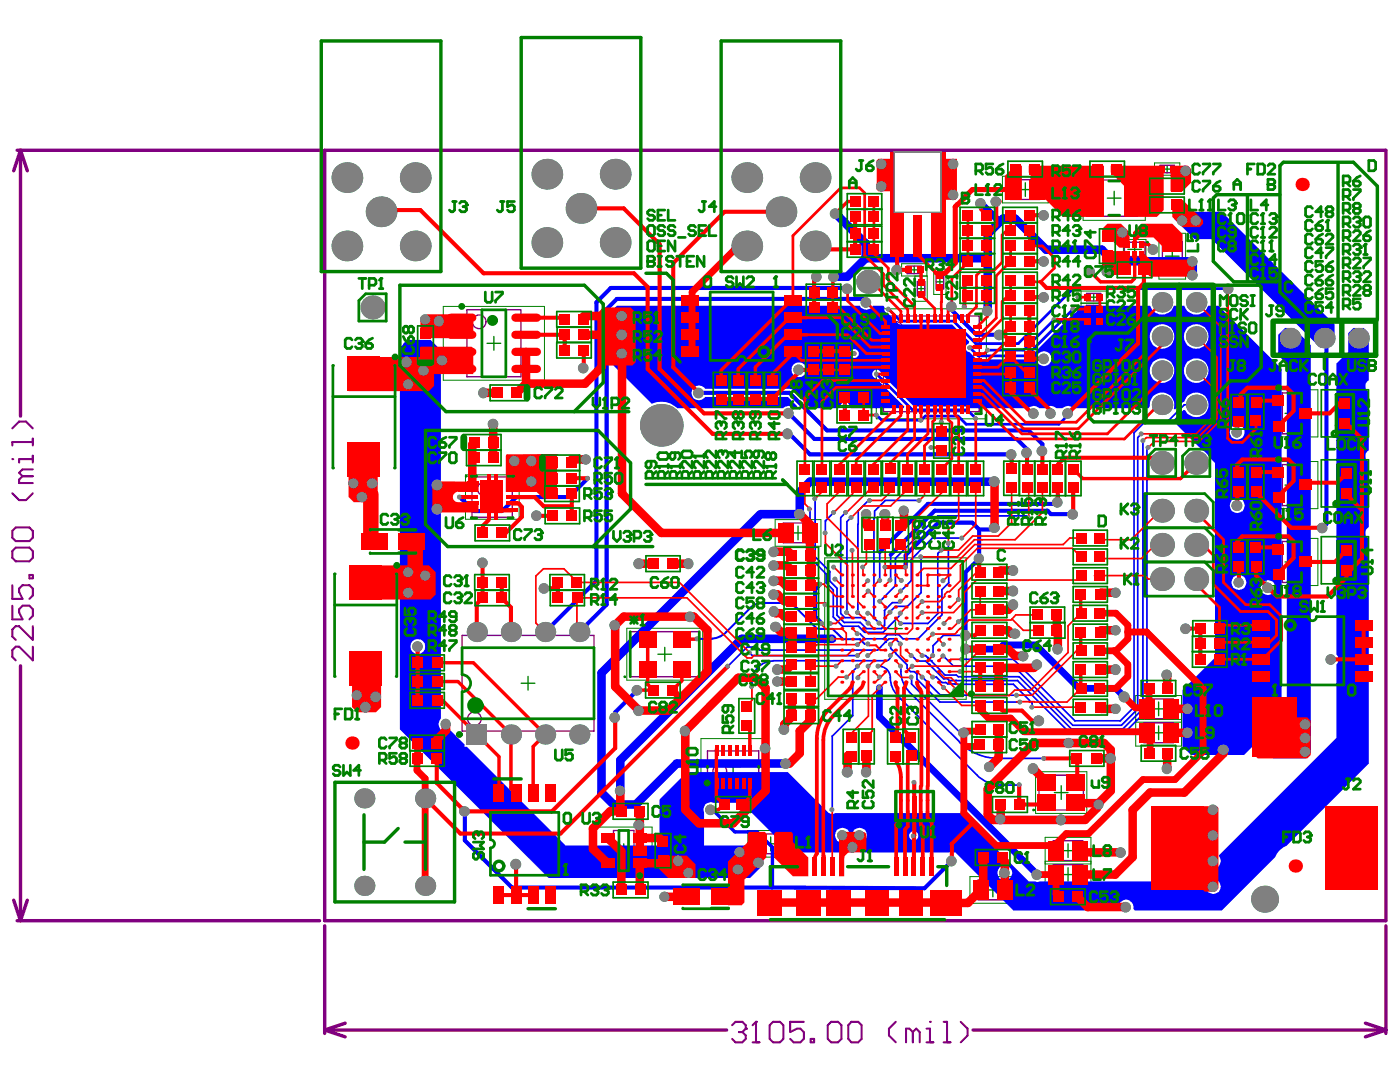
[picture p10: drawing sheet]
<svg xmlns="http://www.w3.org/2000/svg" width="279mm" height="216mm" viewBox="0 0 279 216" stroke-linecap="round" stroke-linejoin="round" font-family="sans-serif">
<path d="M178.4 30.3h9.4v12.1h-9.4z" fill="none" stroke="#808080" stroke-width=".2"/>
<g fill="none" stroke="#008000" stroke-width=".27">
<path d="M203.3 37.8h2.7M204.6 36.5v2.7M221 39.5h2.7M222.4 38.2v2.7M232.2 33.7h1.5M232.9 33v1.5M181.7 53.8h1.5M182.5 53.1v1.5M183.1 57.6h1.5M183.8 56.8v1.5M186.8 56.2h1.5M187.6 55.5v1.5"/>
<path d="M217.5 59.3h1.5M218.3 58.6v1.5M225.1 49.8h2.7M226.5 48.4v2.7M232.6 51.1h2.7M234 49.8v2.7M97.2 68.5h2.7M98.6 67.1v2.8M184.5 72.6h2.7M185.9 71.2v2.8M217.5 64.1h1.5M217.5 61.7h1.5"/>
<path d="M218.3 60.9v1.5M218.3 63.3v1.5M96.9 99.2h2.7M98.2 97.8v2.7M256.5 96.8h2.7M256.5 82.5h2.7M257.8 81.1v2.7M257.8 95.4v2.8M157.9 106.3h2.7M159.3 105v2.7M256.5 112.1h2.7M257.8 110.8v2.7"/>
<path d="M104 136.3h2.7M105.4 135v2.7M131.3 130.5h2.7M132.7 129.2v2.7M177.3 125.4h2.8M178.7 124.1v2.7M144.9 153h2.8M146.3 151.7v2.7M210.4 158.1h2.8M211.8 156.8v2.7M229.9 141.4h2.7M229.9 146.2h2.7"/>
<path d="M231.2 140.1v2.7M231.2 144.9v2.7M123.1 169.7h2.7M124.5 168.4v2.7M152.4 168.4h2.8M153.8 167v2.7M196.8 177.6h2.7M198.1 176.2v2.7M211.8 174.5h2.7M211.8 169.7h2.7M213.2 168.4v2.7M213.2 173.1v2.8"/>
</g>
<g fill="none" stroke="#008000" stroke-width=".2">
<path d="M200.1 35.2h9.1v5.3h-9.1zM216.2 35.1h12.4v8.9h-12.4zM230.4 32.5h5.1v2.5h-5.1zM182.6 55.1v5h2.4v-5h-5.1v-2.5h5.1v2.5M186.3 53.7h2.5v5.1h-2.5zM215.7 58.1h5.1v7.2h-5.1zM224.2 47.8h4.5v3.9h-4.5zM231.3 46.6h5.3v9.1h-5.3zM88.5 61.1h20.2v14.8h-20.2zM174.9 61.6h21.9v22h-21.9zM215.7 62.8h5.1M215.7 62.9h5.1"/>
<path d="M215.7 60.5h5.1M252.6 77.8h10.4v9.4h-10.4zM92.9 94.8h10.7v8.8h-10.7zM252.6 92.1h10.4v9.4h-10.4zM154.7 103.7h9.1v5.3h-9.1zM164.6 111.3h28.2v28.2h-28.2zM252.6 107.4h10.4v9.4h-10.4zM125.1 125.4h15.1v10.3h-15.1zM226.7 138.8h9.1v10.1h-9.1zM139.9 147.4h12.8v11.3h-12.8zM206.7 154h10.2v8.3h-10.2zM226.7 143.6h9.1"/>
<path d="M226.7 144.1h9.1M118.8 165h11.3v9.4h-11.3zM149.2 165.7h9.2v5.3h-9.2zM193.6 174.9h9.1v5.3h-9.1zM208.6 167.1h9.1v10.1h-9.1zM208.6 171.9h9.1M208.6 172.4h9.1"/>
</g>
<g fill="none" stroke="#800080" stroke-width=".27">
<path d="M201.7 35.9h5.9v3.9h-5.9zM217.8 35.9h9.1v7.2h-9.1zM231.5 33h2.9v1.5h-2.9zM181 53.1h2.9v1.5h-2.9zM183.1 56.2h1.5v2.8h-1.5zM186.8 54.8h1.5v2.9h-1.5zM216.8 58.6h2.9v1.5h-2.9zM224.4 48.3h4.1v2.9h-4.1zM232 48.2h3.9v5.9h-3.9zM93.2 61.8h10.7v13.4h-10.7zM176.3 63.1h19.1v19h-19.1zM216.8 60.9h2.9v1.5h-2.9z"/>
<path d="M216.8 63.3h2.9v1.5h-2.9zM255.9 78.4h3.8v8.2h-3.8zM94.2 95.2h8v8h-8zM255.9 92.7h3.8v8.2h-3.8zM156.3 104.4h5.9v3.9h-5.9zM165.3 112h26.8v26.9h-26.8zM255.9 108h3.8v8.2h-3.8zM92.2 126.8h26.3v19.1h-26.3zM125.8 126h13.8v9h-13.8zM228.3 139.5h5.9v3.9h-5.9zM141.2 149.8h10.2v6.4h-10.2zM207.4 154.7h8.8v6.9h-8.8z"/>
<path d="M228.3 144.2h5.9v4h-5.9zM122.4 165.7h4.1v8.1h-4.1zM150.9 166.4h5.8v4h-5.8zM195.2 175.6h5.9v4h-5.9zM210.2 167.8h5.9v3.9h-5.9zM210.2 172.5h5.9v4h-5.9z"/>
<circle cx="95.6" cy="64.2" r="1.36"/>
<circle cx="178.8" cy="65.5" r="1.36"/>
<circle cx="96.7" cy="97.5" r="1.36"/>
<circle cx="94.7" cy="143.4" r="1.36"/>
<circle cx="143.6" cy="153.9" r="1.36"/>
</g>
<g fill="none" stroke="#800080" stroke-width=".68">
<path d="M3.4 30h60.4M4.1 30l1.4 4.1M4.1 30l-1.4 4.1M4.1 30v53M4.1 132.9v50.8M2.7 179.6l1.4 4.1M5.5 179.6l-1.4 4.1M3.4 183.7h60.4M64.8 184.7v21.5M276.6 184.7v21.5M64.8 205.5l4.1 1.4M64.8 205.5h80.2"/>
<path d="M68.9 204.2l-4.1 1.3M194.2 205.5h82.4M272.5 204.2l4.1 1.3M276.6 205.5l-4.1 1.4"/>
</g>
<g fill="none" stroke="#800080" stroke-width=".41">
<path d="M2.5 98.4l1.3 1.4h1.4l1.3-1.4M4.5 95l-.7 .7v.7h2.7M4.5 95h2M6.5 90.9v1.4M6.5 91.6h-2.7v.7M6.5 93.7h-2l-.7 .6 .7 .7M2.5 105.9l.6-.7h2.8l.6 .7v1.4l-.6 .7h-2.8l-.6-.7zM2.5 110l.6-.7h2.8l.6 .7v1.3l-.6 .7h-2.8l-.6-.7zM2.5 116.8v2.7h2l-.7-1.4v-.6l.7-.7h1.4l.6 .7v1.3l-.6 .7M5.9 114.7h.6v.7h-.6zM2.5 120.9v2.7h2l-.7-1.4v-.7l.7-.6h1.4l.6 .6v1.4l-.6 .7M6.5 124.9v2.8l-2.7-2.8h-.7l-.6 .7v1.4l.6 .7"/>
<path d="M6.5 129v2.8l-2.7-2.8h-.7l-.6 .7v1.4l.6 .7"/>
</g>
<circle cx="2.5" cy="91.6" r=".2" fill="#800080"/>
<path d="M2.5 85.5l1.3-1.4h1.4l1.3 1.4M6.5 87.5v1.4M6.5 88.2h-4v.7M146.1 204.6l.7-.7h1.3l.7 .7v.7" fill="none" stroke="#800080" stroke-width=".41"/>
<circle cx="148.8" cy="205.3" r=".2" fill="#800080"/>
<path d="M147.5 205.9h.6M148.1 205.9l.7 .7v.7l-.7 .7h-1.3l-.7-.7M148.8 205.3l-.7 .6M150.2 208h1.4M150.9 203.9v4.1" fill="none" stroke="#800080" stroke-width=".41"/>
<circle cx="150.9" cy="203.9" r=".2" fill="#800080"/>
<path d="M150.9 203.9l-.7 .7M153.6 204.6l.7-.7h1.4l.6 .7v2.7l-.6 .7h-1.4l-.7-.7zM160.4 203.9h-2.7v2l1.4-.6h.6l.7 .6v1.4l-.7 .7h-1.3l-.7-.7M161.8 207.3h.7v.7h-.7zM165.2 204.6l.7-.7h1.3l.7 .7v2.7l-.7 .7h-1.3l-.7-.7zM169.9 203.9h1.4l.7 .7v2.7l-.7 .7h-1.4l-.6-.7v-2.7zM178.8 203.9l-1.4 1.4v1.3l1.4 1.4M182.2 205.9l-.7-.6h-.7v2.7M182.2 205.9v2.1M182.2 205.9l.7-.6 .6 .6v2.1M184.9 208h1.4M184.9 205.3h.7v2.7" fill="none" stroke="#800080" stroke-width=".41"/>
<circle cx="185.6" cy="203.9" r=".2" fill="#800080"/>
<path d="M188.3 208h1.4M188.3 203.9h.7v4.1M191.7 203.9l1.4 1.4v1.3l-1.4 1.4" fill="none" stroke="#800080" stroke-width=".41"/>
<path d="M178.4 30.3h9.4v12.1h-9.4z" fill="none" stroke="#808080" stroke-width=".2"/>
<path d="M64.8 30h211.8v153.7h-211.8z" fill="none" stroke="#800080" stroke-width=".68"/>
<g fill="#00f">
<path d="M255.1 66.8l1.4-1.4h1.7l3.4 3.4v81.5l-1 1h-6.5l-1-1v-1.7l3.7-3.7v-72.3l-1.7-1.7z"/>
<path d="M234.3 42.9l.7-.6h8.8l22.6 22.5v3.4l-.5 .4-.4-.1a1.32 1.32 0 0 0-.3-1.5 1.32 1.32 0 0 0-1.5-.1 .94 .94 0 0 0 .2 1.3v1.1l-.3 .2-21.8-21.8h-3.4l-4.1-4.1z"/>
<path d="M121.9 62.2l1.2-1.2h48.5a1.44 1.44 0 0 0 1.3 .8 1.44 1.44 0 0 0 1.3-.8h2.1l.2 .3a.89 .89 0 0 0 .8 1.3l2 2 .4 .2h10.3l3.4 3.4-.1 .4a.87 .87 0 0 0-.6 .9 .87 .87 0 0 0 .8 .8l1.2 1.2 .5 .2 9.9-.1 9.1-9a.92 .92 0 0 0 .8-1.3l.2-.3h14.3a2.49 2.49 0 0 0 2.4 1.8 2.49 2.49 0 0 0 2.4-1.8h2a2.49 2.49 0 0 0 2.4 1.8 2.49 2.49 0 0 0 2.4-1.8h2.1l12.6 12.6v69.6l-7.5 7.5h-10.6l-1.7-1.8v-11.2l6.5-6.5v-38.8l-1.8-2-.7-.6-5.8-5.7v-.3l2-2 .3 .1a2.46 2.46 0 0 0 3.9 .6 2.46 2.46 0 0 0-.4-3.9 2.46 2.46 0 0 0-3.7 1.6l-.4 .2-1.4 1.3-.3-.2a2.46 2.46 0 0 0-2.1-3.2 2.46 2.46 0 0 0-2.6 2.8l-.3 .4h-15a1.49 1.49 0 0 0-2.1 0h-1.3a1.49 1.49 0 0 0-2.2 0h-1.2a1.49 1.49 0 0 0-2.2 0h-11.6l-.6-.4h-10.6l-6.6-6.5a.88 .88 0 0 0-.9-.8 .88 .88 0 0 0-.8 .8 .88 .88 0 0 0 .8 .9l5.6 5.6-.2 .4h-10.5l-.2-.3a.92 .92 0 0 0-1-1 .92 .92 0 0 0-.9 1l-.2 .3h-5.7l-3.6-3.7-.6-.2h-16.9a1.49 1.49 0 0 0-2.2-.3 1.49 1.49 0 0 0 0 2.2 1.49 1.49 0 0 0 2.2-.3h16.5l1.9 1.9-.1 .4h-.6a1.41 1.41 0 0 0-2.1 0h-21.1a4.5 4.5 0 0 0-5.1-.9l-8.2-8.2zM236.3 67.1a2.45 2.45 0 0 0 4.9 0 2.45 2.45 0 0 0-4.9 0zM229.5 67.1a2.45 2.45 0 0 0 4.9 0 2.45 2.45 0 0 0-4.9 0zM188.2 69.1a1.15 1.15 0 0 0 2.3 0 1.15 1.15 0 0 0-2.3 0zM184.8 69.1a1.08 1.08 0 0 0 2.1 0 1.08 1.08 0 0 0-2.1 0zM181.3 69.1a1.08 1.08 0 0 0 2.1 0 1.08 1.08 0 0 0-2.1 0zM169.6 70.5a.9 .9 0 0 0 1.8 0 .9 .9 0 0 0-1.8 0zM206.9 71.6a1.5 1.5 0 0 0 3 0 1.5 1.5 0 0 0-3 0zM188.2 72.6a1.15 1.15 0 0 0 2.3 0 1.15 1.15 0 0 0-2.3 0zM184.8 72.6a1.08 1.08 0 0 0 2.1 0 1.08 1.08 0 0 0-2.1 0zM181.3 72.6a1.08 1.08 0 0 0 2.1 0 1.08 1.08 0 0 0-2.1 0zM157.9 73.8a1.5 1.5 0 0 0 3 0 1.5 1.5 0 0 0-3 0zM236.3 74a2.45 2.45 0 0 0 4.9 0 2.45 2.45 0 0 0-4.9 0zM229.5 74a2.45 2.45 0 0 0 4.9 0 2.45 2.45 0 0 0-4.9 0zM188.3 76.1a1.12 1.12 0 0 0 2.2 0 1.12 1.12 0 0 0-2.2 0zM184.8 76.1a1.1 1.1 0 0 0 2.2 0 1.1 1.1 0 0 0-2.2 0zM181.3 76.1a1.1 1.1 0 0 0 2.2 0 1.1 1.1 0 0 0-2.2 0zM245.5 86.2a1.51 1.51 0 0 0 3 0 1.51 1.51 0 0 0-3 0zM245.5 100.9a1.51 1.51 0 0 0 3 0 1.51 1.51 0 0 0-3 0zM245.8 116.2a1.51 1.51 0 0 0 3 0 1.51 1.51 0 0 0-3 0zM251.6 117.3a1.51 1.51 0 0 0 3 0 1.51 1.51 0 0 0-3 0z"/>
<path d="M80.9 68.1l.4-.3h4.6l2.1 2.1v73.5a1.51 1.51 0 0 0-.1 2.1 1.51 1.51 0 0 0 2 .2l2.8 2.8v.5h.5l19.7 19.7h37.5l1.4 1.4v3l-2.1 2.1h-40.2l-29.7-29.7v-76zM81.9 129a1.5 1.5 0 0 0 3 0 1.5 1.5 0 0 0-3 0z"/>
<path d="M131.6 159.5l5.5-5.4h20.1l8.3 8.1a.83 .83 0 0 0 1.1 0h25.1l13.6 13.7 1.7 .1 .6-.1h30.4l3-3a1.54 1.54 0 0 0 2.2 0 1.54 1.54 0 0 0 0-2.2l23.5-23.5v-14.5a1.48 1.48 0 0 0 0-2.2v-57.9l2.4-2.4v-3.7l1-1.1h2.1l1 1.1v9.4a1.33 1.33 0 0 0 0 2.3v11.6a1.33 1.33 0 0 0 0 2.4v13a1.33 1.33 0 0 0 0 2.3v44.9l-16.5 16.4a3.9 3.9 0 0 0-2.2 2.2l-10.7 10.7h-17.3l-.3-.4a1.48 1.48 0 0 0-1.5-1.8 1.48 1.48 0 0 0-1.4 1.8l-.3 .4h-20.8l-11.6-11.6h-19l-.1-.3 .2-.7-.2-.6 .2-.4a1.46 1.46 0 0 0 1.3-1.8 1.46 1.46 0 0 0-2-1 1.47 1.47 0 0 0-.8 1.9l-.2 .4-.4 .1-.2-.3a1.48 1.48 0 0 0-.8-2.1 1.48 1.48 0 0 0-1.9 1.1 1.48 1.48 0 0 0 1.4 1.8l.6-.2 .2 .3a1.48 1.48 0 0 0 0 1.5l-.2 .3h-10.8l-9.9-9.9h-5.5a1.47 1.47 0 0 0-1.7 .3 1.47 1.47 0 0 0-.3 1.7v10.9l-.3 .4h-8.3l-.3-.3zM181.4 166.8a.95 .95 0 0 0 1.9 0 .95 .95 0 0 0-1.9 0zM199.1 174.2a1.49 1.49 0 0 0 2.9 0 1.49 1.49 0 0 0-2.9 0zM240.7 176.9a1.51 1.51 0 0 0 3 0 1.51 1.51 0 0 0-3 0z"/>
</g>
<path d="M178.4 30.3h9.4v12.1h-9.4z" fill="none" stroke="#808080" stroke-width=".2"/>
<path d="M120 158.1l2.4 2.4" fill="none" stroke="#00f" stroke-width="1.7"/>
<path d="M123.1 59.6l-2 2.1M122.8 142.1v1.1" fill="none" stroke="#00f" stroke-width=".82"/>
<path d="M141.9 161.6h.3" fill="none" stroke="#00f" stroke-width=".68"/>
<path d="M149.1 129.1h1.9M149.6 130.2l.5 .6M150.1 136.1v.9" fill="none" stroke="#00f" stroke-width=".34"/>
<path d="M152.1 120.3h4.4" fill="none" stroke="#00f" stroke-width=".41"/>
<circle cx="158.9" cy="121.3" r=".2" fill="#00f"/>
<path d="M163.6 125.5h2.6M168.3 127.5h3.3l1 1" fill="none" stroke="#00f" stroke-width=".41"/>
<g fill="none" stroke="#00f" stroke-width=".34">
<path d="M164.7 104v2.3M164.9 114.5v1.8l1.4 1.4M165.6 114v2l1.4 1.4M169.6 103.5l-.6 .6M171.3 104.6l-.1 .1M168.1 124.9h3.2l1.3 1.3M168.5 124.2h3.2M168.6 123.2h3.6M171.1 126.4h.5l1 1.1M171.2 132.9l-1 1M171.2 122.2h.1M175.3 132.9h.1"/>
<path d="M177.1 126.7l-.8 .8M177.4 127.5l-.7 .7M177.8 128.5v.9"/>
</g>
<path d="M169.6 57.5l-.4 .1" fill="none" stroke="#00f" stroke-width=".82"/>
<circle cx="176.7" cy="128.2" r=".17" fill="#00f"/>
<path d="M176.5 124.8l-.6 .6M178.1 120.2l-1.6 1.6" fill="none" stroke="#00f" stroke-width=".34"/>
<circle cx="175.6" cy="120" r=".17" fill="#00f"/>
<g fill="none" stroke="#00f" stroke-width=".34">
<path d="M176.7 99.9l-2.2 2.1M174.5 103.3l-.1 .1M175.6 115.6h.1M177.8 115.7h-.1M179.7 120l-.3 .2M181.8 115.9l-2 2M179.4 126.7l.8 .8h3M179.7 122.4v.2M179.8 132.9v1.1M181 132.7v.6l.7 .7h.8l.5 .5M181.9 130.8l1.2 1.1M184.7 131.9l.8 .7"/>
<path d="M186.2 135.1h.7M187.9 138.7l-.1 .1M188 136.2h.8l.3 .3"/>
</g>
<path d="M175 82.8l1 1" fill="none" stroke="#00f" stroke-width=".55"/>
<g fill="#00f">
<circle cx="185.5" cy="132.6" r=".17"/>
<circle cx="185.1" cy="131.2" r=".17"/>
<circle cx="185.8" cy="131.8" r=".17"/>
</g>
<path d="M186.1 107.4h2.8M187.9 109.7l-.7 .7M189.3 114.8v1.5l-1.3 1.4M184.7 130.8l3.9 3.9M188.3 126.8l-2.1 2" fill="none" stroke="#00f" stroke-width=".34"/>
<circle cx="186.1" cy="107.4" r=".17" fill="#00f"/>
<g fill="none" stroke="#00f" stroke-width=".34">
<path d="M162.7 99.5v11.6l2.9 2.9M173.6 99.9h-.3l-2 2v2.7M226.3 86.4v54.7l-2.7 2.7M227.1 87.3v54.1l-3.3 3.3M228.2 87.9l-.1 53.5M228.5 84.2h4.4M229.2 89.3l-.3 .3v52.1M161.7 101.6v9.6M166.3 117.7v5.4M166.4 102.2l-1.7 1.8M167 117.4v5.4l1.5 1.4M169 104.1v18.1"/>
<path d="M171.2 104.7v17.5M174.4 103.4v19.9l1.1 1M174.5 102v1.3M175.6 110.2v5.4M177.8 110.7v5M181.8 111.7v4.2M183.8 111.1v7.2l-2.7 2.7h-2.4l-1 1M187.2 110.4v12l-2 2M188 117.7v5M189.3 108.4v6.4M191.9 107.4h.1M205 102.9l.3 .4"/>
<path d="M167.8 122.4l.8 .8M170.2 133.9v8.9M171.7 124.2l1.2 1.2h3M172.6 126.2h3.7M172.6 127.5h3.7M176.5 121.8v3M176.7 128.2l-1.5 1.5M177.1 126.7h2.3M177.4 127.5h1.3l1 1M178.1 120.2h1.3M178.8 130.3l2.2 2.4M181.9 135.2v1.3"/>
<path d="M183 134.5v1M185.5 132.6l2.8 2.8h.8l.3 .4M186.2 128.8v2M186.9 135.1l1.1 1.1M190.5 136.5h.1M190.8 135.8h.1M190.8 134.7l.5 .3M166.1 146.9v14.7M191.7 146.2h.6"/>
</g>
<path d="M177.3 61.7l2.4 2.4M190.3 64.1l4.4 4.5M191.2 83l1.6 1.7M193 81.8l1.7 1.7M213.2 82.5h.3" fill="none" stroke="#00f" stroke-width=".55"/>
<path d="M166.4 55.2h2.7M197.1 51.8v10.2M199.5 44.3l-2.4 2.4v4.8M159.6 98.2v4.4M120 134.3v23.8M122.4 160.5h4.5" fill="none" stroke="#00f" stroke-width="1.7"/>
<g fill="none" stroke="#00f" stroke-width=".82">
<path d="M172.2 59.6l.7 .7M121.1 61.7v59M139.5 78.4h18.1M264.3 67.5l.4 .4v36.7l-.7 .7M113.6 99.2h-10.5l-2.9 2.8h-5.6M157.6 86.6l4.1 4.1M202.9 87.6l2.1 2v.7M208 88.6v1.4M163.7 116.6l-1 1M180.8 110.8v2.4M192.7 114.2v12.6M209.1 101.9l.6 .7"/>
<path d="M92.8 161.9v5.8"/>
</g>
<path d="M175.5 137.2v5.8" fill="none" stroke="#00f" stroke-width="1.4"/>
<path d="M146.6 166h4.5M154.2 169.1v8" fill="none" stroke="#00f" stroke-width=".68"/>
<path d="M139.1 127.5h2.6M166.2 125.5l2.1 2M172.6 128.5h.6" fill="none" stroke="#00f" stroke-width=".41"/>
<circle cx="190" cy="171.8" r=".41" fill="#00f"/>
<g fill="none" stroke="#00f" stroke-width=".34">
<path d="M176.7 99.9h6.8M227.8 86.6l-.7 .7M228.5 84.2l-2.2 2.2M238.7 80.8h-2.4l-3.4 3.4M161.7 111.2l3.2 3.3M168.8 102.2l-1 1.1v19.1M186.1 107.4l-4.3 4.3M188.9 107.4h3M205 102.9h-17.8l-8.5 8.5v5.4l-3.1 3.2M149.1 129.1l-3.8 3.8M150.1 130.8h21.1M151 129.1l.6 .6h23.6"/>
<path d="M154.3 131.9a4.2 4.2 0 0 0-4.2 4.2M154.3 131.8h22.4M166.3 123.1l1.8 1.8M172.2 123.2l1.1 1.1M175.4 132.9a2.44 2.44 0 0 1 2.3 2.9l.5 1.6 1 1.4M177.8 130.8a1.09 1.09 0 0 1-1.1 1.1M177.8 129.4l1 .9M179.4 139.1l15.5 15.5M179.7 122.6l-3.4 3.6M179.8 134l.3 1.9 .6 1.1 .8 1M179.8 124.4h5.4M181.4 138l10.1 10.1"/>
<path d="M181.9 136.5l9.8 9.7M183 135.5l4.6 4.6h16M183.1 131.9h1.6M184.1 130.8h.6M184.1 135.1l3.7 3.7M187.9 138.7h15M188 122.7l-4.8 4.8M188.3 130.9l2 2h12l11.8 11.8h9.7M188.3 126.8h4.4M188.6 134.7h2.2M189.1 136.5h1.4M189.4 135.8h1.4"/>
<path d="M190.6 136.5h11.6l3.8 3.8v.8M190.9 135.8h12.2l10.4 10.4h10.9l4.5-4.5M191.3 135h12.1l10.4 10.5h10.3l4-4.1M192 131.6h10.2l12.3 12.2h9.1M170.2 142.8l-4.1 4.1M191.5 148.1a11.1 11.1 0 0 0 7.8 3.2h9.1M195 154.7a6.8 6.8 0 0 0 4.8 1.9h3.6"/>
</g>
<g fill="none" stroke="#00f" stroke-width=".82">
<path d="M123.1 59.6h49.1M169.6 57.5h-47.7l-2.9 2.8v55.6l-10.2 10.2M157.6 78.4l7.5 7.5h40.2l2.7 2.7M190 61.2v.7l4.9 4.9h4.6M91.7 99.2l2.9 2.8M117.3 95.4l-3.7 3.8M157.2 86.6h.4M157.4 82.5l5.1 5.1h40.4M161.7 90.7h40.2M162.7 117.6v5.4l1.3 1.4M195.4 105.7l-1.3-1.4h-6.9l-6.4 6.5M195.4 105.7v5.8l-2.7 2.7"/>
<path d="M199.2 105.3l-.8 .4h-3M209.1 101.9h-22.6l-8.7 8.8M209.7 102.6h4.8M211.1 100.5h-25.9l-9.6 9.7M121.1 120.7l-5.5 5.4M127.2 137.7l-4.4 4.4M92.8 167.7l9.4 9.4 82.3 .1 5.5-5.4"/>
</g>
<path d="M245.2 57.6h-31l-11 11h-8.5M175 74.6l7.1 7.2h10.9M179.7 64.1h10.6M210.4 63.7l-6.1 6.2h-7.2M214.2 61.7l-9.4 9.3h-9.6l-1.6-1.6M191.2 83h-6.6l-.8 .8h-7.8M213.5 82.5l-2.2 2.2h-18.5" fill="none" stroke="#00f" stroke-width=".55"/>
<path d="M166.8 42.6l6 6v2.9M172.8 51.5l-3.7 3.7M172.8 51.5h24.3M199.5 44.3l.7-.7h2.4l6.2 6.2h11.1l2.3 2.3h15.8v2.8M198.5 96.1h-36.8l-2.1 2.1M151.6 102.8l-31.6 31.5M151.8 102.6h7.8M166.1 127.5h-18.1l-24.2 24.2v6.1M156.9 152.4h-21.8l-8.2 8.1" fill="none" stroke="#00f" stroke-width="1.7"/>
<path d="M195.8 40.6l3.7 3.7M192.7 129.5h6.8l.8-.8h6.4l8.6 8.7h7.4l1.7 1.7M175.5 143l31.5 31.5" fill="none" stroke="#00f" stroke-width="1.4"/>
<path d="M142.2 161.6l4.4 4.4M151.1 166l3.1 3.1" fill="none" stroke="#00f" stroke-width=".68"/>
<path d="M152.1 120.3a3.3 3.3 0 0 0-2.3 1l-4.9 4.8a4.6 4.6 0 0 1-3.2 1.4M156.5 120.3l1.3 .3 1.1 .7M158.9 121.3l3.8 3.9M158.9 121.3h.1M162.7 125.1l.9 .4" fill="none" stroke="#00f" stroke-width=".41"/>
<g fill="#808080">
<circle cx="263.9" cy="105.4" r="1.06"/>
<circle cx="156.8" cy="152.4" r="1.06"/>
<circle cx="224.6" cy="181" r="1.06"/>
<circle cx="152.7" cy="149.3" r="1.06"/>
<circle cx="253" cy="117.3" r="1.06"/>
<circle cx="168.1" cy="166.7" r="1.02"/>
<circle cx="170.1" cy="169.1" r="1.06"/>
<circle cx="189.9" cy="171.8" r="1.06"/>
<circle cx="141.8" cy="161.6" r="1.06"/>
<circle cx="156.4" cy="145.6" r="1.06"/>
<circle cx="205.2" cy="103.3" r=".48"/>
<circle cx="214.1" cy="102.6" r="1.06"/>
<circle cx="207.9" cy="90" r="1.06"/>
<circle cx="204.9" cy="90.4" r="1.06"/>
<circle cx="232.8" cy="134.7" r="1.06"/>
<circle cx="223.6" cy="170.1" r="1.06"/>
<circle cx="206.9" cy="174.5" r="1.06"/>
<circle cx="190.2" cy="38.9" r="1.06"/>
<circle cx="154.4" cy="110.1" r="1.06"/>
<circle cx="200.4" cy="174.2" r="1.06"/>
<circle cx="238.6" cy="44" r="1.06"/>
<circle cx="235.9" cy="44" r="1.06"/>
<circle cx="175.9" cy="32.7" r="1.06"/>
<circle cx="175.9" cy="37.2" r="1.06"/>
<circle cx="190.2" cy="32.7" r="1.06"/>
<circle cx="166.7" cy="42.6" r="1.06"/>
<circle cx="166.3" cy="55.2" r="1.06"/>
<circle cx="169.1" cy="57.6" r="1.06"/>
<circle cx="178.9" cy="53.9" r="1.06"/>
<circle cx="172.8" cy="60.4" r="1.06"/>
<circle cx="208.3" cy="52.2" r="1.06"/>
<circle cx="198.7" cy="40.2" r="1.06"/>
<circle cx="195.7" cy="40.6" r="1.06"/>
<circle cx="197" cy="62.1" r="1.06"/>
<circle cx="245.1" cy="57.6" r="1.06"/>
<circle cx="228.1" cy="87.9" r=".48"/>
<circle cx="229.1" cy="89.3" r=".48"/>
<circle cx="227.7" cy="86.6" r=".48"/>
<circle cx="191.9" cy="131.6" r=".48"/>
<circle cx="188.2" cy="130.9" r=".48"/>
<circle cx="184" cy="130.8" r=".48"/>
<circle cx="181.8" cy="130.8" r=".48"/>
<circle cx="222.6" cy="141.4" r="1.02"/>
<circle cx="204.2" cy="130.9" r="1.06"/>
<circle cx="206.9" cy="132.6" r="1.06"/>
<circle cx="188.3" cy="128.6" r=".48"/>
<circle cx="246.8" cy="86.3" r="1.06"/>
<circle cx="177.3" cy="61.7" r=".48"/>
<circle cx="236.6" cy="34.1" r="1.06"/>
<circle cx="236.6" cy="125.5" r="1.06"/>
<circle cx="260.5" cy="150" r="1.06"/>
<circle cx="260.5" cy="144.5" r="1.06"/>
<circle cx="260.5" cy="147.3" r="1.06"/>
<circle cx="199.4" cy="66.8" r="1.06"/>
<circle cx="162.9" cy="55.2" r="1.06"/>
<circle cx="189.9" cy="61.2" r="1.06"/>
<circle cx="192.4" cy="61.2" r=".48"/>
<circle cx="194.7" cy="83.5" r=".48"/>
<circle cx="237.9" cy="54.9" r="1.06"/>
<circle cx="237.9" cy="52.2" r="1.06"/>
<circle cx="224" cy="46.4" r="1.06"/>
<circle cx="217.5" cy="54.2" r="1.06"/>
<circle cx="220.9" cy="54.2" r="1.06"/>
<circle cx="230.1" cy="49.8" r="1.06"/>
<circle cx="159.4" cy="73.8" r="1.06"/>
<circle cx="208.3" cy="43" r="1.06"/>
<circle cx="208.3" cy="59.3" r="1.06"/>
<circle cx="168.5" cy="81.1" r=".48"/>
<circle cx="170.5" cy="70.5" r=".48"/>
<circle cx="208.3" cy="71.6" r="1.06"/>
<circle cx="187.8" cy="84.2" r=".48"/>
<circle cx="185.8" cy="89.3" r=".48"/>
<circle cx="174.9" cy="82.8" r=".48"/>
<circle cx="174.9" cy="74.6" r=".48"/>
<circle cx="183.8" cy="83.8" r=".48"/>
<circle cx="188.3" cy="137.2" r=".48"/>
<circle cx="166.8" cy="132.9" r=".48"/>
<circle cx="169" cy="135.1" r=".48"/>
<circle cx="175.4" cy="137.2" r=".48"/>
<circle cx="186.1" cy="135.1" r=".48"/>
<circle cx="173.2" cy="132.9" r=".48"/>
<circle cx="171.1" cy="122.2" r=".48"/>
<circle cx="171.1" cy="128.6" r=".48"/>
<circle cx="179.7" cy="117.9" r=".48"/>
<circle cx="184" cy="120" r=".48"/>
<circle cx="184" cy="122.2" r=".48"/>
<circle cx="173.2" cy="124.3" r=".48"/>
<circle cx="177.7" cy="130.8" r=".48"/>
<circle cx="175.4" cy="124.3" r=".48"/>
<circle cx="203.4" cy="156.6" r=".48"/>
<circle cx="208.3" cy="151.3" r=".48"/>
<circle cx="206.1" cy="153.4" r="1.08"/>
<circle cx="199.6" cy="163.4" r="1.06"/>
<circle cx="211.7" cy="163.6" r="1.06"/>
<circle cx="221.6" cy="151.3" r="1.09"/>
<circle cx="213.3" cy="148.3" r="1.04"/>
<circle cx="136.7" cy="145.9" r="1.06"/>
<circle cx="182.3" cy="166.8" r=".48"/>
<circle cx="182.4" cy="156.1" r=".48"/>
<circle cx="150" cy="137" r=".48"/>
<circle cx="265.6" cy="131.6" r="1.06"/>
<circle cx="127.5" cy="164.6" r="1.06"/>
<circle cx="171.5" cy="166.7" r="1.02"/>
<circle cx="166" cy="161.6" r=".48"/>
<circle cx="169.1" cy="154.1" r="1.09"/>
<circle cx="83.3" cy="129" r="1.06"/>
<circle cx="96.3" cy="112.3" r="1.06"/>
<circle cx="102.9" cy="172.5" r="1.09"/>
<circle cx="107.1" cy="102.9" r="1.06"/>
<circle cx="91.7" cy="99.2" r=".48"/>
<circle cx="117.3" cy="95.4" r=".48"/>
<circle cx="102.6" cy="92" r="1.06"/>
<circle cx="106" cy="92" r="1.06"/>
<circle cx="98.4" cy="84.6" r="1.06"/>
<circle cx="106" cy="96.1" r="1.06"/>
<circle cx="116.4" cy="73.4" r="1.06"/>
<circle cx="96.4" cy="78.4" r="1.06"/>
<circle cx="166" cy="127.5" r=".48"/>
<circle cx="169" cy="122.2" r=".48"/>
<circle cx="186.1" cy="130.8" r=".48"/>
<circle cx="180.7" cy="113.2" r=".48"/>
<circle cx="176.6" cy="113.2" r=".48"/>
<circle cx="184" cy="135.1" r=".48"/>
<circle cx="181.8" cy="135.1" r=".48"/>
<circle cx="172.2" cy="113.2" r=".48"/>
<circle cx="191.3" cy="119.6" r=".48"/>
<circle cx="191.3" cy="124.1" r=".48"/>
<circle cx="202.9" cy="138.7" r=".48"/>
<circle cx="191.6" cy="134" r=".48"/>
<circle cx="186.1" cy="126.5" r=".48"/>
<circle cx="124.1" cy="63" r="1.06"/>
<circle cx="124.1" cy="66.8" r="1.09"/>
<circle cx="124.1" cy="70.5" r="1.06"/>
<circle cx="237" cy="146.2" r="1.02"/>
<circle cx="237" cy="141.4" r="1.02"/>
<circle cx="147.3" cy="173.5" r="1.06"/>
<circle cx="87.2" cy="96.8" r="1.09"/>
<circle cx="87.2" cy="101.6" r="1.09"/>
<circle cx="84.5" cy="73.9" r="1.06"/>
<circle cx="171.1" cy="126.4" r=".48"/>
<circle cx="108.6" cy="117.4" r="1.06"/>
<circle cx="137.4" cy="174.2" r="1.02"/>
<circle cx="132.6" cy="178.9" r="1.02"/>
<circle cx="81.4" cy="114.2" r="1.02"/>
<circle cx="81.4" cy="118.3" r="1.02"/>
<circle cx="81.1" cy="72.3" r="1.09"/>
<circle cx="81.4" cy="76.7" r="1.02"/>
<circle cx="70.5" cy="96.5" r="1.02"/>
<circle cx="72.3" cy="99.2" r="1.06"/>
<circle cx="74.3" cy="96.4" r="1.06"/>
<circle cx="72.9" cy="141.1" r="1.09"/>
<circle cx="88.9" cy="144.5" r="1.06"/>
<circle cx="175.2" cy="132.9" r=".48"/>
<circle cx="179.7" cy="132.9" r=".48"/>
<circle cx="177.7" cy="128.6" r=".48"/>
<circle cx="179.7" cy="128.5" r=".48"/>
<circle cx="145.2" cy="132.9" r=".48"/>
<circle cx="154.8" cy="125.1" r="1.06"/>
<circle cx="205.9" cy="141.1" r=".48"/>
<circle cx="203.5" cy="140.1" r=".48"/>
<circle cx="202.5" cy="126.4" r="1.06"/>
<circle cx="207.3" cy="143.8" r="1.09"/>
<circle cx="197.4" cy="153" r="1.02"/>
<circle cx="92.7" cy="161.9" r="1.06"/>
<circle cx="177.6" cy="115.7" r=".48"/>
<circle cx="175.6" cy="115.8" r=".48"/>
<circle cx="224.3" cy="139.1" r="1.09"/>
<circle cx="172.8" cy="102.6" r="1.02"/>
<circle cx="171.1" cy="132.9" r=".48"/>
<circle cx="123.7" cy="157.8" r="1.02"/>
<circle cx="159.6" cy="102.6" r="1.06"/>
<circle cx="195.3" cy="111.5" r="1.02"/>
<circle cx="166.6" cy="115.5" r=".48"/>
<circle cx="166.4" cy="113.2" r=".48"/>
<circle cx="173.2" cy="117.9" r=".48"/>
<circle cx="173.2" cy="115.9" r=".48"/>
<circle cx="244.2" cy="149.6" r="1.06"/>
<circle cx="232.8" cy="153.4" r="1.06"/>
<circle cx="127.5" cy="112.5" r="1.09"/>
<circle cx="137.3" cy="112.5" r="1.06"/>
<circle cx="183.8" cy="111.1" r=".48"/>
<circle cx="180.3" cy="101.9" r="1.02"/>
<circle cx="179.7" cy="124.4" r=".48"/>
<circle cx="198.4" cy="96.1" r="1.09"/>
<circle cx="187.8" cy="109.7" r=".48"/>
<circle cx="198.5" cy="105.3" r="1.06"/>
<circle cx="173.2" cy="122.4" r=".48"/>
<circle cx="173.2" cy="130.8" r=".48"/>
<circle cx="171.2" cy="135.2" r=".48"/>
<circle cx="190.6" cy="137.6" r=".48"/>
<circle cx="188.2" cy="115.9" r=".48"/>
<circle cx="247.2" cy="116.2" r="1.02"/>
<circle cx="246.8" cy="100.9" r="1.09"/>
<circle cx="170" cy="109.8" r=".48"/>
<circle cx="135.3" cy="171.8" r="1.06"/>
<circle cx="149.5" cy="130.2" r=".48"/>
<circle cx="171.1" cy="130.8" r=".48"/>
<circle cx="192.6" cy="129.5" r="1.06"/>
<circle cx="179.9" cy="115.8" r=".48"/>
<circle cx="84.9" cy="63.7" r="1.02"/>
<circle cx="157.1" cy="86.6" r="1.06"/>
<circle cx="172.8" cy="154.1" r="1.06"/>
<circle cx="211" cy="129.5" r="1.06"/>
<circle cx="84.9" cy="114.9" r="1.02"/>
<circle cx="211" cy="100.2" r="1.06"/>
<circle cx="175.5" cy="135.1" r=".48"/>
<circle cx="182" cy="132.9" r=".48"/>
<circle cx="188.4" cy="124.4" r=".48"/>
<circle cx="177.6" cy="122.2" r=".48"/>
<circle cx="219.2" cy="160.5" r="1.02"/>
<circle cx="116.9" cy="91.7" r="1.02"/>
<circle cx="202.1" cy="120.7" r="1.06"/>
<circle cx="202.1" cy="117.9" r="1.06"/>
<circle cx="154.4" cy="122" r="1.06"/>
<circle cx="192.3" cy="146.2" r="1.06"/>
<circle cx="202.1" cy="113.9" r="1.06"/>
<circle cx="192.6" cy="126.8" r="1.06"/>
<circle cx="155.1" cy="133.6" r="1.06"/>
<circle cx="87.5" cy="64.1" r="1.06"/>
<circle cx="88.2" cy="71.9" r="1.06"/>
<circle cx="222.6" cy="133.6" r="1.06"/>
<circle cx="222.6" cy="125.8" r="1.02"/>
<circle cx="222.6" cy="118.3" r="1.02"/>
<circle cx="71.2" cy="138.7" r="1.02"/>
<circle cx="75" cy="139.1" r="1.09"/>
<circle cx="151.4" cy="172.1" r="1.06"/>
<circle cx="147.6" cy="170.1" r="1.02"/>
<circle cx="191.9" cy="107.4" r=".48"/>
<circle cx="164.7" cy="106.3" r=".48"/>
<circle cx="183.4" cy="99.9" r=".48"/>
<circle cx="176.6" cy="102.6" r="1.06"/>
<circle cx="173.5" cy="99.9" r=".48"/>
<circle cx="173.2" cy="128.5" r=".48"/>
<circle cx="164" cy="124.4" r=".48"/>
<circle cx="139.1" cy="127.5" r=".48"/>
<circle cx="127.4" cy="141.8" r="1.06"/>
<circle cx="127.1" cy="137.7" r="1.06"/>
<circle cx="122.7" cy="143.2" r="1.06"/>
<circle cx="122.7" cy="124.8" r="1.06"/>
<circle cx="137.7" cy="123.1" r="1.06"/>
<circle cx="189.2" cy="108.4" r=".48"/>
<circle cx="175.6" cy="120" r=".48"/>
<circle cx="179.7" cy="120" r=".48"/>
<circle cx="179.7" cy="122.4" r=".48"/>
<circle cx="165.7" cy="124.4" r=".48"/>
<circle cx="164.7" cy="120.7" r=".48"/>
<circle cx="163.6" cy="116.6" r=".48"/>
<circle cx="162.6" cy="99.5" r=".48"/>
<circle cx="161.5" cy="101.6" r=".48"/>
<circle cx="155.1" cy="136" r="1.02"/>
<circle cx="154.4" cy="118.6" r="1.06"/>
<circle cx="154.4" cy="115.9" r="1.06"/>
<circle cx="154.4" cy="112.8" r="1.06"/>
<circle cx="201.8" cy="90.7" r="1.06"/>
<circle cx="157.3" cy="82.5" r="1.08"/>
<circle cx="169.8" cy="103.3" r=".48"/>
<circle cx="168.7" cy="102.2" r=".48"/>
<circle cx="166.4" cy="102.2" r=".48"/>
<circle cx="139.4" cy="78.4" r="1.06"/>
<circle cx="242" cy="166.7" r="1.06"/>
<circle cx="242" cy="161.6" r="1.06"/>
<circle cx="242" cy="171.8" r="1.06"/>
<circle cx="242" cy="176.9" r="1.06"/>
<circle cx="197.1" cy="69.9" r=".48"/>
<circle cx="193.5" cy="69.4" r=".48"/>
<circle cx="210.4" cy="63.7" r=".48"/>
<circle cx="214.1" cy="61.7" r=".48"/>
<circle cx="215.1" cy="59.3" r=".48"/>
<circle cx="206.2" cy="82.5" r="1.06"/>
<circle cx="209.6" cy="82.5" r="1.06"/>
<circle cx="213" cy="82.5" r="1.06"/>
<circle cx="99.5" cy="97.8" r=".68"/>
<circle cx="99.5" cy="100.5" r=".67"/>
<circle cx="96.8" cy="97.8" r=".66"/>
<circle cx="96.8" cy="100.5" r=".65"/>
<circle cx="189.3" cy="69.1" r=".68"/>
<circle cx="189.3" cy="72.6" r=".68"/>
<circle cx="185.8" cy="69.1" r=".68"/>
<circle cx="185.8" cy="72.6" r=".68"/>
<circle cx="189.3" cy="76.1" r=".68"/>
<circle cx="185.8" cy="76.1" r=".68"/>
<circle cx="182.3" cy="69.1" r=".68"/>
<circle cx="182.3" cy="72.6" r=".68"/>
<circle cx="182.3" cy="76.1" r=".68"/>
<circle cx="72.7" cy="176.8" r="2.01"/>
<circle cx="72.7" cy="159.3" r="2.01"/>
<circle cx="257.5" cy="67.5" r="2.04"/>
<circle cx="115.6" cy="146.6" r="2.01"/>
<circle cx="115.6" cy="126.1" r="2.01"/>
<circle cx="84.9" cy="176.8" r="2.01"/>
<circle cx="84.9" cy="159.3" r="2.01"/>
<circle cx="173.2" cy="56.2" r="2.39"/>
<circle cx="238.7" cy="67.1" r="2.04"/>
<circle cx="231.9" cy="67.1" r="2.04"/>
<circle cx="264.3" cy="67.5" r="2.04"/>
<circle cx="271.1" cy="67.5" r="2.04"/>
<circle cx="82.9" cy="49.1" r="3.1"/>
<circle cx="82.9" cy="35.4" r="3.1"/>
<circle cx="108.8" cy="146.6" r="2.01"/>
<circle cx="102" cy="146.6" r="2.01"/>
<circle cx="109.1" cy="48.4" r="3.1"/>
<circle cx="109.1" cy="34.8" r="3.1"/>
<circle cx="122.8" cy="48.4" r="3.1"/>
<circle cx="122.8" cy="34.8" r="3.1"/>
<circle cx="149" cy="49.1" r="3.1"/>
<circle cx="149" cy="35.4" r="3.1"/>
<circle cx="238.7" cy="108.7" r="2.39"/>
<circle cx="231.9" cy="108.7" r="2.39"/>
<circle cx="238.7" cy="115.5" r="2.39"/>
<circle cx="231.9" cy="115.5" r="2.39"/>
<circle cx="238.7" cy="101.9" r="2.39"/>
<circle cx="231.9" cy="101.9" r="2.39"/>
<circle cx="231.9" cy="92.4" r="2.39"/>
<circle cx="238.7" cy="92.4" r="2.39"/>
<circle cx="238.7" cy="80.8" r="2.04"/>
<circle cx="238.7" cy="74" r="2.04"/>
<circle cx="231.9" cy="80.8" r="2.04"/>
<circle cx="231.9" cy="74" r="2.04"/>
<circle cx="252.4" cy="179.4" r="2.69"/>
<circle cx="76.1" cy="42.3" r="3.1"/>
<circle cx="102" cy="126.1" r="2.01"/>
<circle cx="108.8" cy="126.1" r="2.01"/>
<circle cx="132" cy="84.9" r="4.3"/>
<circle cx="155.9" cy="42.3" r="3.1"/>
<circle cx="238.7" cy="60.3" r="2.04"/>
<circle cx="231.9" cy="60.3" r="2.04"/>
<circle cx="69.2" cy="49.1" r="3.1"/>
<circle cx="69.2" cy="35.4" r="3.1"/>
<circle cx="162.7" cy="49.1" r="3.1"/>
<circle cx="162.7" cy="35.4" r="3.1"/>
<circle cx="74.3" cy="61.3" r="2.39"/>
<circle cx="95.2" cy="126.1" r="2.01"/>
<circle cx="116" cy="41.6" r="3.1"/>
</g>
<path d="M93.1 144.5h4.1v4.1h-4.1z" fill-rule="evenodd" fill="#808080"/>
<g fill="#f00">
<path d="M97.2 94.6h.7v1.3h-.7z"/>
<path d="M98.6 94.6h.7v1.3h-.7z"/>
<path d="M97.2 102.4h.7v1.3h-.7z"/>
<path d="M98.6 102.4h.7v1.3h-.7z"/>
<path d="M175 32l.3-.3h2.7v6.5h-2.7l-.3-.4z"/>
<path d="M233.6 33.1h3.4l.7 .6v2.8l-1.7 1.7h-2.4z"/>
<path d="M240.1 160.9h2.7l.4 .3v16l-.7 .7h-2.1l-.3-.3z"/>
<path d="M101 90.7l.3-.1h10.2l-.3 .1v.3v8.5h-2.7l-1.4-1.3h-6.2z"/>
<path d="M145.3 171.9l3.3 3.6v4.6l-.6 .5h-2.7z"/>
<path d="M226.1 46.3l1.7-1.7h6.2l2 2.1v3.4h-4.1v-1l-1.7-1.7h-2.7l-.7 .7v1.3h-.7z"/>
<path d="M227.5 50.4h.7l1.3 1.4h8.9v3.4h-8.9l-.3-.3h-1.7z"/>
<path d="M234 39.9h2l4.1 4.1v.6l-.7 .7h-3.4l-2-2z"/>
<path d="M119.4 62.4l1-1.1h5.4l1.1 1.1v9.9l-.7 .6h-6.8z"/>
<path d="M149.5 166h3.2l.2 .3v4.8l-4.3 4.4h-2.3l-1-1v-2.6l3.9-3.9v-1.7z"/>
<path d="M167.7 166.2l.4-.2h4.1a.7 .7 0 0 1 .7 .7v2.7a.7 .7 0 0 1-.7 .7h-2.4a1.4 1.4 0 0 0-1.3 1.3v3.5h-1v-8.2z"/>
<path d="M188.3 31.7h2.7v7.8l-.4 .4h-2.3z"/>
<path d="M205.3 33.1h15v10.2h-8.2l-3.4-3.4h-3.1v-5.1l-.3-.4z"/>
<path d="M250 143.2h10.9l.7 .6v6.9l-.7 .6h-9.9l-1-1z"/>
<path d="M70.3 130.5l5.8 .4v10.2l-1.1 1h-3.7l-1-1z"/>
<path d="M69.6 88.6l5.8 .4v10.2l-1.1 1h-3.7l-1-1z"/>
<path d="M86.5 96.3l.5-.3 8.5 .1v2.1h-4.1a.98 .98 0 0 0-1 1 1.05 1.05 0 0 0 1 1h4.1v2h-8.5a.7 .7 0 0 1-.7-.6v-4.8z"/>
<path d="M83.9 69.2h10.2l.4 .3v5.1h-9.2l-1.4-1.3z"/>
<path d="M83.9 64.1l1.4-1.4h9.2v4.8h-10.6z"/>
<path d="M220 50.1h5.4v4.8h-4.7l-.7-.7z"/>
<path d="M220 45.7l1-1.1h2.7l1.7 1.7v3.1h-2l-1.4-1.3h-2z"/>
<path d="M131.3 170.8h5.8l1.7 1.7v2.7h-5.5l-2-2.1z"/>
<path d="M154.5 166.3l.3-.3h3.1l.3 .3v1.7l3.1 3.1v3.8h-3.1l-3.7-3.8z"/>
<path d="M221.7 33.1h10.5v8.8l-1.3 1.4h-6.5v-6.2l-2.7-2.7z"/>
<path d="M200.5 35.1l2.1-2h1.3v6.8h-3.4z"/>
<path d="M69.9 112.8h15.7l1.4 1.4v4.4l-1.1 1h-16z"/>
<path d="M69.6 71.2h15.7l1.3 1.4v4.4l-1 1h-16z"/>
</g>
<path d="M178.4 30.3h9.4v12.1h-9.4z" fill="none" stroke="#808080" stroke-width=".2"/>
<path d="M83.2 153.7l1.7 1.7" fill="none" stroke="#f00" stroke-width="1.4"/>
<path d="M116.5 70.5v3M114.2 95.2l.3 .2h2.8M94.3 100.5v1.3M96.4 104.9v1.4M100.1 106.3h.8M103.5 100.5l.7 .7M111.3 116.2v1.2h-2.7M83.4 136v3.7" fill="none" stroke="#f00" stroke-width=".82"/>
<path d="M87.2 139.7h1.1M136.1 127.5h3M106.4 158.1v.4M143 159l1.5 1.5-1.1 1.1h-1.5M149.6 159l-1.5 1.5" fill="none" stroke="#f00" stroke-width=".68"/>
<path d="M94.7 88.3l-.4 .4M137.8 123h.7M136.8 160.2v1.4M148.1 160.5h2" fill="none" stroke="#f00" stroke-width="1.7"/>
<path d="M139.1 127.5h.1" fill="none" stroke="#f00" stroke-width=".41"/>
<path d="M148.6 130.8l.5 .5h.9l.5-.5M150.1 137v2.7l-.8 .8" fill="none" stroke="#f00" stroke-width=".34"/>
<circle cx="148.6" cy="130.8" r=".17" fill="#f00"/>
<path d="M147.3 79.6h3.4M161.8 114.9v1.2" fill="none" stroke="#f00" stroke-width=".82"/>
<path d="M147.3 49.1h1.7" fill="none" stroke="#f00" stroke-width="1.4"/>
<path d="M154.5 115.9h1.4M154.5 122l.3 .4h1.1M155.2 125.4l.7 .7M158.1 126.1v2.4" fill="none" stroke="#f00" stroke-width="1.7"/>
<path d="M160.6 97.3v3.2" fill="none" stroke="#f00" stroke-width=".34"/>
<circle cx="161.7" cy="101.6" r=".17" fill="#f00"/>
<path d="M160.6 100.5l1.1 1.1M163.7 116.6h.7l1.7 1.7M163.2 127.5h2.9M164.7 120.3l.7 .7" fill="none" stroke="#f00" stroke-width=".34"/>
<path d="M158.4 70.4l1.5 1.5" fill="none" stroke="#f00" stroke-width=".55"/>
<path d="M159.4 73.8v.5" fill="none" stroke="#f00" stroke-width=".82"/>
<path d="M157.8 60h.4M157.6 63.4h3.4" fill="none" stroke="#f00" stroke-width=".68"/>
<path d="M164.4 170.8v2.1" fill="none" stroke="#f00" stroke-width=".75"/>
<circle cx="166.1" cy="118.3" r=".17" fill="#f00"/>
<g fill="none" stroke="#f00" stroke-width=".34">
<path d="M164 97.3v.9l-1.3 1.3M166.2 102.2h.2M169.9 109.8h.2M170.1 114.7v2.1M171.1 109.4l.1 .1M172.2 114.7h.1M168 125.4l.9 .9v2.3M169 122.2l1.1 1.1M169.2 120.2l.9 .9M170.1 134l-1.1 1.1M170.1 125.4l1 1M171.2 122.2l1.1 1.1"/>
<path d="M171.2 120l1.1 1.1M172.3 134l-1 1M172.3 131.8l-1.1 1.1M172.3 127.5l-1.1 1.1"/>
</g>
<path d="M166.2 61.3h1.3M166.8 77.3l-2.8 2.8M167.5 92.8v.8" fill="none" stroke="#f00" stroke-width=".55"/>
<path d="M166.4 55.2l-.2 .2v2.9" fill="none" stroke="#f00" stroke-width=".68"/>
<circle cx="170.1" cy="109.8" r=".17" fill="#f00"/>
<g fill="none" stroke="#f00" stroke-width=".34">
<path d="M177.7 98.2l-1.7 1.7h-2.4M168.8 102.2h.2M172.9 108.5v4l-.7 .7M175.6 120l1 .9v.2M175.6 115.6l-1.2 1.2M176.7 114.6l-.1 .1M176.7 109.2v4M177.7 115.7l-1.1 1.1M173.5 122.4l.9 .9M174.4 136.1h.3M176.6 136.1l-2.5 2.6M176.6 134v.3l-.7 .7h-.3"/>
<path d="M176.7 131.9l-1.1 1h-.3M177.7 122l-1.1 1.3M177.8 130.8v.1"/>
</g>
<path d="M171.5 37.5l1.1 1M168.8 73.3l-.5 .5M174.3 92.7v.9M177.7 92.4v1.1" fill="none" stroke="#f00" stroke-width=".55"/>
<path d="M170.7 43.3v3.4M169 70.5h1.5" fill="none" stroke="#f00" stroke-width=".82"/>
<path d="M169.2 40.2h1.5" fill="none" stroke="#f00" stroke-width=".68"/>
<path d="M173.5 128.8h1.3" fill="none" stroke="#f00" stroke-width=".41"/>
<circle cx="176.7" cy="74.6" r=".27" fill="#f00"/>
<path d="M174.4 43.3v3.4M174.4 49.8v.8M174.4 40.2l-.1 .2M176.3 54.7v2.2M173.7 69.3h3M174 67.9h2.7M175 74.6h1.7M175.6 66.5h1.1" fill="none" stroke="#f00" stroke-width=".55"/>
<path d="M182.5 166.7h-.1" fill="none" stroke="#f00" stroke-width=".82"/>
<path d="M180.8 136.1v.2M179.8 159.7v2.3M181.2 159.7v2.3M183.8 159.7v2.3M181.2 164.9l-.6 .6" fill="none" stroke="#f00" stroke-width=".75"/>
<path d="M179.7 120h.2M179.7 130.7l1.1 1.1M179.7 122v.4M180.8 121.1l-1.1 1.2M182.1 132.9l-1.3 1.1M182.1 125.4l-1 1" fill="none" stroke="#f00" stroke-width=".34"/>
<circle cx="179.7" cy="120" r=".17" fill="#f00"/>
<path d="M179.7 108.6l1.1 1M179.9 115.9h.2M180.8 114.6v.1" fill="none" stroke="#f00" stroke-width=".34"/>
<circle cx="182.1" cy="109.1" r=".17" fill="#f00"/>
<path d="M180.8 109.6v3.6" fill="none" stroke="#f00" stroke-width=".34"/>
<path d="M183.8 81.7v2.1" fill="none" stroke="#f00" stroke-width=".55"/>
<circle cx="183.8" cy="83.8" r=".27" fill="#f00"/>
<path d="M179.8 62.1v1.4M181.2 61.8v1.7M182.5 61.1v2.4M179.8 81.7v1.2M181.2 81.7v4.1" fill="none" stroke="#f00" stroke-width=".55"/>
<path d="M185.1 136.1v.7M185.1 159.7v2.3M185.1 163.2l.8 .8" fill="none" stroke="#f00" stroke-width=".75"/>
<path d="M185.1 134l1.1 1.1M186.2 130.8l-1.1 1M187.3 136.1l1.1 1.1M188.3 130.9l-1 .9" fill="none" stroke="#f00" stroke-width=".34"/>
<circle cx="188.3" cy="130.9" r=".17" fill="#f00"/>
<g fill="none" stroke="#f00" stroke-width=".34">
<path d="M184.5 97.3v1.5M187.9 97.3v1.1M188.3 115.9l1.1-1.2h-4.3v2.1M189.1 118.1l-.6 .5M194.7 104.6l-2.7 2.8M194.9 115.7l-2.5 2.6M186.2 126.5l-1.1 1M187.3 127.5l.9 1M190.6 137.4v.2M191.7 134h3.2M191.7 125.4l-1.1 1.1M192.4 120l-2.1 2.2"/>
<path d="M193.7 121.7l-2.4 2.4"/>
</g>
<path d="M185.2 71.9l.7 .7M186.5 61.6v1.9M187.9 60.3v3.2M189.2 61.4v2.1M185.9 89.3h1.5l.5 .5M186.1 87.3l-1.6 1.7M186.5 81.7v2.1l-.4 .3M189.2 81.7v2" fill="none" stroke="#f00" stroke-width=".55"/>
<path d="M186.9 54.5h1.7" fill="none" stroke="#f00" stroke-width="1"/>
<path d="M192.7 126.8h1.8" fill="none" stroke="#f00" stroke-width=".82"/>
<circle cx="190.6" cy="81.7" r=".27" fill="#f00"/>
<path d="M195.6 54.2h2.5M193.2 62.8v.7M193.8 69.3l-.2 .1M197.1 62v1.1M200 60.2v3.1l.1 .2M204.8 74.6h.6M190.6 81.7v1.1l.7 .7" fill="none" stroke="#f00" stroke-width=".55"/>
<path d="M194.1 37.8l-3.5 3.4" fill="none" stroke="#f00" stroke-width="1"/>
<path d="M196 107.7h.1M195.6 128.8v.9M202.7 122.7l-.9 1M203.3 124.8l.9 1M205.7 137.7h-3.2l-1.1 1.1M205.6 140h-2.6l.6 .1" fill="none" stroke="#f00" stroke-width=".34"/>
<path d="M196.9 49.1v3M198.8 45l-1 1h-.9M199.5 40.2l-.7 .7M199.5 66.8h.5M201.7 77.7v.6" fill="none" stroke="#f00" stroke-width=".82"/>
<path d="M195.8 40.6v1.2M196.9 61.9l.2 .1" fill="none" stroke="#f00" stroke-width=".68"/>
<path d="M201.9 126.4h.7M202.6 130.9h1.7" fill="none" stroke="#f00" stroke-width="1.7"/>
<circle cx="201.7" cy="74.6" r=".27" fill="#f00"/>
<path d="M201.2 56.8l.5-.6v2.3M201.7 42.9v3.1h-.8M201.7 49.1v3M208 49.1l2.4 2.4M201.5 71l3.3 3.3" fill="none" stroke="#f00" stroke-width=".55"/>
<path d="M207.7 56.2l1.2 1.3M201.3 67.8l.4 .4M208 92.2v1.4M209.7 82v.5M208.9 160.3l-.3 .2" fill="none" stroke="#f00" stroke-width=".82"/>
<path d="M208 98.3v3.9M213.5 107.4h2.2M214 109.4l1.7 1.7M215.7 114.9l-.9 .8M218.4 114.9h1.1M215.7 137.4l-2.8 2.7M206.4 140l.1 .1" fill="none" stroke="#f00" stroke-width=".34"/>
<path d="M214.2 93.6l1.9 1.9" fill="none" stroke="#f00" stroke-width=".68"/>
<path d="M219.8 125.8l-.3 .3M218.9 160.3v.9" fill="none" stroke="#f00" stroke-width="1.7"/>
<circle cx="219.5" cy="59.3" r=".27" fill="#f00"/>
<path d="M219.5 59.3v2.4M231.9 67.1v1.7M231.9 60.3l-3.4 3.4" fill="none" stroke="#f00" stroke-width=".55"/>
<path d="M217.6 54.2l2 2M226.5 55.6l-.7 .6M229.2 48.7l1 1.1" fill="none" stroke="#f00" stroke-width=".68"/>
<path d="M225.1 126.1v1.4" fill="none" stroke="#f00" stroke-width="1.4"/>
<path d="M228.8 87.3l-.6 .6M230.4 88.1l-1.2 1.2M228.5 114.9l.7 .6h2.7M229.9 109.4h2" fill="none" stroke="#f00" stroke-width=".34"/>
<circle cx="236.7" cy="125.4" r=".41" fill="#f00"/>
<g fill="none" stroke="#f00" stroke-width=".82">
<path d="M245.2 57.6l-.2 .2M249 77.4l-1.4 1.3v.9M256.8 77.4l1.4 1.3M246.9 84h.1M246.9 92.7v1.9M246.9 98.3v2.6M250.7 98v.3M250.7 94.2h3.8M258.2 92.7v3.3M268.7 98.4v.3M268.7 94.5l-1.9 1.8M250.3 109.2h4.2"/>
<path d="M239.9 131.9l.3 .3"/>
</g>
<path d="M243.3 131.6h.1M243.6 128.2l-.3 .3" fill="none" stroke="#f00" stroke-width=".34"/>
<path d="M245 87.5l.9 .8h2M250.7 84v1.5M240.1 109.4h.7l1.3 1.4M251.7 131.6h.3M253.1 122l1.7 1.7M254.8 126.8l-1.4 1.4h-1.7M255.7 123l.1 1.1" fill="none" stroke="#f00" stroke-width=".55"/>
<circle cx="268.7" cy="84.5" r=".41" fill="#f00"/>
<g fill="none" stroke="#f00" stroke-width=".82">
<path d="M170.7 46.7v3.1M112.7 66.8v3.7M168.5 70.1l.5 .4M168.6 79.4v3.4M94.3 96.5v1.3M114.1 99.2v3.7M268.1 84.5h.6M96.3 112.3v7l-1.1 1.2v5.6M100.1 116.2v3.1M104.2 101.2v1.9M111.3 117.4v1.9M83.4 129v7"/>
<path d="M87.2 151.3v4.9M103 172.5v6.1h3.4"/>
</g>
<path d="M83.2 151.5v2.2M84.9 155.4v3.9" fill="none" stroke="#f00" stroke-width="1.4"/>
<g fill="none" stroke="#f00" stroke-width="1.7">
<path d="M105 70.2v6.3M120 63.1v10.2M94.3 88.7v7.8M98.4 84.7v6.6M114.1 91.7h2.9M83.6 113.2v-3.8l-1.4-1.4v6.5M154.5 118.6h.7M158 139.4v3.6M89 144.5v1.2l-1.8 1.9M152.8 152v5.8M169.2 150.8v3.3M127.7 161.9v7.8"/>
<path d="M127.7 172.3v5.3M136.8 161.6l2.7 2.7"/>
</g>
<path d="M143.9 73.9v2M147.3 73.6v2.3M150.7 73.3v2.6M154.2 74.6v1.3M129.3 127.5v9M136.1 133.5v2.4M99.6 151v7.5M143 149.5v9.5M149.6 155.9v3.1" fill="none" stroke="#f00" stroke-width=".68"/>
<g fill="none" stroke="#f00" stroke-width=".34">
<path d="M170.2 97.3v1.2M107 114.9v9.4M108.5 113.5h4M115.1 119.3v6.3M164.7 106.3v2.1M165.1 100.5v2.8M166.1 118.3l.7 .7M169.2 112.8v7.4M170.1 109.8v4.9M170.1 116.8v2.2M171.2 109.5v10.5M172.2 113.2v1.5"/>
<path d="M172.2 101l-2.3 2.3M161.8 133.6v2.4M165.7 124.4h1.1M167.3 135.1l-4.3 4.3M170.1 129.7l-1.1 1.1M171.3 135v.2M172.3 129.7l-1.1 1.1M174.1 138.7v7.2M174.4 134l1.2 1.2-.9 .9M149.3 140.5l.4 .5"/>
</g>
<path d="M158.2 47v13M166.2 58.3v3M169.2 57.6v2.5M169.2 66.8l3.7 3.7M172.4 79.4v3.4M170.9 91.8v1.8" fill="none" stroke="#f00" stroke-width=".55"/>
<path d="M174.8 128.8l.9 .9h.9" fill="none" stroke="#f00" stroke-width=".41"/>
<circle cx="174.4" cy="119" r=".17" fill="#f00"/>
<g fill="none" stroke="#f00" stroke-width=".34">
<path d="M177.7 97.3v.9M184.5 97.3h.7M176.7 113.2v1.4M180.8 113.2v1.4M180.8 119l-.9 1M182.1 109.1v16.3M188.5 118.6v.4l-1 1M189.3 105.7v2.7M175.5 124.3l1.1 1.1M179.7 128.5v2.2M179.9 135.2h2M180.8 129.7l1.1 1.1"/>
<path d="M187.3 134l1.2 1.2M189.4 123.3l-1.1 1.1"/>
</g>
<path d="M174.4 50.6l2.9 2.9v2.4M174.4 40.2v3.1M174.4 46.7v3.1M176.7 64.1v1.1M183.8 63.5v7M181.1 90.7v2.9" fill="none" stroke="#f00" stroke-width=".55"/>
<path d="M179.1 137.3v7.9M180.4 137.3v7.9M179.8 155.1v4.6M180.8 146.1l1 1M181.2 152.3v7.4M183.8 156.9v2.8M185.1 156.9v2.8M179.8 162v1.5M181.2 162v2.9M183.8 162v2.6M185.1 162v1.2" fill="none" stroke="#f00" stroke-width=".75"/>
<path d="M182.5 156.1v10.6" fill="none" stroke="#f00" stroke-width=".82"/>
<path d="M183.1 47.1v3.7M183.8 53.5v2.7" fill="none" stroke="#f00" stroke-width=".68"/>
<circle cx="184.5" cy="97.3" r=".17" fill="#f00"/>
<g fill="none" stroke="#f00" stroke-width=".55">
<path d="M167.8 37.5h3.7M172.6 38.5v12.4M173.2 56.2h.7M187.9 57.5v2.8M193.1 52.4l-3.1 3.2v5.1l-.8 .7M193.2 43.6v9.2M195.6 54.2l-.7 .7M198.8 55v8.5l-3 3h-.8M200.9 46l-.9 .9v5.4l-1.9 1.9M205.4 46v3.1h2.6M210.4 51.5v2l-2.7 2.7h-2.3M215.2 59.3h1.8"/>
<path d="M245 57.8v29.7M159.9 71.9h16.8M161 66.8h8.2M161 63.4h6.8M162.3 73.8h6M166.8 77.3h9.9M168.8 73.3h7.9M172.9 70.5h3.8M176.7 75.9h-12.6l-3.5 3.5v14.2M177.3 61.7l1.2 1.1v.7M185.2 63.5v8.4l-1.4-1.4M193.8 69.3h1.2"/>
<path d="M194.9 61.2l-1.7 1.6M195 74.6h6.7v3.1M195 77.3h1M195 75.9h1.4M195 71.9h2.1M195 78.7h1M197.1 69.9l-.7 .6h-1.4M200.1 63.5l-4.3 4.4h-.8M201.5 71l-2.3 2.3h-4.2M201.7 62.4v2.7M210.4 63.7h6.3l.3 .4M214.2 61.7h2.8"/>
<path d="M228.5 63.7v6.8M231.9 74v1.7M164 80.1v13.5M172.4 82.8h2.6M182.5 81.7v5.8M184.5 89v4.6M185.2 81.7v4.9M186.1 84.1v3.2M187.9 81.7v4.4M189.2 83.7l.8 .7v7.1M191.3 83.5v10.1M194.7 83.5v10.1"/>
<path d="M203.9 86.6h17.1M204.3 85.5h10.9M204.6 84.3h10.2M231.9 80.8l-.8-.8v.9M242.1 110.8v5.8M243.4 121.2v4.2M254.8 123.7v3.1M255.8 124.1v3.6"/>
</g>
<g fill="none" stroke="#f00" stroke-width="1.4">
<path d="M138.1 58.3v11.9M134.2 137.7l1.7 1.6M219.5 137.4h3.2M219.5 122.4h3.2M224.4 139.1l2.2 2.1M225.1 124.7v1.4M225.1 132.6v2.4M229.3 137v3.9l-.3 .3M240.1 137.4v12.6M83.4 148.3v3M84.9 159.3v17.5M192.3 145.9v16.3"/>
<path d="M193 148.9h2.6M195.6 141.7l1.7 1.6h4.4l2.7 2.7M228.1 155.6h6.4M229.5 146.6v3.7M207 174.5h3.8M210.1 168.7l.7 .7M212.8 166.3h4.4"/>
</g>
<g fill="none" stroke="#f00" stroke-width=".34">
<path d="M242.1 77.4v5.8M242.9 71.3v12.2l-3.8 3.8M243.6 65.2v18.6l-4.3 4.3M167.8 97.8l-2.7 2.7M170.2 98.5l-3.8 3.7M184.5 98.8l-1 1.1M191.3 97.3v6.3l-2 2.1M194.7 97.3v7.3M201.9 97.3v7l-2.7 2.7h-5.1l-2.8 2.7h-3.4M205.3 97.8v5.5M164.7 108.4l4.5 4.4M166.7 115.5l1.3 1.3"/>
<path d="M172.2 101h5.6M173.2 115.9l-.9 .9M178.7 114.7l1.2 1.2M182.1 104.2v4.9M183 116.8h2.1M191.3 117.7v1.9l-1.7 1.7-.2-.2M192.4 118.3v1.7M194.7 114.5h.2M195.1 109.4l-3.4 3.4v3.1l-2.2 2.2h-.4M195.6 113.5l-.2 .2M195.6 117.9v3.8h-1.9M196 107.7h-1.5l-3.4 3.4h-7.3"/>
<path d="M196 107.7h6.6M213.5 107.4l-1.3 1.3M161.8 139.4h1.2M161.8 126.1l1.4 1.4M161.8 120.3h2.9M163 128.6h8.2M165.4 121h2.5l.1 .1M166.1 127.5h1.9M167.3 135.1h1.7M168 131.8l-1.1 1.1h-4.4l-.7 .7M168 125.4l-3.2 .1M172.3 125.4l1 1h7.8"/>
<path d="M173.2 130.8h.1M173.2 122.4h.3M174.4 131.8l-1.1 1.1M178.7 131.8l1.1 1.1M178.7 127.5l-.9 1M182.1 132.9h10.2M183 134l1.1 1.1M186.2 126.5h4.4M187.5 120h-3.4l-1.1 1.1M189.4 136.1l1.2 1.3M189.4 134h2.3M189.8 135.2l3.5 3.6h8.1"/>
<path d="M190.3 122.2h-6.2l-1.1 1.1M191.3 124.1l-1.3 1.3h-.6M192 131.6h-2.2l-.4 .2M201.8 123.7h-8.4l-1.7 1.7M202 123.5l1.3 1.3M204.2 125.8h3M214.9 129.9h.8M215.7 122.4l-2.5 2.5v5.3M205.6 140h.8M206 141.1h9.7M206.5 140.1h6.4M166.1 161.6v11.3"/>
</g>
<g fill="none" stroke="#f00" stroke-width=".82">
<path d="M77.1 41.9h6.8M126.5 54.5l2.8 2.8M131.6 48.7v24.9M134.4 52.5v20.8M162.7 49.1l.7 .7h7.3M163 55.2l-.5 .6v2.5M179.4 46.8l-.4 .4M192.5 55.9v5.3M196.9 46v3.1M198.8 40.9v4.1M205.4 52.1h3M227.1 57.7v10.8"/>
<path d="M228.3 53.8v2.6M105 66.8h7.7M105 63.4h7.4M143.9 79.6h3.4M150.7 79.6h3.5M201.7 65.1l-1.7 1.7h.3l1 1M205.4 62.4v9.2h3M258.2 78.7v3.3M102.2 99.2h4.5l1.8 1.8h5.5M140.5 82.5h16.9M201.9 90.7v2.7M205 90.3v2.5l.6 .7v.4"/>
<path d="M206 82.5h.3M208 90v2.2M211.2 92.6v1.1M214.2 97.3v5.3M231.9 91.3v1.1M246.9 84v2.2M247.9 91.7l-1 1M257.1 91.7l1.1 1M267.4 80.4h1.3M97.5 103.7l-1.1 1.2M99.6 101.8h2.6M102.2 100.5h1.3"/>
<path d="M104.2 103.1l-3.3 3.2M161.8 116.1l.5 .5h1.4M247.3 113v3.2M247.9 107l-1 1v1.6M250.7 113v1.9M257.1 107l1.1 1v3.3M269.4 113.8h-.7v1.4M194.9 126.4l-.4 .4M195.6 133.3v3.7M239.5 125.4v6.5M272.2 124.7v6.9M122.8 143.2v6.1"/>
<path d="M199.3 140.8v.3l.8 .7M203.4 156.6v3.9M203.9 141.8l2.1 2h1.4M215 151.3v4.4M182.4 166.7v6.2"/>
</g>
<path d="M194.1 37.8h8.1M190.6 41.2v11.3" fill="none" stroke="#f00" stroke-width="1"/>
<g fill="none" stroke="#f00" stroke-width="1.7">
<path d="M96.5 78.4h2.9M105 76.5l-1.9 1.9M73.3 99.9v6.8M198.5 96.1v9.2M127.5 112.5h2.9M154.5 110.1h2.9l.6 .7M155.9 115.9l1 1h1.1M156.5 120h1.6M161.7 104.6v1.7M176.7 102.6v2.2M180.4 101.9v2.9M199.3 117.9h2.9"/>
<path d="M219.8 118.3l-.3 .3M122.8 124.7v12.3M152.8 137.3v14.7M155.9 126.1h2.2M155.9 122.4l.6 .6h1.5M158 132.6l-1 1h-1.8M199.3 133.3v3.7M199.3 125.8h1.9l.7 .6M202.2 120.7l-1 1h-1.9M207 132.6l-.7 .7M219.5 133.6h3.2M219.8 125.8h2.9"/>
<path d="M127.5 141.8h5.8M136.8 145.9v14.3M158 143l-1.5 1.5M159.6 145.9v4.4M197.1 157.5v5.1l1 1M199.3 145.5v5.7l-1.8 1.8M206.2 153.4l2.7 2.6M206.3 148.3h14l1.4 1.3M219.5 141.1l.3 .3M236.3 158.1h-6.8l-3.5 3.5v9.4M244.2 149.6v.7M118.3 169.4l3 2.9"/>
<path d="M127.7 172.3h3.9M139.5 164.3h6.8M196.2 171.4v5.7l-.4 .5M200 171.4l.5 .5M211.8 163.6h4.8M214.7 160.3h4.2M215.5 174.5h7.1M215.9 169.7l.3 .4h7.5M161.2 180.1h13.9M188.8 180.2h4.4"/>
</g>
<path d="M195.8 41.8l1.1 1.1M196.9 55.9v6M226.5 50.8v4.8M158.4 70.4l-4.2 4.2M215.7 118.6v3.8M87.2 136h4.2M129.3 136.5l1.1 1.2h-3.2M136.1 135.9l-1.9 1.8M215.7 126.1v3.8M215.7 133.6v3.8M106.4 148.9v9.2M149.6 144.7v4.8" fill="none" stroke="#f00" stroke-width=".68"/>
<path d="M178.7 136.1v.2M185.2 136.9v19.9M163 147.3v23.1M164.3 147.7v23.1M162.6 171.4v1.5M179.8 163.5l-1 1.1M180.6 165.5v7.4M183.8 164.6l.4 .4M185.9 164v8.9" fill="none" stroke="#f00" stroke-width=".75"/>
<path d="M173.2 128.5l.3 .3" fill="none" stroke="#f00" stroke-width=".41"/>
<circle cx="232.9" cy="137.4" r=".85" fill="#f00"/>
<g fill="none" stroke="#f00" stroke-width=".82">
<path d="M83.9 41.9l12.6 12.6h30M116 41.6h8.5l7.1 7.1M129.3 57.3v16.3l12.9 13h15M157.6 44l-1.7-1.7h-11.3l-10.2 10.2M162.5 58.3v3M179 47.2v6.6h2.2M205.4 59.3h3M205.4 42.9h3M208.9 57.5h18.4M228.3 56.4l-1.2 1.3M131.6 73.6l8.9 8.9M134.4 73.3l5.1 5.1"/>
<path d="M159.4 73.8h2.9M159.4 74.3l-5.2 5.3M162.3 70.1h6.2M201.7 78.3l4.3 4.2M205.4 77.7l4.3 4.3M227.1 68.5l-13.9 14M249 77.4h7.8M251 80h4.2M91.7 99.2h2.6M211.1 97.3v2.9M231.9 91.3h-19.4l-1.3 1.3M247.9 91.7h9.2"/>
<path d="M250.7 98.3l7 7h6.3M258.2 82l-3 3M258.2 96l-3 3M260.5 96.3h6.3M267.4 80.4l-2.1 2.1h-4.8M268.7 84.5l3.1 3.1v23.9l-2.4 2.3M268.7 98.7l2.8 2.8M100.1 119.3l1.9 1.9v4.9M107.1 102.9h3.3M176.7 113.2h4.1M195.4 111.5v2.5M247.9 107h9.2"/>
<path d="M250.7 114.9l4.1 4.1h10.1l3.8-3.8M258.2 111.3l-3 3M268.7 109.7l-2.3 2.4h-5.9M145.3 132.9l-33.4 33.4h-20l-7-7M236.7 125.4h2.8M265.7 131.6h6.5M122.8 149.3l-12.6 12.6h-17.4l-5.6-5.7M200.1 141.8h3.8M208.4 151.3h6.6M215 155.7l-.3 .3M99.6 178.6h3.4M194.1 164.3l-4.1 4.1v3.4"/>
<path d="M203.4 160.5h5.2"/>
</g>
<g fill="none" stroke="#f00" stroke-width=".55">
<path d="M167.8 37.5l-9.6 9.5M172.6 50.9l3.7 3.8M173.9 56.2l5.9 5.9M176.3 56.9l4.9 4.9M177.3 55.9l5.2 5.2M183.8 58.8l2.7 2.8M194.9 54.9v6.3M201.7 58.5l-1.7 1.7M201.7 52.1l-2.9 2.9M167.5 61.3l6.5 6.6M167.8 63.4l5.9 5.9M169.2 60.1l6.4 6.4"/>
<path d="M172.9 60.3l3.8 3.8M195 80l7.6 7.6h21.8l6.7-6.7M196 78.7l7.9 7.9M196 77.3l8.3 8.2M196.4 75.9l8.2 8.4M197.1 63.1l-2.1 2.1M201.3 67.8l-4.2 4.1M228.5 70.5l-13.7 13.8M231.9 68.8l-16.7 16.7M231.9 75.7l-10.9 10.9M178.5 81.7l-11 11.1M179.8 82.9l-8.9 8.9"/>
<path d="M181.2 85.8l-6.9 6.9M182.5 87.5l-4.8 4.9M185.2 86.6l-4.1 4.1M190 91.5l-2.1 2.1M250.7 85.5l-2.8 2.8M238.7 100.5v1.7l5.5 5.5v8.5l4.4 4.5h4.8l2.3 2.3M238.7 115.5v1.1l4.7 4.6M242.1 116.6l5.5 5.4h5.5M243.4 131.6h8.3M243.6 128.2h8.1M251.7 124.7h-7.7l-.6 .7M255.8 127.7l-3.8 3.9"/>
</g>
<g fill="none" stroke="#f00" stroke-width=".34">
<path d="M238.7 74l3.4 3.4M238.7 67.1l4.2 4.2M238.7 60.3l4.9 4.9M173.9 97.3l-4.9 4.9M181.4 97.3l-3.6 3.7M187.9 98.4l-5.8 5.8M205.9 97.3l-.6 .5M228.8 87.3h10.3M230.4 88.1h8.9M242.1 83.2l-3.4 3.4h-10.9M108.5 113.5l-1.5 1.4M112.5 113.5l2.8 2.7h20.3l14 14"/>
<path d="M115.1 119.3h22l11.5 11.5M165.1 103.3l6 6.1M166.4 113.2l1.6 1.5M166.8 119h1.2M172.3 119l1-1.1 1.1 1.1M179.8 117.9l-1.1 1.1M194.9 115.7h19.9M195.1 109.4h18.9M195.4 113.7l-4.1 4M208 102.2l-5.4 5.5M212.2 108.7h-17.7l-4.7 4.7h-5.5l-1.3 1.3M219.5 114.9h9"/>
<path d="M229.9 109.4l-2.1 2.1h-9.2M232.9 100.5l-7.1 7.2h-6.5M107 124.3l1.8 1.8M150.5 130.8h18.5M162.3 123l2.5 2.5M163 128.6l-1.2 1.3M168 123.3l-1.2 1.1M173.3 132.9v10l-4.1 4.2M173.3 124.3l1.1 1.1M174.4 129.7l-1.1 1.1M178.7 134l1.2 1.2M178.7 129.7l-.9 1"/>
<path d="M178.7 123.3l1.1 1.1M183 129.7l1.1 1.1M188.4 137.2l3.5 3.6h3.7M188.5 135.2h1.3M195.6 129.7l-3.3 3.2M202.7 122.7h3.4M213.2 130.2l-7.5 7.5M214.9 129.9l-8.9 8.8h-3.1M174.1 145.9l-1.2 1.2"/>
</g>
<path d="M157.8 60l-13.9 13.9M169.2 40.2l-2.4 2.4M183.1 50.8l3.8 3.7M219.6 56.2h6.2M227.8 48.7h1.4M157.6 63.4l-10.3 10.2M161 66.8h-3.8l-6.5 6.5M238.7 92.4l-3.1 3.1h-19.5M87.2 132.2h7.3l14.3 14.4-2.4 2.3M88.3 139.7l11.3 11.3M91.4 136l10.6 10.6v10.9M102 157.1l1 1" fill="none" stroke="#f00" stroke-width=".68"/>
<g fill="none" stroke="#f00" stroke-width="1.7">
<path d="M116.5 66.8h3.2M116.5 63.1h3.5M120 73.3l-3.2 3.2h-11.8M124.1 70.5v28l7.9 7.8h24.9M74.7 98.5v9.5l-1.4-1.3M134.2 112.5h3.2M154.5 112.8h2.5l1 1M155.2 118.6l1.3 1.4M159.6 102.6l2.1 2M161.7 106.3v4.6M161.8 111.1v5.8M172.9 102.6v2.2"/>
<path d="M202.2 113.8h-2.5l-.4 .4M219.8 118.3h2.9M122.8 137l4.7 4.8M137.8 123h-13.3l-1.7 1.7M138.5 123l2.7 2.8v8.1l-7.9 7.9M152.8 137.3l-2-2.1h-3.5l-10.5 10.7M155.2 136h2.5M161.8 139.4v4.3l-2.2 2.2M199.3 129.5h1.9l1.4 1.4M199.3 133.3h7M210.9 122.7v3.1M211.1 125.6v3.9"/>
<path d="M232.9 134.6v2.8M123.8 157.8v3.9l.2 .2h-2.2l-3.5 3.4v4.1M152.8 157.8l-6.5 6.5M156.5 144.5v1M159.6 150.3l-2 2.1h-.7M172.9 150.8v3.3M206.3 148.3l-9.2 9.2M218.8 151.3h2.9M219.8 141.4h2.9M221.7 149.6v8.2l-2.5 2.5M232.9 150.8v2.6M233.6 141.4h3.4"/>
<path d="M233.6 146.2h3.4M244.2 150.3l-7.9 7.8M121.3 167.2l2.7 2.7v7.7M127.7 167.2h3.9M132.7 178.9h4.4M195.8 177.6l-2.6 2.6M198.1 163.6h13.7M199.7 160.5v3M200.5 171.9v5.7M215 178.9l2 2.1h7.7M218.9 161.2l-2.3 2.4M226 171l-3.4 3.5"/>
<path d="M153.6 180.1h7.6M175.1 180.1h13.7"/>
</g>
<g fill="none" stroke="#f00" stroke-width=".75">
<path d="M170.1 136.1l-.1 .7-.4 .5-4.2 4.3a8 8 0 0 0-2.4 5.7M171.7 137.4l-5.4 5.4M172.3 136.1l-.1 .7-.4 .5M178.7 136.3l.1 .5 .3 .5M180.8 136.3l-.1 .5-.3 .5M183 136.1l.1 .7 .7 1 .1 .5v18.5M185.1 136.8l.1 .1M166.3 142.8a6.8 6.8 0 0 0-2 4.9M178 150.8a6.1 6.1 0 0 1 1.8 4.3M179.1 145.2v.4a2.9 2.9 0 0 1-1.1 1.5M180.4 145.2l.4 .9M181.8 150.8a2.11 2.11 0 0 0-.6 1.5"/>
<path d="M163 170.3l-.3 .5-.1 .6M164.3 170.7l.1 .1M178.8 164.6v8.3M184.2 165v7.9"/>
</g>
<g fill="none" stroke="#f00" stroke-width="1.4">
<path d="M147.3 49.1l-9.2 9.2M192.7 129.5h2.9M222.4 129.9l2.7 2.7M222.7 122.4l2.4 2.3M225.1 127.5l-2.4 2.4h-3.2M225.1 126.1h3.7l11.3 11.3M225.1 135l-2.4 2.4M192.3 145.9h3.3M195.6 140.8v.9M226.6 141.2h2.4M228.1 155.6l-10.9 10.7M228.5 145.9l-.1 .1h-24"/>
<path d="M240.1 150l-5.6 5.6M192.3 162.2l6.5 6.5h11.3M210.8 174.5v4l.4 .4M212.8 166.3l-2 2.1v1"/>
</g>
<path d="M190.6 52.5l-2 2" fill="none" stroke="#f00" stroke-width="1"/>
<g fill="#808080">
<circle cx="263.9" cy="105.4" r="1.06"/>
<circle cx="156.8" cy="152.4" r="1.06"/>
<circle cx="224.6" cy="181" r="1.06"/>
<circle cx="152.7" cy="149.3" r="1.06"/>
<circle cx="253" cy="117.3" r="1.06"/>
<circle cx="168.1" cy="166.7" r="1.02"/>
<circle cx="170.1" cy="169.1" r="1.06"/>
<circle cx="189.9" cy="171.8" r="1.06"/>
<circle cx="141.8" cy="161.6" r="1.06"/>
<circle cx="156.4" cy="145.6" r="1.06"/>
<circle cx="205.2" cy="103.3" r=".48"/>
<circle cx="214.1" cy="102.6" r="1.06"/>
<circle cx="207.9" cy="90" r="1.06"/>
<circle cx="204.9" cy="90.4" r="1.06"/>
<circle cx="232.8" cy="134.7" r="1.06"/>
<circle cx="223.6" cy="170.1" r="1.06"/>
<circle cx="206.9" cy="174.5" r="1.06"/>
<circle cx="190.2" cy="38.9" r="1.06"/>
<circle cx="154.4" cy="110.1" r="1.06"/>
<circle cx="200.4" cy="174.2" r="1.06"/>
<circle cx="238.6" cy="44" r="1.06"/>
<circle cx="235.9" cy="44" r="1.06"/>
<circle cx="175.9" cy="32.7" r="1.06"/>
<circle cx="175.9" cy="37.2" r="1.06"/>
<circle cx="190.2" cy="32.7" r="1.06"/>
<circle cx="166.7" cy="42.6" r="1.06"/>
<circle cx="166.3" cy="55.2" r="1.06"/>
<circle cx="169.1" cy="57.6" r="1.06"/>
<circle cx="178.9" cy="53.9" r="1.06"/>
<circle cx="172.8" cy="60.4" r="1.06"/>
<circle cx="208.3" cy="52.2" r="1.06"/>
<circle cx="198.7" cy="40.2" r="1.06"/>
<circle cx="195.7" cy="40.6" r="1.06"/>
<circle cx="197" cy="62.1" r="1.06"/>
<circle cx="245.1" cy="57.6" r="1.06"/>
<circle cx="228.1" cy="87.9" r=".48"/>
<circle cx="229.1" cy="89.3" r=".48"/>
<circle cx="227.7" cy="86.6" r=".48"/>
<circle cx="191.9" cy="131.6" r=".48"/>
<circle cx="188.2" cy="130.9" r=".48"/>
<circle cx="184" cy="130.8" r=".48"/>
<circle cx="181.8" cy="130.8" r=".48"/>
<circle cx="222.6" cy="141.4" r="1.02"/>
<circle cx="204.2" cy="130.9" r="1.06"/>
<circle cx="206.9" cy="132.6" r="1.06"/>
<circle cx="188.3" cy="128.6" r=".48"/>
<circle cx="246.8" cy="86.3" r="1.06"/>
<circle cx="177.3" cy="61.7" r=".48"/>
<circle cx="236.6" cy="34.1" r="1.06"/>
<circle cx="236.6" cy="125.5" r="1.06"/>
<circle cx="260.5" cy="150" r="1.06"/>
<circle cx="260.5" cy="144.5" r="1.06"/>
<circle cx="260.5" cy="147.3" r="1.06"/>
<circle cx="199.4" cy="66.8" r="1.06"/>
<circle cx="162.9" cy="55.2" r="1.06"/>
<circle cx="189.9" cy="61.2" r="1.06"/>
<circle cx="192.4" cy="61.2" r=".48"/>
<circle cx="194.7" cy="83.5" r=".48"/>
<circle cx="237.9" cy="54.9" r="1.06"/>
<circle cx="237.9" cy="52.2" r="1.06"/>
<circle cx="224" cy="46.4" r="1.06"/>
<circle cx="217.5" cy="54.2" r="1.06"/>
<circle cx="220.9" cy="54.2" r="1.06"/>
<circle cx="230.1" cy="49.8" r="1.06"/>
<circle cx="159.4" cy="73.8" r="1.06"/>
<circle cx="208.3" cy="43" r="1.06"/>
<circle cx="208.3" cy="59.3" r="1.06"/>
<circle cx="168.5" cy="81.1" r=".48"/>
<circle cx="170.5" cy="70.5" r=".48"/>
<circle cx="208.3" cy="71.6" r="1.06"/>
<circle cx="187.8" cy="84.2" r=".48"/>
<circle cx="185.8" cy="89.3" r=".48"/>
<circle cx="174.9" cy="82.8" r=".48"/>
<circle cx="174.9" cy="74.6" r=".48"/>
<circle cx="183.8" cy="83.8" r=".48"/>
<circle cx="188.3" cy="137.2" r=".48"/>
<circle cx="166.8" cy="132.9" r=".48"/>
<circle cx="169" cy="135.1" r=".48"/>
<circle cx="175.4" cy="137.2" r=".48"/>
<circle cx="186.1" cy="135.1" r=".48"/>
<circle cx="173.2" cy="132.9" r=".48"/>
<circle cx="171.1" cy="122.2" r=".48"/>
<circle cx="171.1" cy="128.6" r=".48"/>
<circle cx="179.7" cy="117.9" r=".48"/>
<circle cx="184" cy="120" r=".48"/>
<circle cx="184" cy="122.2" r=".48"/>
<circle cx="173.2" cy="124.3" r=".48"/>
<circle cx="177.7" cy="130.8" r=".48"/>
<circle cx="175.4" cy="124.3" r=".48"/>
<circle cx="203.4" cy="156.6" r=".48"/>
<circle cx="208.3" cy="151.3" r=".48"/>
<circle cx="206.1" cy="153.4" r="1.08"/>
<circle cx="199.6" cy="163.4" r="1.06"/>
<circle cx="211.7" cy="163.6" r="1.06"/>
<circle cx="221.6" cy="151.3" r="1.09"/>
<circle cx="213.3" cy="148.3" r="1.04"/>
<circle cx="136.7" cy="145.9" r="1.06"/>
<circle cx="182.3" cy="166.8" r=".48"/>
<circle cx="182.4" cy="156.1" r=".48"/>
<circle cx="150" cy="137" r=".48"/>
<circle cx="265.6" cy="131.6" r="1.06"/>
<circle cx="127.5" cy="164.6" r="1.06"/>
<circle cx="171.5" cy="166.7" r="1.02"/>
<circle cx="166" cy="161.6" r=".48"/>
<circle cx="169.1" cy="154.1" r="1.09"/>
<circle cx="83.3" cy="129" r="1.06"/>
<circle cx="96.3" cy="112.3" r="1.06"/>
<circle cx="102.9" cy="172.5" r="1.09"/>
<circle cx="107.1" cy="102.9" r="1.06"/>
<circle cx="91.7" cy="99.2" r=".48"/>
<circle cx="117.3" cy="95.4" r=".48"/>
<circle cx="102.6" cy="92" r="1.06"/>
<circle cx="106" cy="92" r="1.06"/>
<circle cx="98.4" cy="84.6" r="1.06"/>
<circle cx="106" cy="96.1" r="1.06"/>
<circle cx="116.4" cy="73.4" r="1.06"/>
<circle cx="96.4" cy="78.4" r="1.06"/>
<circle cx="166" cy="127.5" r=".48"/>
<circle cx="169" cy="122.2" r=".48"/>
<circle cx="186.1" cy="130.8" r=".48"/>
<circle cx="180.7" cy="113.2" r=".48"/>
<circle cx="176.6" cy="113.2" r=".48"/>
<circle cx="184" cy="135.1" r=".48"/>
<circle cx="181.8" cy="135.1" r=".48"/>
<circle cx="172.2" cy="113.2" r=".48"/>
<circle cx="191.3" cy="119.6" r=".48"/>
<circle cx="191.3" cy="124.1" r=".48"/>
<circle cx="202.9" cy="138.7" r=".48"/>
<circle cx="191.6" cy="134" r=".48"/>
<circle cx="186.1" cy="126.5" r=".48"/>
<circle cx="124.1" cy="63" r="1.06"/>
<circle cx="124.1" cy="66.8" r="1.09"/>
<circle cx="124.1" cy="70.5" r="1.06"/>
<circle cx="237" cy="146.2" r="1.02"/>
<circle cx="237" cy="141.4" r="1.02"/>
<circle cx="147.3" cy="173.5" r="1.06"/>
<circle cx="87.2" cy="96.8" r="1.09"/>
<circle cx="87.2" cy="101.6" r="1.09"/>
<circle cx="84.5" cy="73.9" r="1.06"/>
<circle cx="171.1" cy="126.4" r=".48"/>
<circle cx="108.6" cy="117.4" r="1.06"/>
<circle cx="137.4" cy="174.2" r="1.02"/>
<circle cx="132.6" cy="178.9" r="1.02"/>
<circle cx="81.4" cy="114.2" r="1.02"/>
<circle cx="81.4" cy="118.3" r="1.02"/>
<circle cx="81.1" cy="72.3" r="1.09"/>
<circle cx="81.4" cy="76.7" r="1.02"/>
<circle cx="70.5" cy="96.5" r="1.02"/>
<circle cx="72.3" cy="99.2" r="1.06"/>
<circle cx="74.3" cy="96.4" r="1.06"/>
<circle cx="72.9" cy="141.1" r="1.09"/>
<circle cx="88.9" cy="144.5" r="1.06"/>
<circle cx="175.2" cy="132.9" r=".48"/>
<circle cx="179.7" cy="132.9" r=".48"/>
<circle cx="177.7" cy="128.6" r=".48"/>
<circle cx="179.7" cy="128.5" r=".48"/>
<circle cx="145.2" cy="132.9" r=".48"/>
<circle cx="154.8" cy="125.1" r="1.06"/>
<circle cx="205.9" cy="141.1" r=".48"/>
<circle cx="203.5" cy="140.1" r=".48"/>
<circle cx="202.5" cy="126.4" r="1.06"/>
<circle cx="207.3" cy="143.8" r="1.09"/>
<circle cx="197.4" cy="153" r="1.02"/>
<circle cx="92.7" cy="161.9" r="1.06"/>
<circle cx="177.6" cy="115.7" r=".48"/>
<circle cx="175.6" cy="115.8" r=".48"/>
<circle cx="224.3" cy="139.1" r="1.09"/>
<circle cx="172.8" cy="102.6" r="1.02"/>
<circle cx="171.1" cy="132.9" r=".48"/>
<circle cx="123.7" cy="157.8" r="1.02"/>
<circle cx="159.6" cy="102.6" r="1.06"/>
<circle cx="195.3" cy="111.5" r="1.02"/>
<circle cx="166.6" cy="115.5" r=".48"/>
<circle cx="166.4" cy="113.2" r=".48"/>
<circle cx="173.2" cy="117.9" r=".48"/>
<circle cx="173.2" cy="115.9" r=".48"/>
<circle cx="244.2" cy="149.6" r="1.06"/>
<circle cx="232.8" cy="153.4" r="1.06"/>
<circle cx="127.5" cy="112.5" r="1.09"/>
<circle cx="137.3" cy="112.5" r="1.06"/>
<circle cx="183.8" cy="111.1" r=".48"/>
<circle cx="180.3" cy="101.9" r="1.02"/>
<circle cx="179.7" cy="124.4" r=".48"/>
<circle cx="198.4" cy="96.1" r="1.09"/>
<circle cx="187.8" cy="109.7" r=".48"/>
<circle cx="198.5" cy="105.3" r="1.06"/>
<circle cx="173.2" cy="122.4" r=".48"/>
<circle cx="173.2" cy="130.8" r=".48"/>
<circle cx="171.2" cy="135.2" r=".48"/>
<circle cx="190.6" cy="137.6" r=".48"/>
<circle cx="188.2" cy="115.9" r=".48"/>
<circle cx="247.2" cy="116.2" r="1.02"/>
<circle cx="246.8" cy="100.9" r="1.09"/>
<circle cx="170" cy="109.8" r=".48"/>
<circle cx="135.3" cy="171.8" r="1.06"/>
<circle cx="149.5" cy="130.2" r=".48"/>
<circle cx="171.1" cy="130.8" r=".48"/>
<circle cx="192.6" cy="129.5" r="1.06"/>
<circle cx="179.9" cy="115.8" r=".48"/>
<circle cx="84.9" cy="63.7" r="1.02"/>
<circle cx="157.1" cy="86.6" r="1.06"/>
<circle cx="172.8" cy="154.1" r="1.06"/>
<circle cx="211" cy="129.5" r="1.06"/>
<circle cx="84.9" cy="114.9" r="1.02"/>
<circle cx="211" cy="100.2" r="1.06"/>
<circle cx="175.5" cy="135.1" r=".48"/>
<circle cx="182" cy="132.9" r=".48"/>
<circle cx="188.4" cy="124.4" r=".48"/>
<circle cx="177.6" cy="122.2" r=".48"/>
<circle cx="219.2" cy="160.5" r="1.02"/>
<circle cx="116.9" cy="91.7" r="1.02"/>
<circle cx="202.1" cy="120.7" r="1.06"/>
<circle cx="202.1" cy="117.9" r="1.06"/>
<circle cx="154.4" cy="122" r="1.06"/>
<circle cx="192.3" cy="146.2" r="1.06"/>
<circle cx="202.1" cy="113.9" r="1.06"/>
<circle cx="192.6" cy="126.8" r="1.06"/>
<circle cx="155.1" cy="133.6" r="1.06"/>
<circle cx="87.5" cy="64.1" r="1.06"/>
<circle cx="88.2" cy="71.9" r="1.06"/>
<circle cx="222.6" cy="133.6" r="1.06"/>
<circle cx="222.6" cy="125.8" r="1.02"/>
<circle cx="222.6" cy="118.3" r="1.02"/>
<circle cx="71.2" cy="138.7" r="1.02"/>
<circle cx="75" cy="139.1" r="1.09"/>
<circle cx="151.4" cy="172.1" r="1.06"/>
<circle cx="147.6" cy="170.1" r="1.02"/>
<circle cx="191.9" cy="107.4" r=".48"/>
<circle cx="164.7" cy="106.3" r=".48"/>
<circle cx="183.4" cy="99.9" r=".48"/>
<circle cx="176.6" cy="102.6" r="1.06"/>
<circle cx="173.5" cy="99.9" r=".48"/>
<circle cx="173.2" cy="128.5" r=".48"/>
<circle cx="164" cy="124.4" r=".48"/>
<circle cx="139.1" cy="127.5" r=".48"/>
<circle cx="127.4" cy="141.8" r="1.06"/>
<circle cx="127.1" cy="137.7" r="1.06"/>
<circle cx="122.7" cy="143.2" r="1.06"/>
<circle cx="122.7" cy="124.8" r="1.06"/>
<circle cx="137.7" cy="123.1" r="1.06"/>
<circle cx="189.2" cy="108.4" r=".48"/>
<circle cx="175.6" cy="120" r=".48"/>
<circle cx="179.7" cy="120" r=".48"/>
<circle cx="179.7" cy="122.4" r=".48"/>
<circle cx="165.7" cy="124.4" r=".48"/>
<circle cx="164.7" cy="120.7" r=".48"/>
<circle cx="163.6" cy="116.6" r=".48"/>
<circle cx="162.6" cy="99.5" r=".48"/>
<circle cx="161.5" cy="101.6" r=".48"/>
<circle cx="155.1" cy="136" r="1.02"/>
<circle cx="154.4" cy="118.6" r="1.06"/>
<circle cx="154.4" cy="115.9" r="1.06"/>
<circle cx="154.4" cy="112.8" r="1.06"/>
<circle cx="201.8" cy="90.7" r="1.06"/>
<circle cx="157.3" cy="82.5" r="1.08"/>
<circle cx="169.8" cy="103.3" r=".48"/>
<circle cx="168.7" cy="102.2" r=".48"/>
<circle cx="166.4" cy="102.2" r=".48"/>
<circle cx="139.4" cy="78.4" r="1.06"/>
<circle cx="242" cy="166.7" r="1.06"/>
<circle cx="242" cy="161.6" r="1.06"/>
<circle cx="242" cy="171.8" r="1.06"/>
<circle cx="242" cy="176.9" r="1.06"/>
<circle cx="197.1" cy="69.9" r=".48"/>
<circle cx="193.5" cy="69.4" r=".48"/>
<circle cx="210.4" cy="63.7" r=".48"/>
<circle cx="214.1" cy="61.7" r=".48"/>
<circle cx="215.1" cy="59.3" r=".48"/>
<circle cx="206.2" cy="82.5" r="1.06"/>
<circle cx="209.6" cy="82.5" r="1.06"/>
<circle cx="213" cy="82.5" r="1.06"/>
<circle cx="99.5" cy="97.8" r=".68"/>
<circle cx="99.5" cy="100.5" r=".67"/>
<circle cx="96.8" cy="97.8" r=".66"/>
<circle cx="96.8" cy="100.5" r=".65"/>
<circle cx="189.3" cy="69.1" r=".68"/>
<circle cx="189.3" cy="72.6" r=".68"/>
<circle cx="185.8" cy="69.1" r=".68"/>
<circle cx="185.8" cy="72.6" r=".68"/>
<circle cx="189.3" cy="76.1" r=".68"/>
<circle cx="185.8" cy="76.1" r=".68"/>
<circle cx="182.3" cy="69.1" r=".68"/>
<circle cx="182.3" cy="72.6" r=".68"/>
<circle cx="182.3" cy="76.1" r=".68"/>
<circle cx="72.7" cy="176.8" r="2.01"/>
<circle cx="72.7" cy="159.3" r="2.01"/>
<circle cx="257.5" cy="67.5" r="2.04"/>
<circle cx="115.6" cy="146.6" r="2.01"/>
<circle cx="115.6" cy="126.1" r="2.01"/>
<circle cx="84.9" cy="176.8" r="2.01"/>
<circle cx="84.9" cy="159.3" r="2.01"/>
<circle cx="173.2" cy="56.2" r="2.39"/>
<circle cx="238.7" cy="67.1" r="2.04"/>
<circle cx="231.9" cy="67.1" r="2.04"/>
<circle cx="264.3" cy="67.5" r="2.04"/>
<circle cx="271.1" cy="67.5" r="2.04"/>
<circle cx="82.9" cy="49.1" r="3.1"/>
<circle cx="82.9" cy="35.4" r="3.1"/>
<circle cx="108.8" cy="146.6" r="2.01"/>
<circle cx="102" cy="146.6" r="2.01"/>
<circle cx="109.1" cy="48.4" r="3.1"/>
<circle cx="109.1" cy="34.8" r="3.1"/>
<circle cx="122.8" cy="48.4" r="3.1"/>
<circle cx="122.8" cy="34.8" r="3.1"/>
<circle cx="149" cy="49.1" r="3.1"/>
<circle cx="149" cy="35.4" r="3.1"/>
<circle cx="238.7" cy="108.7" r="2.39"/>
<circle cx="231.9" cy="108.7" r="2.39"/>
<circle cx="238.7" cy="115.5" r="2.39"/>
<circle cx="231.9" cy="115.5" r="2.39"/>
<circle cx="238.7" cy="101.9" r="2.39"/>
<circle cx="231.9" cy="101.9" r="2.39"/>
<circle cx="231.9" cy="92.4" r="2.39"/>
<circle cx="238.7" cy="92.4" r="2.39"/>
<circle cx="238.7" cy="80.8" r="2.04"/>
<circle cx="238.7" cy="74" r="2.04"/>
<circle cx="231.9" cy="80.8" r="2.04"/>
<circle cx="231.9" cy="74" r="2.04"/>
<circle cx="252.4" cy="179.4" r="2.69"/>
<circle cx="76.1" cy="42.3" r="3.1"/>
<circle cx="102" cy="126.1" r="2.01"/>
<circle cx="108.8" cy="126.1" r="2.01"/>
<circle cx="132" cy="84.9" r="4.3"/>
<circle cx="155.9" cy="42.3" r="3.1"/>
<circle cx="238.7" cy="60.3" r="2.04"/>
<circle cx="231.9" cy="60.3" r="2.04"/>
<circle cx="69.2" cy="49.1" r="3.1"/>
<circle cx="69.2" cy="35.4" r="3.1"/>
<circle cx="162.7" cy="49.1" r="3.1"/>
<circle cx="162.7" cy="35.4" r="3.1"/>
<circle cx="74.3" cy="61.3" r="2.39"/>
<circle cx="95.2" cy="126.1" r="2.01"/>
<circle cx="116" cy="41.6" r="3.1"/>
</g>
<path d="M93.1 144.5h4.1v4.1h-4.1z" fill-rule="evenodd" fill="#808080"/>
<g fill="#f00">
<path d="M82.3 147.2h2.1v2.1h-2.1z" fill-rule="evenodd"/>
<path d="M82.3 131.2h2v2.1h-2z" fill-rule="evenodd"/>
<path d="M86.1 147.2h2v2.1h-2z" fill-rule="evenodd"/>
<path d="M86.2 131.2h2.1v2.1h-2.1z" fill-rule="evenodd"/>
<path d="M93.2 100.1h2.2v.7h-2.2z" fill-rule="evenodd"/>
<path d="M93.1 101.4h2.3v.8h-2.3z" fill-rule="evenodd"/>
<path d="M93.1 97.4h2.3v.8h-2.3z" fill-rule="evenodd"/>
<path d="M93.1 98.8h2.3v.7h-2.3z" fill-rule="evenodd"/>
<path d="M93.2 96h2.2v.8h-2.2z" fill-rule="evenodd"/>
<path d="M93.7 87.3h2v2h-2z" fill-rule="evenodd"/>
<path d="M99 115.2h2.1v2h-2.1z" fill-rule="evenodd"/>
<path d="M99.1 105.3h2.1v2.1h-2.1z" fill-rule="evenodd"/>
<path d="M97.4 87.3h2v2h-2z" fill-rule="evenodd"/>
<path d="M98.4 77.4h2v2h-2z" fill-rule="evenodd"/>
<path d="M110.3 115.2h2v2h-2z" fill-rule="evenodd"/>
<path d="M109.3 97.5h2v2h-2z" fill-rule="evenodd"/>
<path d="M109.3 94.4h2.1v2.1h-2.1z" fill-rule="evenodd"/>
<path d="M114 115.2h2.1v2h-2.1z" fill-rule="evenodd"/>
<path d="M115.4 65.8h2.1v2h-2.1z" fill-rule="evenodd"/>
<path d="M119.9 171.3h2.7v1.9h-2.7z" fill-rule="evenodd"/>
<path d="M126.7 176.6h2.1v2h-2.1z" fill-rule="evenodd"/>
<path d="M126.3 171.3h2.7v1.9h-2.7z" fill-rule="evenodd"/>
<path d="M126.3 168.8h2.8v1.9h-2.8z" fill-rule="evenodd"/>
<path d="M131.4 170.6h2v2.1h-2z" fill-rule="evenodd"/>
<path d="M136.1 65.8h3.4v2h-3.4z" fill-rule="evenodd"/>
<path d="M143.5 159.5h2.1v2.1h-2.1z" fill-rule="evenodd"/>
<path d="M142.6 148.7h.8v2.2h-.8z" fill-rule="evenodd"/>
<path d="M143.9 148.7h.7v2.2h-.7z" fill-rule="evenodd"/>
<path d="M142.9 78.6h2v2h-2z" fill-rule="evenodd"/>
<path d="M147.1 159.5h2v2.1h-2z" fill-rule="evenodd"/>
<path d="M146.6 148.7h.7v2.2h-.7z" fill-rule="evenodd"/>
<path d="M148 148.7h.8v2.2h-.8z" fill-rule="evenodd"/>
<path d="M149.2 148.7h.8v2.2h-.8z" fill-rule="evenodd"/>
<path d="M148 143.7h2.1v2h-2.1z" fill-rule="evenodd"/>
<path d="M146.3 78.6h2.1v2h-2.1z" fill-rule="evenodd"/>
<path d="M153.1 78.6h2.1v2h-2.1z" fill-rule="evenodd"/>
<path d="M157 141.8h2.1v2h-2.1z" fill-rule="evenodd"/>
<path d="M157 138.4h2.1v2h-2.1z" fill-rule="evenodd"/>
<path d="M157 131.6h2.1v2h-2.1z" fill-rule="evenodd"/>
<path d="M157 125.1h2.1v2h-2.1z" fill-rule="evenodd"/>
<path d="M157 122h2.1v2.1h-2.1z" fill-rule="evenodd"/>
<path d="M157 115.9h2.1v2h-2.1z" fill-rule="evenodd"/>
<path d="M157 109.7h2.1v2.1h-2.1z" fill-rule="evenodd"/>
<path d="M159.6 92.6h2.1v2h-2.1z" fill-rule="evenodd"/>
<path d="M163 92.6h2.1v2h-2.1z" fill-rule="evenodd"/>
<path d="M164.4 72.8h2v2h-2z" fill-rule="evenodd"/>
<path d="M165.2 60.3h2v2.1h-2z" fill-rule="evenodd"/>
<path d="M169.8 92.6h2.1v2h-2.1z" fill-rule="evenodd"/>
<path d="M169.6 48.7h2.1v2.1h-2.1z" fill-rule="evenodd"/>
<path d="M169.6 45.7h2.1v2h-2.1z" fill-rule="evenodd"/>
<path d="M169.6 39.2h2.1v2h-2.1z" fill-rule="evenodd"/>
<path d="M175.7 103.8h2.1v2.1h-2.1z" fill-rule="evenodd"/>
<path d="M175.9 79.6h1.6v.7h-1.6z" fill-rule="evenodd"/>
<path d="M175.9 77h1.6v.6h-1.6z" fill-rule="evenodd"/>
<path d="M175.9 78.3h1.6v.7h-1.6z" fill-rule="evenodd"/>
<path d="M175.9 75.6h1.6v.7h-1.6z" fill-rule="evenodd"/>
<path d="M175.9 74.3h1.6v.7h-1.6z" fill-rule="evenodd"/>
<path d="M175.9 72.9h1.6v.7h-1.6z" fill-rule="evenodd"/>
<path d="M176 70.2h1.5v.7h-1.5z" fill-rule="evenodd"/>
<path d="M175.9 71.6h1.6v.7h-1.6z" fill-rule="evenodd"/>
<path d="M175.9 68.9h1.6v.7h-1.6z" fill-rule="evenodd"/>
<path d="M176 66.2h1.5v.7h-1.5z" fill-rule="evenodd"/>
<path d="M175.9 67.6h1.6v.6h-1.6z" fill-rule="evenodd"/>
<path d="M175.9 64.9h1.6v.7h-1.6z" fill-rule="evenodd"/>
<path d="M173.4 48.7h2v2.1h-2z" fill-rule="evenodd"/>
<path d="M173.4 45.7h2v2h-2z" fill-rule="evenodd"/>
<path d="M173.4 39.2h2v2h-2z" fill-rule="evenodd"/>
<path d="M179.5 158.8h.6v1.8h-.6z" fill-rule="evenodd"/>
<path d="M180.9 158.8h.5v1.8h-.5z" fill-rule="evenodd"/>
<path d="M183.5 158.8h.5v1.8h-.5z" fill-rule="evenodd"/>
<path d="M180.1 92.6h2v2h-2z" fill-rule="evenodd"/>
<path d="M179.5 80.9h.6v1.6h-.6z" fill-rule="evenodd"/>
<path d="M180.8 80.9h.7v1.6h-.7z" fill-rule="evenodd"/>
<path d="M182.2 80.9h.7v1.6h-.7z" fill-rule="evenodd"/>
<path d="M179.5 62.6h.6v1.7h-.6z" fill-rule="evenodd"/>
<path d="M180.8 62.6h.7v1.7h-.7z" fill-rule="evenodd"/>
<path d="M182.2 62.6h.7v1.7h-.7z" fill-rule="evenodd"/>
<path d="M184.8 158.8h.6v1.8h-.6z" fill-rule="evenodd"/>
<path d="M186.9 92.6h2v2h-2z" fill-rule="evenodd"/>
<path d="M186.9 88.8h2v2.1h-2z" fill-rule="evenodd"/>
<path d="M187.6 80.9h.6v1.6h-.6z" fill-rule="evenodd"/>
<path d="M184.8 80.9h.7v1.6h-.7z" fill-rule="evenodd"/>
<path d="M186.2 80.9h.7v1.6h-.7z" fill-rule="evenodd"/>
<path d="M188.9 80.9h.7v1.6h-.7z" fill-rule="evenodd"/>
<path d="M184.8 62.6h.7v1.7h-.7z" fill-rule="evenodd"/>
<path d="M186.2 62.6h.7v1.7h-.7z" fill-rule="evenodd"/>
<path d="M187.6 62.6h.6v1.7h-.6z" fill-rule="evenodd"/>
<path d="M188.9 62.6h.7v1.7h-.7z" fill-rule="evenodd"/>
<path d="M186.9 54.3h1.4v1.4h-1.4z" fill-rule="evenodd"/>
<path d="M186.9 56.8h1.4v1.3h-1.4z" fill-rule="evenodd"/>
<path d="M190.3 92.6h2v2h-2z" fill-rule="evenodd"/>
<path d="M191.6 80.9h.7v1.6h-.7z" fill-rule="evenodd"/>
<path d="M190.2 80.9h.7v1.6h-.7z" fill-rule="evenodd"/>
<path d="M192.9 80.9h.7v1.6h-.7z" fill-rule="evenodd"/>
<path d="M190.2 62.6h.7v1.7h-.7z" fill-rule="evenodd"/>
<path d="M191.6 62.6h.7v1.7h-.7z" fill-rule="evenodd"/>
<path d="M192.9 62.6h.7v1.7h-.7z" fill-rule="evenodd"/>
<path d="M192.1 54.9h2.1v2h-2.1z" fill-rule="evenodd"/>
<path d="M192.1 51.1h2.1v2.1h-2.1z" fill-rule="evenodd"/>
<path d="M192.1 45h2.1v2h-2.1z" fill-rule="evenodd"/>
<path d="M195.2 170.1h2.1v2h-2.1z" fill-rule="evenodd"/>
<path d="M198.3 147.6h2v2h-2z" fill-rule="evenodd"/>
<path d="M198.2 136h2.1v2h-2.1z" fill-rule="evenodd"/>
<path d="M198.2 132.2h2.1v2.1h-2.1z" fill-rule="evenodd"/>
<path d="M198.2 124.7h2.1v2.1h-2.1z" fill-rule="evenodd"/>
<path d="M198.2 120.7h2.1v2h-2.1z" fill-rule="evenodd"/>
<path d="M195.9 54.9h2v2h-2z" fill-rule="evenodd"/>
<path d="M195.9 51.1h2v2.1h-2z" fill-rule="evenodd"/>
<path d="M195.9 45h2v2h-2z" fill-rule="evenodd"/>
<path d="M202.4 159.5h2.1v2.1h-2.1z" fill-rule="evenodd"/>
<path d="M200.9 92.5h2.1v2h-2.1z" fill-rule="evenodd"/>
<path d="M200.7 76.3h2v2.1h-2z" fill-rule="evenodd"/>
<path d="M200.7 70.2h2v2.1h-2z" fill-rule="evenodd"/>
<path d="M200.7 67.1h2v2.1h-2z" fill-rule="evenodd"/>
<path d="M200.7 61h2v2.1h-2z" fill-rule="evenodd"/>
<path d="M200.7 54.9h2v2h-2z" fill-rule="evenodd"/>
<path d="M200.7 51.1h2v2.1h-2z" fill-rule="evenodd"/>
<path d="M200.7 45h2v2h-2z" fill-rule="evenodd"/>
<path d="M201.7 32.7h2v2.1h-2z" fill-rule="evenodd"/>
<path d="M207 158.6h3.8v3.2h-3.8z" fill-rule="evenodd"/>
<path d="M206.3 124.7h2v2.1h-2z" fill-rule="evenodd"/>
<path d="M206.1 121.7h2.1v2h-2.1z" fill-rule="evenodd"/>
<path d="M207 92.6h2.1v2h-2.1z" fill-rule="evenodd"/>
<path d="M212.8 158.6h3.8v3.2h-3.8z" fill-rule="evenodd"/>
<path d="M214.7 136.3h2.1v2.1h-2.1z" fill-rule="evenodd"/>
<path d="M214.6 132.6h2v2h-2z" fill-rule="evenodd"/>
<path d="M214.6 125.1h2v2h-2z" fill-rule="evenodd"/>
<path d="M214.7 121.3h2.1v2.1h-2.1z" fill-rule="evenodd"/>
<path d="M214.7 113.8h2.1v2.1h-2.1z" fill-rule="evenodd"/>
<path d="M214.7 110.1h2.1v2h-2.1z" fill-rule="evenodd"/>
<path d="M213.2 92.6h2v2h-2z" fill-rule="evenodd"/>
<path d="M218.4 136.3h2v2.1h-2z" fill-rule="evenodd"/>
<path d="M218.5 132.6h2.1v2h-2.1z" fill-rule="evenodd"/>
<path d="M218.5 125.1h2.1v2h-2.1z" fill-rule="evenodd"/>
<path d="M218.4 121.3h2v2.1h-2z" fill-rule="evenodd"/>
<path d="M218.4 113.8h2v2.1h-2z" fill-rule="evenodd"/>
<path d="M218.4 110.1h2v2h-2z" fill-rule="evenodd"/>
<path d="M218.8 61h1.4v1.4h-1.4z" fill-rule="evenodd"/>
<path d="M220 50h2v2h-2z" fill-rule="evenodd"/>
<path d="M218.1 32.7h2v2.1h-2z" fill-rule="evenodd"/>
<path d="M226 50.2h.9v1.3h-.9z" fill-rule="evenodd"/>
<path d="M224.7 50.2h.8v1.3h-.8z" fill-rule="evenodd"/>
<path d="M228.3 149.3h2v2h-2z" fill-rule="evenodd"/>
<path d="M228.3 136.3h2v2.1h-2z" fill-rule="evenodd"/>
<path d="M230 39.9h2v2h-2z" fill-rule="evenodd"/>
<path d="M231 33.1h1.4v1.3h-1.4z" fill-rule="evenodd"/>
<path d="M233.8 39.9h2v2h-2z" fill-rule="evenodd"/>
<path d="M233.5 33.1h1.3v1.3h-1.3z" fill-rule="evenodd"/>
<path d="M246.2 108.2h2.1v2.1h-2.1z" fill-rule="evenodd"/>
<path d="M246.2 93.3h2.1v2h-2.1z" fill-rule="evenodd"/>
<path d="M246.2 83h2.1v2.1h-2.1z" fill-rule="evenodd"/>
<path d="M250 130.5h3.4v2.1h-3.4z" fill-rule="evenodd"/>
<path d="M250 127.1h3.4v2.1h-3.4z" fill-rule="evenodd"/>
<path d="M267.7 108.7h2.1v2.1h-2.1z" fill-rule="evenodd"/>
<path d="M267.7 97.3h2.1v2.2h-2.1z" fill-rule="evenodd"/>
<path d="M267.6 93.4h2.2v2.2h-2.2z" fill-rule="evenodd"/>
<path d="M267.3 83.5h2.1v2.1h-2.1z" fill-rule="evenodd"/>
<path d="M82.4 150.3h2v2.1h-2z" fill-rule="evenodd"/>
<path d="M82.3 135h2v2h-2z" fill-rule="evenodd"/>
<path d="M82.3 138.7h2v2.1h-2z" fill-rule="evenodd"/>
<path d="M86.1 150.3h2v2.1h-2z" fill-rule="evenodd"/>
<path d="M86.2 135h2.1v2h-2.1z" fill-rule="evenodd"/>
<path d="M86.2 138.7h2.1v2.1h-2.1z" fill-rule="evenodd"/>
<path d="M93.7 90.3h2v2.1h-2z" fill-rule="evenodd"/>
<path d="M98.6 176.9h2v3.4h-2z" fill-rule="evenodd"/>
<path d="M98.6 156.4h2v3.5h-2z" fill-rule="evenodd"/>
<path d="M99 118.3h2.1v2h-2.1z" fill-rule="evenodd"/>
<path d="M97.4 90.3h2v2.1h-2z" fill-rule="evenodd"/>
<path d="M105.4 176.9h2v3.4h-2z" fill-rule="evenodd"/>
<path d="M105.4 156.4h2v3.5h-2z" fill-rule="evenodd"/>
<path d="M108.8 176.9h2v3.4h-2z" fill-rule="evenodd"/>
<path d="M108.8 156.4h2v3.5h-2z" fill-rule="evenodd"/>
<path d="M110.2 118.3h2.1v2h-2.1z" fill-rule="evenodd"/>
<path d="M109.3 101.9h2.1v2.1h-2.1z" fill-rule="evenodd"/>
<path d="M109.3 91.3h2.1v2.1h-2.1z" fill-rule="evenodd"/>
<path d="M114.2 118.3h2v2h-2z" fill-rule="evenodd"/>
<path d="M115.4 68.8h2.1v2.1h-2.1z" fill-rule="evenodd"/>
<path d="M115.4 62.7h2.1v2.1h-2.1z" fill-rule="evenodd"/>
<path d="M120 166.3h2.6v1.9h-2.6z" fill-rule="evenodd"/>
<path d="M126.4 166.3h2.7v1.9h-2.7z" fill-rule="evenodd"/>
<path d="M126.6 160.9h2v2h-2z" fill-rule="evenodd"/>
<path d="M131.2 166.8h2.1v2.1h-2.1z" fill-rule="evenodd"/>
<path d="M136.1 62.4h3.4v2h-3.4z" fill-rule="evenodd"/>
<path d="M136.1 69.2h3.4v2h-3.4z" fill-rule="evenodd"/>
<path d="M136.1 59h3.4v2h-3.4z" fill-rule="evenodd"/>
<path d="M142.6 155.1h.8v2.2h-.8z" fill-rule="evenodd"/>
<path d="M143.9 155.1h.7v2.2h-.7z" fill-rule="evenodd"/>
<path d="M142.9 74.8h2v2.1h-2z" fill-rule="evenodd"/>
<path d="M146.6 155.1h.7v2.2h-.7z" fill-rule="evenodd"/>
<path d="M148 155.1h.8v2.2h-.8z" fill-rule="evenodd"/>
<path d="M149.2 155.1h.8v2.2h-.8z" fill-rule="evenodd"/>
<path d="M148 139.9h2.1v2.1h-2.1z" fill-rule="evenodd"/>
<path d="M146.3 74.8h2.1v2.1h-2.1z" fill-rule="evenodd"/>
<path d="M153.1 74.8h2.1v2.1h-2.1z" fill-rule="evenodd"/>
<path d="M160.4 171.2h.8v3.6h-.8z" fill-rule="evenodd"/>
<path d="M157 128.2h2.1v2h-2.1z" fill-rule="evenodd"/>
<path d="M157 135h2.1v2h-2.1z" fill-rule="evenodd"/>
<path d="M157 119h2.1v2h-2.1z" fill-rule="evenodd"/>
<path d="M157 112.8h2.1v2.1h-2.1z" fill-rule="evenodd"/>
<path d="M159.6 96.3h2.1v2.1h-2.1z" fill-rule="evenodd"/>
<path d="M164 171.2h.8v3.6h-.8z" fill-rule="evenodd"/>
<path d="M165.7 171.2h.9v3.6h-.9z" fill-rule="evenodd"/>
<path d="M163 96.3h2.1v2.1h-2.1z" fill-rule="evenodd"/>
<path d="M164.4 69.1h2v2h-2z" fill-rule="evenodd"/>
<path d="M165.2 57.3h2v2h-2z" fill-rule="evenodd"/>
<path d="M168.8 149.8h2.1v2.1h-2.1z" fill-rule="evenodd"/>
<path d="M168.8 146.1h2.1v2h-2.1z" fill-rule="evenodd"/>
<path d="M169.8 96.3h2.1v2.1h-2.1z" fill-rule="evenodd"/>
<path d="M169.6 42.3h2.1v2h-2.1z" fill-rule="evenodd"/>
<path d="M175.6 107.5h2v2h-2z" fill-rule="evenodd"/>
<path d="M173.4 42.3h2v2h-2z" fill-rule="evenodd"/>
<path d="M182 171.2h.8v3.6h-.8z" fill-rule="evenodd"/>
<path d="M180.2 171.2h.8v3.6h-.8z" fill-rule="evenodd"/>
<path d="M183.5 161.1h.5v1.8h-.5z" fill-rule="evenodd"/>
<path d="M182 158.8h.9v4.1h-.9z" fill-rule="evenodd"/>
<path d="M180.9 161.1h.5v1.8h-.5z" fill-rule="evenodd"/>
<path d="M179.5 161.1h.6v1.8h-.6z" fill-rule="evenodd"/>
<path d="M180.8 149.8h2.1v2h-2.1z" fill-rule="evenodd"/>
<path d="M180.7 146.1h2v2h-2z" fill-rule="evenodd"/>
<path d="M180.1 96.3h2v2.1h-2z" fill-rule="evenodd"/>
<path d="M180.5 53.2h1.4v1.3h-1.4z" fill-rule="evenodd"/>
<path d="M182.3 42.9h1.7v8.4h-1.7z" fill-rule="evenodd"/>
<path d="M185.5 171.2h.8v3.6h-.8z" fill-rule="evenodd"/>
<path d="M184.8 161.1h.6v1.8h-.6z" fill-rule="evenodd"/>
<path d="M186.9 85.1h2v2h-2z" fill-rule="evenodd"/>
<path d="M186.9 96.3h2v2.1h-2z" fill-rule="evenodd"/>
<path d="M185.9 42.4h1.9v8.9h-1.9z" fill-rule="evenodd"/>
<path d="M190.3 96.3h2v2.1h-2z" fill-rule="evenodd"/>
<path d="M192.1 41.9h2.1v2.1h-2.1z" fill-rule="evenodd"/>
<path d="M192.1 57.9h2.1v2.1h-2.1z" fill-rule="evenodd"/>
<path d="M192.1 48.1h2.1v2h-2.1z" fill-rule="evenodd"/>
<path d="M198.2 128.5h2.1v2h-2.1z" fill-rule="evenodd"/>
<path d="M198.2 139.7h2.1v2.1h-2.1z" fill-rule="evenodd"/>
<path d="M198.2 144.5h2.1v2.1h-2.1z" fill-rule="evenodd"/>
<path d="M198.2 116.9h2.1v2.1h-2.1z" fill-rule="evenodd"/>
<path d="M198.2 113.2h2.1v2h-2.1z" fill-rule="evenodd"/>
<path d="M195.9 41.9h2v2.1h-2z" fill-rule="evenodd"/>
<path d="M195.9 57.9h2v2.1h-2z" fill-rule="evenodd"/>
<path d="M195.9 48.1h2v2h-2z" fill-rule="evenodd"/>
<path d="M200.8 96.3h2.1v2.1h-2.1z" fill-rule="evenodd"/>
<path d="M200.7 64.1h2v2h-2z" fill-rule="evenodd"/>
<path d="M200.7 73.3h2v2h-2z" fill-rule="evenodd"/>
<path d="M200.7 41.9h2v2.1h-2z" fill-rule="evenodd"/>
<path d="M200.7 57.9h2v2.1h-2z" fill-rule="evenodd"/>
<path d="M200.7 48.1h2v2h-2z" fill-rule="evenodd"/>
<path d="M207 154.5h3.8v3.2h-3.8z" fill-rule="evenodd"/>
<path d="M207 96.3h2.1v2.1h-2.1z" fill-rule="evenodd"/>
<path d="M214 177.9h2v2.1h-2z" fill-rule="evenodd"/>
<path d="M212.8 154.5h3.8v3.2h-3.8z" fill-rule="evenodd"/>
<path d="M213.9 150.3h2v2.1h-2z" fill-rule="evenodd"/>
<path d="M214.7 128.8h2.1v2.1h-2.1z" fill-rule="evenodd"/>
<path d="M214.6 140.1h2v2h-2z" fill-rule="evenodd"/>
<path d="M214.6 117.6h2v2h-2z" fill-rule="evenodd"/>
<path d="M214.7 106.3h2.1v2.1h-2.1z" fill-rule="evenodd"/>
<path d="M213.2 96.3h2v2.1h-2z" fill-rule="evenodd"/>
<path d="M217.9 150.3h2v2.1h-2z" fill-rule="evenodd"/>
<path d="M218.4 128.8h2v2.1h-2z" fill-rule="evenodd"/>
<path d="M218.5 140.1h2.1v2h-2.1z" fill-rule="evenodd"/>
<path d="M218.5 117.6h2.1v2h-2.1z" fill-rule="evenodd"/>
<path d="M218.4 106.3h2v2.1h-2z" fill-rule="evenodd"/>
<path d="M218.8 63.4h1.4v1.4h-1.4z" fill-rule="evenodd"/>
<path d="M218.8 58.6h1.4v1.4h-1.4z" fill-rule="evenodd"/>
<path d="M220 46.2h2v2.1h-2z" fill-rule="evenodd"/>
<path d="M224.7 48.1h.8v1.3h-.8z" fill-rule="evenodd"/>
<path d="M226 48.1h.9v1.3h-.9z" fill-rule="evenodd"/>
<path d="M223.5 52.8h2.1v2.1h-2.1z" fill-rule="evenodd"/>
<path d="M230 36.1h2v2.1h-2z" fill-rule="evenodd"/>
<path d="M233.8 36.1h2v2.1h-2z" fill-rule="evenodd"/>
<path d="M246.2 112h2.1v2h-2.1z" fill-rule="evenodd"/>
<path d="M246.2 97h2.1v2h-2.1z" fill-rule="evenodd"/>
<path d="M246.2 79.3h2.1v2h-2.1z" fill-rule="evenodd"/>
<path d="M250 133.9h3.4v2.1h-3.4z" fill-rule="evenodd"/>
<path d="M250 123.7h3.4v2.1h-3.4z" fill-rule="evenodd"/>
<path d="M267.6 112.7h2.2v2.2h-2.2z" fill-rule="evenodd"/>
<path d="M267.3 79.5h2.1v2.1h-2.1z" fill-rule="evenodd"/>
<path d="M177.6 30.3h.8v21h-.8z" fill-rule="evenodd"/>
<path d="M187.8 30.3h.9v21h-.9z" fill-rule="evenodd"/>
<path d="M200.7 35.9h3v3.9h-3z" fill-rule="evenodd"/>
<path d="M83.9 65.6h2v2h-2z" fill-rule="evenodd"/>
<path d="M95.3 115.2h2v2h-2z" fill-rule="evenodd"/>
<path d="M95.4 105.3h2v2.1h-2z" fill-rule="evenodd"/>
<path d="M101 101.4h2.3v.8h-2.3z" fill-rule="evenodd"/>
<path d="M101.1 100.1h2.2v.7h-2.2z" fill-rule="evenodd"/>
<path d="M101 98.8h2.3v.7h-2.3z" fill-rule="evenodd"/>
<path d="M101 97.4h2.3v.8h-2.3z" fill-rule="evenodd"/>
<path d="M113 97.5h2.1v2h-2.1z" fill-rule="evenodd"/>
<path d="M101.1 96h2.2v.8h-2.2z" fill-rule="evenodd"/>
<path d="M113.1 94.4h2v2.1h-2z" fill-rule="evenodd"/>
<path d="M102.1 77.4h2.1v2h-2.1z" fill-rule="evenodd"/>
</g>
<g fill="#f00">
<circle cx="170.1" cy="136.1" r=".31"/>
<circle cx="172.3" cy="136.1" r=".31"/>
<circle cx="170.1" cy="131.8" r=".31"/>
<circle cx="170.1" cy="134" r=".31"/>
<circle cx="172.3" cy="134" r=".31"/>
<circle cx="172.3" cy="131.8" r=".31"/>
<circle cx="170.1" cy="127.5" r=".31"/>
<circle cx="172.3" cy="127.5" r=".31"/>
<circle cx="170.1" cy="125.4" r=".31"/>
<circle cx="172.3" cy="125.4" r=".31"/>
<circle cx="170.1" cy="123.3" r=".31"/>
<circle cx="172.3" cy="123.3" r=".31"/>
<circle cx="170.1" cy="121.1" r=".31"/>
<circle cx="172.3" cy="121.1" r=".31"/>
<circle cx="170.1" cy="116.8" r=".31"/>
<circle cx="170.1" cy="114.7" r=".31"/>
<circle cx="172.3" cy="116.8" r=".31"/>
<circle cx="172.3" cy="114.7" r=".31"/>
<circle cx="174.4" cy="136.1" r=".31"/>
<circle cx="176.6" cy="136.1" r=".31"/>
<circle cx="174.4" cy="134" r=".31"/>
<circle cx="174.4" cy="131.8" r=".31"/>
<circle cx="176.6" cy="134" r=".31"/>
<circle cx="176.6" cy="131.8" r=".31"/>
<circle cx="174.4" cy="127.5" r=".31"/>
<circle cx="176.6" cy="127.5" r=".31"/>
<circle cx="174.4" cy="125.4" r=".31"/>
<circle cx="176.6" cy="125.4" r=".31"/>
<circle cx="174.4" cy="123.3" r=".31"/>
<circle cx="174.4" cy="121.1" r=".31"/>
<circle cx="176.6" cy="123.3" r=".31"/>
<circle cx="176.6" cy="121.1" r=".31"/>
<circle cx="174.4" cy="114.7" r=".31"/>
<circle cx="176.6" cy="116.8" r=".31"/>
<circle cx="174.4" cy="116.8" r=".31"/>
<circle cx="176.6" cy="114.7" r=".31"/>
<circle cx="180.8" cy="136.1" r=".31"/>
<circle cx="183" cy="136.1" r=".31"/>
<circle cx="180.8" cy="134" r=".31"/>
<circle cx="183" cy="134" r=".31"/>
<circle cx="180.8" cy="131.8" r=".31"/>
<circle cx="183" cy="131.8" r=".31"/>
<circle cx="180.8" cy="127.5" r=".31"/>
<circle cx="183" cy="127.5" r=".31"/>
<circle cx="180.8" cy="125.4" r=".31"/>
<circle cx="183" cy="125.4" r=".31"/>
<circle cx="180.8" cy="123.3" r=".31"/>
<circle cx="180.8" cy="121.1" r=".31"/>
<circle cx="183" cy="123.3" r=".31"/>
<circle cx="183" cy="121.1" r=".31"/>
<circle cx="180.8" cy="114.7" r=".31"/>
<circle cx="180.8" cy="116.8" r=".31"/>
<circle cx="183" cy="114.7" r=".31"/>
<circle cx="183" cy="116.8" r=".31"/>
<circle cx="185.1" cy="136.1" r=".31"/>
<circle cx="187.3" cy="136.1" r=".31"/>
<circle cx="185.1" cy="134" r=".31"/>
<circle cx="185.1" cy="131.8" r=".31"/>
<circle cx="187.3" cy="131.8" r=".31"/>
<circle cx="187.3" cy="134" r=".31"/>
<circle cx="185.1" cy="127.5" r=".31"/>
<circle cx="187.3" cy="127.5" r=".31"/>
<circle cx="185.1" cy="125.4" r=".31"/>
<circle cx="187.3" cy="125.4" r=".31"/>
<circle cx="185.1" cy="121.1" r=".31"/>
<circle cx="185.1" cy="123.3" r=".31"/>
<circle cx="187.3" cy="123.3" r=".31"/>
<circle cx="187.3" cy="121.1" r=".31"/>
<circle cx="185.1" cy="114.7" r=".31"/>
<circle cx="185.1" cy="116.8" r=".31"/>
<circle cx="187.3" cy="116.8" r=".31"/>
<circle cx="187.3" cy="114.7" r=".31"/>
<circle cx="170.1" cy="129.7" r=".31"/>
<circle cx="172.3" cy="129.7" r=".31"/>
<circle cx="170.1" cy="119" r=".31"/>
<circle cx="172.3" cy="119" r=".31"/>
<circle cx="174.4" cy="129.7" r=".31"/>
<circle cx="176.6" cy="129.7" r=".31"/>
<circle cx="174.4" cy="119" r=".31"/>
<circle cx="176.6" cy="119" r=".31"/>
<circle cx="180.8" cy="129.7" r=".31"/>
<circle cx="183" cy="129.7" r=".31"/>
<circle cx="180.8" cy="119" r=".31"/>
<circle cx="183" cy="119" r=".31"/>
<circle cx="185.1" cy="129.7" r=".31"/>
<circle cx="187.3" cy="129.7" r=".31"/>
<circle cx="185.1" cy="119" r=".31"/>
<circle cx="187.3" cy="119" r=".31"/>
</g>
<path d="M102.9 73.6h4.3M102.9 66.8h4.3" fill="none" stroke="#f00" stroke-width="1.6"/>
<path d="M111.7 65.8h2.1v2h-2.1z" fill-rule="evenodd" fill="#f00"/>
<path d="M102.9 63.4h4.3" fill="none" stroke="#f00" stroke-width="1.6"/>
<g fill="#f00">
<path d="M122.9 176.6h2.1v2h-2.1z" fill-rule="evenodd"/>
<path d="M133.1 136.7h2.1v2h-2.1z" fill-rule="evenodd"/>
<path d="M129.4 136.7h2v2h-2z" fill-rule="evenodd"/>
<path d="M127.5 125.9h3.5v3.3h-3.5z" fill-rule="evenodd"/>
<path d="M145.3 148.7h.7v2.2h-.7z" fill-rule="evenodd"/>
<path d="M149.7 78.6h2.1v2h-2.1z" fill-rule="evenodd"/>
<path d="M160.8 141.8h2v2h-2z" fill-rule="evenodd"/>
<path d="M160.8 138.4h2v2h-2z" fill-rule="evenodd"/>
<path d="M160.8 131.6h2v2h-2z" fill-rule="evenodd"/>
<path d="M160.8 125.1h2.1v2h-2.1z" fill-rule="evenodd"/>
<path d="M160.8 122h2v2.1h-2z" fill-rule="evenodd"/>
<path d="M160.8 115.9h2v2h-2z" fill-rule="evenodd"/>
<path d="M160.8 109.7h2v2.1h-2z" fill-rule="evenodd"/>
<path d="M172.6 103.8h2v2.1h-2z" fill-rule="evenodd"/>
<path d="M178.7 103.8h2.1v2.1h-2.1z" fill-rule="evenodd"/>
<path d="M176.7 92.5h2.1v2h-2.1z" fill-rule="evenodd"/>
<path d="M173.2 92.6h2.1v2h-2.1z" fill-rule="evenodd"/>
<path d="M166.4 92.6h2.1v2h-2.1z" fill-rule="evenodd"/>
<path d="M178.2 80.9h.6v1.6h-.6z" fill-rule="evenodd"/>
<path d="M167.6 81.8h2v2h-2z" fill-rule="evenodd"/>
<path d="M171.3 81.8h2.1v2h-2.1z" fill-rule="evenodd"/>
<path d="M167.6 78.4h2v2h-2z" fill-rule="evenodd"/>
<path d="M171.3 78.4h2.1v2h-2.1z" fill-rule="evenodd"/>
<path d="M161.3 72.8h2.1v2h-2.1z" fill-rule="evenodd"/>
<path d="M167.5 72.8h2v2h-2z" fill-rule="evenodd"/>
<path d="M178.2 62.6h.6v1.7h-.6z" fill-rule="evenodd"/>
<path d="M161.4 60.3h2.1v2.1h-2.1z" fill-rule="evenodd"/>
<path d="M199 170.1h2v2h-2z" fill-rule="evenodd"/>
<path d="M198.6 159.5h2.1v2.1h-2.1z" fill-rule="evenodd"/>
<path d="M194.5 147.6h2.1v2h-2.1z" fill-rule="evenodd"/>
<path d="M194.7 136h2v2h-2z" fill-rule="evenodd"/>
<path d="M194.7 132.2h2v2.1h-2z" fill-rule="evenodd"/>
<path d="M194.7 124.7h2v2.1h-2z" fill-rule="evenodd"/>
<path d="M194.7 120.7h2v2h-2z" fill-rule="evenodd"/>
<path d="M183.5 92.6h2v2h-2z" fill-rule="evenodd"/>
<path d="M193.7 92.6h2.1v2h-2.1z" fill-rule="evenodd"/>
<path d="M183.5 80.9h.7v1.6h-.7z" fill-rule="evenodd"/>
<path d="M194.2 77h1.6v.6h-1.6z" fill-rule="evenodd"/>
<path d="M194.2 79.6h1.6v.7h-1.6z" fill-rule="evenodd"/>
<path d="M194.2 78.3h1.6v.7h-1.6z" fill-rule="evenodd"/>
<path d="M194.2 75.6h1.6v.7h-1.6z" fill-rule="evenodd"/>
<path d="M194.2 74.3h1.6v.7h-1.6z" fill-rule="evenodd"/>
<path d="M194.2 72.9h1.6v.7h-1.6z" fill-rule="evenodd"/>
<path d="M194.3 70.2h1.5v.7h-1.5z" fill-rule="evenodd"/>
<path d="M194.2 71.6h1.6v.7h-1.6z" fill-rule="evenodd"/>
<path d="M194.2 68.9h1.6v.7h-1.6z" fill-rule="evenodd"/>
<path d="M194.3 66.2h1.5v.7h-1.5z" fill-rule="evenodd"/>
<path d="M194.2 67.6h1.6v.6h-1.6z" fill-rule="evenodd"/>
<path d="M194.2 64.9h1.6v.7h-1.6z" fill-rule="evenodd"/>
<path d="M183.5 62.6h.7v1.7h-.7z" fill-rule="evenodd"/>
<path d="M183.1 55.7h1.4v1.4h-1.4z" fill-rule="evenodd"/>
<path d="M209.8 124.7h2.1v2.1h-2.1z" fill-rule="evenodd"/>
<path d="M209.9 121.7h2v2h-2z" fill-rule="evenodd"/>
<path d="M210.1 92.6h2v2h-2z" fill-rule="evenodd"/>
<path d="M203.9 92.6h2.1v2h-2.1z" fill-rule="evenodd"/>
<path d="M204.4 76.3h2.1v2.1h-2.1z" fill-rule="evenodd"/>
<path d="M204.4 70.2h2.1v2.1h-2.1z" fill-rule="evenodd"/>
<path d="M204.4 67.1h2.1v2.1h-2.1z" fill-rule="evenodd"/>
<path d="M216.4 61h1.3v1.4h-1.3z" fill-rule="evenodd"/>
<path d="M204.4 61h2.1v2.1h-2.1z" fill-rule="evenodd"/>
<path d="M204.4 54.9h2.1v2h-2.1z" fill-rule="evenodd"/>
<path d="M204.4 51.1h2.1v2.1h-2.1z" fill-rule="evenodd"/>
<path d="M204.4 45h2.1v2h-2.1z" fill-rule="evenodd"/>
<path d="M205.4 32.7h2.1v2.1h-2.1z" fill-rule="evenodd"/>
<path d="M221.8 32.7h2.1v2.1h-2.1z" fill-rule="evenodd"/>
<path d="M232 149.3h2.1v2h-2.1z" fill-rule="evenodd"/>
<path d="M232 136.3h2.1v2.1h-2.1z" fill-rule="evenodd"/>
<path d="M242.3 130.5h2v2.1h-2z" fill-rule="evenodd"/>
<path d="M238.5 130.5h2.1v2.1h-2.1z" fill-rule="evenodd"/>
<path d="M242.3 127.5h2v2h-2z" fill-rule="evenodd"/>
<path d="M238.5 127.5h2.1v2h-2.1z" fill-rule="evenodd"/>
<path d="M227.4 50.2h.8v1.3h-.8z" fill-rule="evenodd"/>
<path d="M254 113.6h2.4v2.1h-2.4z" fill-rule="evenodd"/>
<path d="M253.9 108.6h2.4v2.1h-2.4z" fill-rule="evenodd"/>
<path d="M259.3 111h2.4v2.2h-2.4z" fill-rule="evenodd"/>
<path d="M249.6 108.2h2v2h-2z" fill-rule="evenodd"/>
<path d="M254 98.3h2.4v2.1h-2.4z" fill-rule="evenodd"/>
<path d="M249.6 93.3h2.1v2h-2.1z" fill-rule="evenodd"/>
<path d="M253.9 93.3h2.4v2.1h-2.4z" fill-rule="evenodd"/>
<path d="M254 84h2.4v2.1h-2.4z" fill-rule="evenodd"/>
<path d="M259.3 81.4h2.4v2.1h-2.4z" fill-rule="evenodd"/>
<path d="M249.6 83h2v2h-2z" fill-rule="evenodd"/>
<path d="M270.4 130.5h3.5v2.1h-3.5z" fill-rule="evenodd"/>
<path d="M270.4 127.1h3.5v2.1h-3.5z" fill-rule="evenodd"/>
<path d="M79.5 106.4h5.4v3.3h-5.4z" fill-rule="evenodd"/>
<path d="M83.9 69.3h2v2.1h-2z" fill-rule="evenodd"/>
<path d="M102 176.9h2v3.4h-2z" fill-rule="evenodd"/>
<path d="M102 156.4h2v3.5h-2z" fill-rule="evenodd"/>
<path d="M95.4 118.3h2v2h-2z" fill-rule="evenodd"/>
<path d="M96 95.9h4.4v6.5h-4.4z" fill-rule="evenodd"/>
<path d="M113.1 101.9h2v2.1h-2z" fill-rule="evenodd"/>
<path d="M113.1 91.3h2v2.1h-2z" fill-rule="evenodd"/>
</g>
<g fill="#f00">
<circle cx="168" cy="136.1" r=".31"/>
<circle cx="178.7" cy="136.1" r=".31"/>
<circle cx="168" cy="134" r=".31"/>
<circle cx="168" cy="131.8" r=".31"/>
<circle cx="178.7" cy="131.8" r=".31"/>
<circle cx="178.7" cy="134" r=".31"/>
<circle cx="168" cy="127.5" r=".31"/>
<circle cx="168" cy="125.4" r=".31"/>
<circle cx="178.7" cy="127.5" r=".31"/>
<circle cx="178.7" cy="125.4" r=".31"/>
<circle cx="168" cy="123.3" r=".31"/>
<circle cx="168" cy="121.1" r=".31"/>
<circle cx="178.7" cy="123.3" r=".31"/>
<circle cx="178.7" cy="121.1" r=".31"/>
<circle cx="168" cy="114.7" r=".31"/>
<circle cx="168" cy="116.8" r=".31"/>
<circle cx="178.7" cy="116.8" r=".31"/>
<circle cx="178.7" cy="114.7" r=".31"/>
<circle cx="189.4" cy="136.1" r=".31"/>
<circle cx="189.4" cy="134" r=".31"/>
<circle cx="189.4" cy="131.8" r=".31"/>
<circle cx="189.4" cy="127.5" r=".31"/>
<circle cx="189.4" cy="125.4" r=".31"/>
<circle cx="189.4" cy="123.3" r=".31"/>
<circle cx="189.4" cy="121.1" r=".31"/>
<circle cx="189.4" cy="116.8" r=".31"/>
<circle cx="189.4" cy="114.7" r=".31"/>
</g>
<path d="M102.9 70.2h4.3" fill="none" stroke="#f00" stroke-width="1.6"/>
<g fill="#f00">
<path d="M111.7 68.8h2v2.1h-2z" fill-rule="evenodd"/>
<path d="M111.7 62.7h2v2.1h-2z" fill-rule="evenodd"/>
<path d="M123 160.9h2.1v2h-2.1z" fill-rule="evenodd"/>
<path d="M127.5 131.8h3.5v3.4h-3.5z" fill-rule="evenodd"/>
<path d="M129.3 111.5h2.1v2h-2.1z" fill-rule="evenodd"/>
<path d="M133.3 111.5h2v2h-2z" fill-rule="evenodd"/>
<path d="M151.1 177.6h5v5.1h-5z" fill-rule="evenodd"/>
<path d="M141.9 177.3h5.4v3.3h-5.4z" fill-rule="evenodd"/>
<path d="M149.9 166.4h3v4h-3z" fill-rule="evenodd"/>
<path d="M154.7 166.4h3v4h-3z" fill-rule="evenodd"/>
<path d="M145.3 155.1h.7v2.2h-.7z" fill-rule="evenodd"/>
<path d="M149.7 74.8h2.1v2.1h-2.1z" fill-rule="evenodd"/>
<path d="M162.2 171.2h.8v3.6h-.8z" fill-rule="evenodd"/>
<path d="M167.5 171.2h.8v3.6h-.8z" fill-rule="evenodd"/>
<path d="M172.7 177.6h4.8v5.1h-4.8z" fill-rule="evenodd"/>
<path d="M165 177.6h4.8v5.1h-4.8z" fill-rule="evenodd"/>
<path d="M178.4 171.2h.9v3.6h-.9z" fill-rule="evenodd"/>
<path d="M172 149.8h2v2h-2z" fill-rule="evenodd"/>
<path d="M177.7 149.8h2v2.1h-2z" fill-rule="evenodd"/>
<path d="M171.8 146.1h2.1v2h-2.1z" fill-rule="evenodd"/>
<path d="M160.8 128.2h2v2h-2z" fill-rule="evenodd"/>
<path d="M160.8 135h2v2h-2z" fill-rule="evenodd"/>
<path d="M177.7 146.1h2v2h-2z" fill-rule="evenodd"/>
<path d="M172.6 107.6h2v2h-2z" fill-rule="evenodd"/>
<path d="M160.8 119h2v2h-2z" fill-rule="evenodd"/>
<path d="M178.7 107.6h2.1v2h-2.1z" fill-rule="evenodd"/>
<path d="M160.8 112.8h2v2.1h-2z" fill-rule="evenodd"/>
<path d="M176.6 96.3h2v2.1h-2z" fill-rule="evenodd"/>
<path d="M173.2 96.3h2.1v2.1h-2.1z" fill-rule="evenodd"/>
<path d="M166.4 96.3h2.1v2.1h-2.1z" fill-rule="evenodd"/>
<path d="M161.3 69.1h2.1v2h-2.1z" fill-rule="evenodd"/>
<path d="M167.5 69.1h2v2h-2z" fill-rule="evenodd"/>
<path d="M161.4 57.3h2.1v2h-2.1z" fill-rule="evenodd"/>
<path d="M178.4 42.4h2v8.9h-2z" fill-rule="evenodd"/>
<path d="M199 175.6h3v4h-3z" fill-rule="evenodd"/>
<path d="M194.3 175.6h3v4h-3z" fill-rule="evenodd"/>
<path d="M185.7 177.6h6.2v5.1h-6.2z" fill-rule="evenodd"/>
<path d="M183.8 171.2h.8v3.6h-.8z" fill-rule="evenodd"/>
<path d="M194.7 128.5h2v2h-2z" fill-rule="evenodd"/>
<path d="M194.7 139.7h2v2.1h-2z" fill-rule="evenodd"/>
<path d="M194.7 144.5h2v2.1h-2z" fill-rule="evenodd"/>
<path d="M194.7 116.9h2v2.1h-2z" fill-rule="evenodd"/>
<path d="M194.7 113.2h2v2h-2z" fill-rule="evenodd"/>
<path d="M183.5 96.3h2v2.1h-2z" fill-rule="evenodd"/>
<path d="M193.7 96.3h2.1v2.1h-2.1z" fill-rule="evenodd"/>
<path d="M183 53.2h1.4v1.3h-1.4z" fill-rule="evenodd"/>
<path d="M183.1 58.1h1.4v1.4h-1.4z" fill-rule="evenodd"/>
<path d="M209.3 172.5h3v4h-3z" fill-rule="evenodd"/>
<path d="M214 172.5h3v4h-3z" fill-rule="evenodd"/>
<path d="M210.2 177.9h2.1v2.1h-2.1z" fill-rule="evenodd"/>
<path d="M210.1 96.3h2v2.1h-2z" fill-rule="evenodd"/>
<path d="M203.9 96.3h2.1v2.1h-2.1z" fill-rule="evenodd"/>
<path d="M216.4 63.4h1.3v1.4h-1.3z" fill-rule="evenodd"/>
<path d="M204.4 64.1h2.1v2h-2.1z" fill-rule="evenodd"/>
<path d="M204.4 73.3h2.1v2h-2.1z" fill-rule="evenodd"/>
<path d="M216.4 58.6h1.3v1.4h-1.3z" fill-rule="evenodd"/>
<path d="M204.4 41.9h2.1v2.1h-2.1z" fill-rule="evenodd"/>
<path d="M204.4 57.9h2.1v2.1h-2.1z" fill-rule="evenodd"/>
<path d="M204.4 48.1h2.1v2h-2.1z" fill-rule="evenodd"/>
<path d="M227.3 144.2h3v4h-3z" fill-rule="evenodd"/>
<path d="M232.1 144.2h3v4h-3z" fill-rule="evenodd"/>
<path d="M227.3 139.5h3v3.9h-3z" fill-rule="evenodd"/>
<path d="M232.1 139.5h3v3.9h-3z" fill-rule="evenodd"/>
<path d="M242.3 124.4h2v2h-2z" fill-rule="evenodd"/>
<path d="M238.6 124.4h2v2h-2z" fill-rule="evenodd"/>
<path d="M227.4 48.1h.8v1.3h-.8z" fill-rule="evenodd"/>
<path d="M232 52h3.9v3h-3.9z" fill-rule="evenodd"/>
<path d="M232 47.2h3.9v3h-3.9z" fill-rule="evenodd"/>
<path d="M227.3 52.8h2v2.1h-2z" fill-rule="evenodd"/>
<path d="M249.7 112h2.1v2h-2.1z" fill-rule="evenodd"/>
<path d="M249.6 97h2.1v2h-2.1z" fill-rule="evenodd"/>
<path d="M259.3 95.7h2.4v2.1h-2.4z" fill-rule="evenodd"/>
<path d="M253.9 78.9h2.4v2.1h-2.4z" fill-rule="evenodd"/>
<path d="M249.7 79.3h2.1v2h-2.1z" fill-rule="evenodd"/>
<path d="M270.4 133.9h3.5v2.1h-3.5z" fill-rule="evenodd"/>
<path d="M270.4 123.7h3.5v2.1h-3.5z" fill-rule="evenodd"/>
<path d="M155.4 104.4h3v3.9h-3z" fill-rule="evenodd"/>
<path d="M160.2 104.4h3v3.9h-3z" fill-rule="evenodd"/>
<path d="M209.3 167.8h3v3.9h-3z" fill-rule="evenodd"/>
<path d="M214 167.8h3v3.9h-3z" fill-rule="evenodd"/>
<path d="M216.9 35.9h3.4v7.3h-3.4z" fill-rule="evenodd"/>
<path d="M205.5 35.9h3v3.9h-3z" fill-rule="evenodd"/>
<path d="M229.9 160.9h10.4v16.6h-10.4z" fill-rule="evenodd"/>
<path d="M249.8 139.2h8.9v11.8h-8.9z" fill-rule="evenodd"/>
<path d="M134.3 125.9h3.5v3.3h-3.5z" fill-rule="evenodd"/>
</g>
<g fill="#f00">
<circle cx="168" cy="129.7" r=".31"/>
<circle cx="178.7" cy="129.7" r=".31"/>
<circle cx="168" cy="119" r=".31"/>
<circle cx="178.7" cy="119" r=".31"/>
<circle cx="189.4" cy="129.7" r=".31"/>
<circle cx="189.4" cy="119" r=".31"/>
<circle cx="258.5" cy="172.8" r="1.33"/>
<circle cx="259.9" cy="36.8" r="1.33"/>
</g>
<path d="M90 73.6h4.3M90 66.8h4.3" fill="none" stroke="#f00" stroke-width="1.6"/>
<path d="M156.5 65.8h3.4v2h-3.4z" fill-rule="evenodd" fill="#f00"/>
<path d="M90 63.4h4.3" fill="none" stroke="#f00" stroke-width="1.6"/>
<g fill="#f00">
<path d="M69.8 129.9h6.4v6.9h-6.4z" fill-rule="evenodd"/>
<path d="M69.8 112.7h6.4v6.9h-6.4z" fill-rule="evenodd"/>
<path d="M72 106.4h5.3v3.3h-5.3z" fill-rule="evenodd"/>
<path d="M69.4 88.3h6.4v6.9h-6.4z" fill-rule="evenodd"/>
<path d="M69.4 71.1h6.4v6.9h-6.4z" fill-rule="evenodd"/>
<path d="M158.9 177.6h4.8v5.1h-4.8z" fill-rule="evenodd"/>
<path d="M134.4 177.3h5.4v3.3h-5.4z" fill-rule="evenodd"/>
<path d="M134.3 131.8h3.5v3.4h-3.5z" fill-rule="evenodd"/>
</g>
<path d="M90 70.2h4.3" fill="none" stroke="#f00" stroke-width="1.6"/>
<g fill="#f00">
<path d="M156.5 62.4h3.4v2h-3.4z" fill-rule="evenodd"/>
<path d="M156.5 69.2h3.4v2h-3.4z" fill-rule="evenodd"/>
<path d="M156.5 59h3.4v2h-3.4z" fill-rule="evenodd"/>
<path d="M179.4 177.6h4.8v5.1h-4.8z" fill-rule="evenodd"/>
<path d="M179 65.8h13.7v13.6h-13.7z" fill-rule="evenodd"/>
<path d="M224.4 35.9h3.4v7.2h-3.4z" fill-rule="evenodd"/>
<path d="M264.5 160.9h10.4v16.6h-10.4z" fill-rule="evenodd"/>
</g>
<circle cx="70.3" cy="148.3" r="1.33" fill="#f00"/>
<path d="M189.4 138.9l2.7-2.8v2.8z" fill="#008000"/>
<path d="M178.4 30.3h9.4v12.1h-9.4z" fill="none" stroke="#808080" stroke-width=".2"/>
<path d="M71.6 60v4.1M66.4 72.9h.2M78.7 72.9h.1M66.4 93.4h.2M78.7 93.4h.1M66.8 114.5h.1M73.9 105.7v.1M73.9 110.3v.1M79.1 114.5h.1M94.1 103.3h1.1M66.8 135h.1M79.1 135h.1" fill="none" stroke="#008000" stroke-width=".55"/>
<path d="M94.7 114.7v3.1M81.9 130.7v3.1M88.7 130.7v3.1M81.8 146.7v3.1M88.7 146.7v3.1" fill="none" stroke="#008000" stroke-width=".34"/>
<circle cx="94.1" cy="95" r=".27" fill="#008000"/>
<g fill="none" stroke="#008000" stroke-width=".55">
<path d="M71.6 60l1.4-1.4h4.1v5.5M141.7 58.3v13.6M154.3 58.3v13.6M171.9 53.5l-1.4 1.4v4.1M176 53.5v5.5M66.4 72.9v20.5M78.8 72.9v20.5M96.2 61.8v13.4M100.9 61.8v13.4M177.1 62.6h-1.2v1.2M195.8 62.6v1.2M257 78.5h2.7v1.9"/>
<path d="M94.1 95h1.1M175.9 81.4v1.1h1.2M195.8 81.4v1.1M228.5 98.5v20.5M230.5 89.6l-1.3 1.4v4.1M234.6 89.6v5.5M237.4 89.6l-1.4 1.4v4.1M240.4 98.5l1.7 1.7v5.1M241.5 89.6v5.5M257 92.8h2.7v1.9M259.7 84.6v1.9h-2.7M259.7 98.9v1.9h-2.7"/>
<path d="M66.8 114.5v20.5M73.9 110.4h9.1M73.9 105.7h9.1M79.2 114.5v20.5M79.5 110.3h3.5M79.5 105.8h3.5M102.4 103.3h-1M165.3 112v26.9M192.1 112v26.9M240.4 105.3l1.7 1.7v5.1M240.4 112.1l1.7 1.7v5.2M257 108.1h2.7v1.9"/>
<path d="M259.7 114.2v2h-2.7M92.2 129.2v5.4M92.2 138v5.4M125.8 126v9M139.6 126v9M255.6 123v13.7M268.2 123v13.7M141.2 152.9v.3M97.9 167.6v-5.5h13.6v12.5h-13.6v-5.4M123.5 165.7v8.1M125.4 165.7v8.1M136.3 176.6v.1"/>
<path d="M141.9 176.7h3.5M136.3 181.2v.1M141.9 181.2h3.5"/>
</g>
<path d="M83.9 72.4h2M105.2 77.4v2M92.6 87.3v2" fill="none" stroke="#008000" stroke-width="1.4"/>
<g fill="none" stroke="#008000" stroke-width=".34">
<path d="M169.1 38.6v6.2M176 38.6v6.2M201.1 32.2v3.1M208 32.2v3.1M217.5 32.2v3.1M224.4 32.2v3.1M229.5 35.6v3.1M229.5 39.3v3.2M236.3 35.6v3.1M236.3 39.3v3.2M160.9 56.7v6.2M169.1 45.1v6.2"/>
<path d="M176 45.1v6.2M191.6 41.4v12.3M191.6 54.3v6.2M198.5 41.4v12.3M198.5 54.3v6.2M200.1 41.4v12.3M200.1 54.3v24.6M207 41.4v12.3M207 54.3v24.6M219.4 45.7v6.9M222.6 45.7v6.9M223 52.3v3.1"/>
<path d="M229.9 52.3v3.1M83.4 72.6v-7.6h3.1v7.6M97.8 76.8v3.2M111.1 62.2v3.1M111.1 68.3v3.1M111.2 65.2v3.2M118 62.2v9.2M142.4 74.3h3.1v6.9h-3.1zM145.8 74.3v6.9M148.9 74.3v6.9M149.2 74.3v6.9M152.3 74.3v6.9"/>
<path d="M152.6 74.3h3.1v6.9h-3.1zM160.8 68.5v6.9M163.8 68.5h3.2v6.9h-3.2zM163.9 68.5v6.9M166.9 68.5v6.9M167 77.8v3.2M170 68.5v6.9M173.9 77.8v3.2M245.7 78.7h3.1v6.9h-3.1zM249.1 78.7v6.9M252.2 78.7v6.9M263.7 77.8v9.4"/>
<path d="M273.1 77.8v9.4M93.1 89.8v3.1M100 86.7v6.2M108.7 96.9v3.2h6.9v-3.2M108.8 93.9v3.1M115.7 90.8v6.2M159.1 92v6.9M165.6 92v6.9M165.9 92v6.9M167 81.3v3.1M169 92v6.9M169.3 92h3.1v6.9h-3.1z"/>
<path d="M172.7 92v6.9M173.9 81.3v3.1M175.8 92v6.9M176.1 92v6.8M179.3 92v6.8M179.5 92h3.2v6.9h-3.2zM182.9 92v6.9M186.1 92v6.9M186.3 84.5v6.9M186.3 92v6.9M192.9 92v6.9M193.2 92v6.9"/>
<path d="M196.3 92v6.9M200.3 92v6.8M203.4 92v6.9M203.5 92v6.8M206.5 92h3.1v6.9h-3.1zM206.5 92v6.9M209.5 92v6.9M212.6 92h3.1v6.9h-3.1zM212.7 92v6.9M245.7 92.7h3.1v6.9h-3.1zM249.1 92.7v6.9M252.2 92.7v6.9"/>
<path d="M263.7 91.8v9.4M273.1 91.8v9.4M94.7 114.7h6.9v6.2h-6.8v-3.2h6.8M94.7 117.8h6.9M94.8 107.9v-3.1h6.9v3.1M108.8 101.4h6.9v3.1h-6.9zM109.7 114.7v3.1M109.8 117.7v3.2M116.6 114.7v6.2M128.9 110.9v3.1M135.7 110.9v3.1M156.5 109.2v21.5"/>
<path d="M163.4 109.2v15.4M172 103.3v6.9M175.1 103.2h3.1v7h-3.1zM175.2 103.3v6.9M178.2 103.3v6.9M181.3 103.3v6.9M194 112.6v3.1M194 116.4v3.1M200.9 112.6v3.1M200.9 116.4v3.1M214.2 105.8v3.1M214.2 109.5v3.2"/>
<path d="M214.2 113.3v3.1M214.2 117v3.2M221 105.8v3.1M221 109.5v3.2M221 113.3v3.1M221 117v3.2M245.7 107.7h3.1v6.9h-3.1zM249.1 107.7v6.8M252.2 107.7v6.8M263.7 107.1v9.4M273.1 107.1v9.4M81.9 134.4h6.8v3.2h-6.8z"/>
<path d="M81.9 138.2h6.8v3.1h-6.8zM81.9 130.7h6.8M81.9 133.8h6.8M128.8 136.1v3.2M135.7 136.1v3.2M147.5 139.4h3.1v6.9h-3.1zM156.5 131v3.2M156.5 134.4v3.2M156.5 137.8v3.2M163.4 127.6v3.1M163.4 131v3.2M163.4 134.4v3.2"/>
<path d="M163.4 137.8v3.2M163.4 124.5v3.2M194 120.1v3.1M194 124.2v3.1M194 127.9v3.2M194 131.7v3.1M194 135.4v3.2M194 139.2v3.1M200.9 120.1v3.1M200.9 124.2v3.1M200.9 127.9v3.2M200.9 131.7v3.1"/>
<path d="M200.9 135.4v3.2M200.9 139.2v3.1M205.6 121.1v6.2M212.5 121.1v3.2M212.5 124.2v3.1M214.2 120.8v3.1M214.2 124.5v3.2M214.2 128.3v3.1M214.2 132v3.2M214.2 135.8v3.1M214.2 139.5v3.2M221 120.8v3.1"/>
<path d="M221 124.5v3.2M221 128.3v3.1M221 132v3.2M221 135.8v3.1M221 139.5v3.2M234.6 135.8v3.1M238 126.9v6.2M238 123.9v3.1M244.9 123.9v9.2M81.8 146.7h6.9M81.8 149.8h6.9M81.9 149.8h6.8v3.1h-6.8z"/>
<path d="M142.8 159v3.1M149.8 159v3.1M156.5 141.2v3.2M163.4 141.2v3.2M168.3 145.5h3.1v6.9h-3.1zM171.3 145.5v6.9M174.5 145.5v6.9M177.1 145.5v6.9M180.2 145.5h3.1v6.9h-3.1zM180.3 145.5v6.9M194 144v6.2M198.1 159v3.1"/>
<path d="M200.9 147v3.2M200.9 144v3.1M205 159v3.1M213.5 149.8v3.1M220.3 149.8v3.1M234.6 148.7v3.2M122.4 160.3v3.2M122.4 176v3.1M129.3 160.3v3.2M129.3 176v3.1M130.8 166.3h3.1v6.8h-3.1zM194.7 169.5v3.2"/>
<path d="M201.6 169.5v3.2M209.7 177.4v3.1M216.6 177.4v3.1"/>
</g>
<g fill="none" stroke="#008000" stroke-width=".68">
<path d="M88 8.2v46M104 7.5v46M127.9 7.5v46M143.9 8.2v46M242.8 38.9l-.7 .6v12.6M249 38.9v17.1l.1 .1M256.1 32.4l-.7 .7v25.2M267 32.7v31M274.9 37.1v26.6M79.8 56.9v16M133 54.5l1.4 1.4v15M251.3 56.9l.4 .4v16"/>
<path d="M120.4 60.7v15.6M165.4 63.1l1.7 1.7v2.7M170 75.4l-.8 .9M228.5 62v1.1M245.6 76h3.4M264.3 70.9v2.7M266.7 78.7h3.4v7.5h-3.4zM84.9 85.9v18.7M125.8 92.4v9.2M267 92.7h3.4v7.5h-3.4zM267 108h3.4v7.5h-3.4zM66.8 156.1v23.9"/>
<path d="M90.7 156.1v23.9M98.6 155.4h5.4M186.3 157.9v5.8M72.6 162.6v10.9M79.5 165.3l-2.8 2.7M80.8 168h4.1M84.9 162.6v10.9M153.7 172.9v3.8M187.2 172.9h1.7v3.8M105.4 181.3h5.4"/>
</g>
<path d="M228.5 57.3v26.9M235.3 57.3v26.9M242.1 57.3v26.9M254.1 64.1v6.8M267.8 64.1v6.8M274.5 64.1v6.8" fill="none" stroke="#008000" stroke-width="1.1"/>
<circle cx="102.4" cy="95" r=".27" fill="#008000"/>
<g fill="none" stroke="#008000" stroke-width=".55">
<path d="M221.3 36.1h2.2M141.7 58.3h12.6M154.5 57.3h.7M154.8 55.2v2.1M170.5 59h5.5M171.9 53.5h4.1M221.3 42.9h2.2M66.4 79.1h12.4M71.6 64.1h5.5M96.2 61.8h4.7M96.2 75.2h4.7M141.7 71.9h5.4"/>
<path d="M148.8 71.9h5.5M194.7 62.6h1.1M101.4 95h1M194.7 82.5h1.1M228.5 98.5h11.9M229.2 95.1h5.4M230.5 89.6h4.1M236 95.1h5.5M237.4 89.6h4.1M165.3 112h26.8M228.5 112.1h13.6M228.5 105.3h13.6"/>
<path d="M228.5 119h13.6M66.8 120.7h12.4M92.2 129.2h26.3v14.2h-26.3M165.3 138.9h26.8M192.1 136.1l-2.7 2.8M255.6 136.7h12.6M255.6 123h5.4M262.7 123h5.5M151.4 152.9v.3M123.5 173.8h1.9M123.5 165.7h1.9M136.3 176.6h9.1"/>
<path d="M136.3 181.3h9.1"/>
</g>
<g fill="none" stroke="#008000" stroke-width=".34">
<path d="M169.1 38.6h6.9M201.1 32.2h6.9M201.1 35.3h6.9M217.5 32.2h6.9M217.5 35.3h6.9M229.5 39.3h6.8M229.5 38.7h6.8M229.5 35.6h6.8M160.9 56.7h6.9v6.2h-6.9M160.9 59.8h6.9M169.1 48.3h6.9M169.1 51.3h6.9"/>
<path d="M169.1 44.8h6.9M169.1 45.1h6.9M169.1 41.8h6.9M169.1 41.7h6.9M169.1 48.2h6.9M191.6 57.4h6.9M191.6 54.3h6.9M191.6 57.5h6.9M191.6 53.7h6.9M191.6 50.6h6.9M191.6 44.5h6.9M191.6 47.6h6.9"/>
<path d="M191.6 44.4h6.9M191.6 47.5h6.9M191.6 41.4h6.9M200.1 57.4h6.9M200.1 54.3h6.9M200.1 57.5h6.9M200.1 53.7h6.9M200.1 50.6h6.9M200.1 44.5h6.9M200.1 47.6h6.9M200.1 44.4h6.9M200.1 47.5h6.9"/>
<path d="M200.1 41.4h6.9M219.4 52.6h3.2M219.4 45.7h3.2M223 55.4h6.9M223 52.3h6.9M229.5 42.5h6.8M97.8 76.8h7.6M97.8 80h7.6M111.1 71.4h6.9M111.1 68.3h6.9M111.1 65.3h6.9M111.1 62.2h6.9"/>
<path d="M111.2 68.4h6.8M111.2 65.2h6.8M145.8 74.3h3.1M149.2 74.3h3.1M160.8 68.5h3.1M160.8 75.4h3.1M166.9 68.5h3.1M166.9 75.4h3.1M167 77.8h6.9M191.6 60.5h6.9M200.1 60.5h6.9M200.1 78.9h6.9"/>
<path d="M200.1 75.8h6.9M200.1 75.9h6.9M200.1 72.8h6.9M200.1 72.7h6.9M200.1 69.7h6.9M200.1 66.7h6.9M200.1 66.6h6.9M200.1 63.5h6.9M200.1 63.6h6.9M249.1 78.7h3.1M263.7 77.8h9.4M92.4 89.8h7.6"/>
<path d="M92.4 86.7h7.6M93.1 92.9h6.9M93.1 89.8h6.9M108.1 93.9h7.6M108.1 90.8h7.6M108.7 96.9h6.9M108.8 93.9h6.9M108.8 97h6.9M145.8 81.2h3.1M149.2 81.2h3.1M159.1 92h3.1v6.9h-3.1M165.6 92h-3.1v6.9h3.1"/>
<path d="M165.9 98.9h3.1M165.9 92h3.1M167 81h6.9M167 81.3h6.9M167 84.4h6.9M172.7 98.9h3.1M172.7 92h3.1M176.1 98.8h3.2M176.1 92h3.2M182.9 98.9h3.2M182.9 92h3.2M186.3 92h3.2v6.9h-3.2"/>
<path d="M186.3 84.5h3.2v6.9h-3.2M192.9 92h-3.1v6.9h3.1M193.2 98.9h3.1M193.2 92h3.1M200.3 98.8h3.2M200.3 92h6.2M203.4 98.9h3.1M209.5 98.9h3.2M209.5 92h3.2M249.1 99.6h3.1M249.1 92.7h3.1M249.1 85.6h3.1"/>
<path d="M263.7 87.2h9.4M263.7 91.8h9.4M94.8 107.9h6.9M109.7 114.7h6.9M109.7 117.8h6.9M109.8 117.7h6.8M128.9 114h6.8M128.9 110.9h6.8M156.5 118.4h6.9M156.5 118.5h6.9M156.5 115.3h6.9M156.5 115.4h6.9"/>
<path d="M156.5 112.3h6.9M156.5 109.2h6.9M172 110.2h3.2M172 103.3h3.2M178.2 110.2h3.1M178.2 103.3h3.1M194 119.5h6.9M194 116.4h6.9M194 115.7h6.9M194 112.6h6.9M214.2 117h6.8M214.2 116.4h6.8"/>
<path d="M214.2 113.3h6.8M214.2 112.7h6.8M214.2 109.5h6.8M214.2 108.9h6.8M214.2 105.8h6.8M249.1 114.5h3.1M249.1 107.7h3.1M263.7 116.5h9.4M263.7 107.1h9.4M263.7 101.2h9.4M109.8 120.9h6.8M128.8 139.3h6.9"/>
<path d="M128.8 136.1h6.9M156.5 127.7h6.9M156.5 124.5h6.9M156.5 137.8h6.9M156.5 137.6h6.9M156.5 130.7h6.9M156.5 134.4h6.9M156.5 134.2h6.9M156.5 131h6.9M156.5 127.6h6.9M156.5 124.6h6.9M156.5 121.5h6.9"/>
<path d="M194 138.6h6.9M194 139.2h6.9M194 131.7h6.9M194 134.8h6.9M194 131.1h6.9M194 127.9h6.9M194 127.3h6.9M194 120.1h6.9M194 123.2h6.9M194 124.2h6.9M194 135.4h6.9M205.6 127.3h6.9"/>
<path d="M205.6 124.2h6.9M205.6 121.1h6.9M205.6 124.3h6.9M214.2 138.9h6.8M214.2 135.8h6.8M214.2 139.5h6.8M214.2 132h6.8M214.2 131.4h6.8M214.2 127.7h6.8M214.2 128.3h6.8M214.2 120.2h6.8M214.2 123.9h6.8"/>
<path d="M214.2 120.8h6.8M214.2 135.2h6.8M214.2 124.5h6.8M234.6 135.8h-6.9v3.1h6.9M238 130.1h6.9M238 133.1h6.9M238 126.9h6.9M238 130h6.9M238 127h6.9M238 123.9h6.9M142.8 159h7M156.5 144.4h6.9"/>
<path d="M156.5 141.2h6.9M156.5 141h6.9M171.3 152.4h3.2M171.3 145.5h3.2M177.1 152.4h3.2M177.1 145.5h3.2M194 147.1h6.9M194 147h6.9M194 150.2h6.9M194 142.3h6.9M194 144h6.9M198.1 159h6.9"/>
<path d="M213.5 152.9h6.8M213.5 149.8h6.8M214.2 142.7h6.8M234.6 148.7h-6.9v3.2h6.9M122.4 179.1h6.9M122.4 176h6.9M122.4 163.5h6.9M122.4 160.3h6.9M142.8 162.1h7M194.7 169.5h6.9M194.7 172.7h6.9M198.1 162.1h6.9"/>
<path d="M209.7 177.4h6.9M209.7 180.5h6.9"/>
</g>
<g fill="none" stroke="#008000" stroke-width=".68">
<path d="M88 8.2h-23.9v46h23.9M104 7.5h23.9M143.9 8.2h23.9v46h-23.9M242.8 38.9h12.6M256.1 32.4h14l4.8 4.7M79.8 56.9h36.8l3.8 3.8M104 53.5h23.9M128.9 54.5h4.1M242.1 52.1l4.1 4.1h8.6l.3-.3M242.1 56.9h9.2M255.4 58.3l5.5 5.4h14M79.8 72.9l9.2 9.2h36.5"/>
<path d="M120.4 76.3l-5.8 5.8M134.4 70.9l1.3 1.4M167.1 76.3h2.1M217.2 68.2h.4M228.5 63.1l-3.4 3.4h-6.5l-1.4 1.3v15.4l1.1 1h10.2M245.6 76l-3.5 3.4M251.7 73.3l-2.7 2.7M84.9 85.9h34.5l6.4 6.5M128.9 96.7h28.2M156.2 95.8l3.1 3M84.9 104.6l4.5 4.5h40.9M125.8 101.6l-7.5 7.5"/>
<path d="M181.4 103.3h9.2M66.8 156.1h23.9M186.3 157.9h-7.5v5.8h7.5M66.8 180h23.9M72.6 168h4.1M153.7 172.9h5.5M169.2 172.9h8.1M153.7 183.5h34.8"/>
</g>
<path d="M228.5 56.9h13.6M228.5 63.7h13.6M254.4 70.9h20.1M254.4 64.1h20.1M260.9 64.1v6.8M228.5 84.2h13.6" fill="none" stroke="#008000" stroke-width="1.1"/>
<path d="M108.2 91.3v2.1" fill="none" stroke="#008000" stroke-width="1.4"/>
<circle cx="154.8" cy="55.2" r=".27" fill="#008000"/>
<path d="M192 38.5v2.1h1l.4-.4v-.3l-.4-.4h-1M154.8 55.2l-.3 .4M170.2 157.8v1.4l-1-1.1h2M171.2 159.9l-.7 .6M170.5 161.2v-1l-.3-.3h-.7l-.3 .3v1h2" fill="none" stroke="#008000" stroke-width=".55"/>
<circle cx="192" cy="39.5" r=".27" fill="#008000"/>
<path d="M192 38.5h1l.4 .4v.3l-.4 .3h-1M203.9 170.4l-.3-.3h-.7l-.3 .3v1.4l.3 .3h.7l.3-.3M204.6 172.1h.7M205 170.1v2" fill="none" stroke="#008000" stroke-width=".55"/>
<circle cx="205" cy="170.1" r=".27" fill="#008000"/>
<path d="M224.4 114.5v2.1M224.7 115.5l1.1 1.1M225.8 114.5l-1.4 1.4M226.5 116.6h.6M226.8 114.5v2.1M205 170.1l-.4 .3M218.3 168.7v2.1h1.3M220.7 169.7l-.4 .4v.3l.4 .4h.6l.4-.4v-.3l-.4-.4M220.7 169.7l-.4-.3v-.3l.4-.4h.6l.4 .4v.3l-.4 .3M220.7 169.7h.6" fill="none" stroke="#008000" stroke-width=".55"/>
<circle cx="226.8" cy="114.5" r=".27" fill="#008000"/>
<path d="M226.8 114.5l-.3 .4M245.9 131.9h1l.4-.3v-.7l-.4-.4h-1v2.1M246.6 131.9l.7 .7M247.9 132.6h.7M248.3 130.5v2.1" fill="none" stroke="#008000" stroke-width=".55"/>
<circle cx="248.3" cy="130.5" r=".27" fill="#008000"/>
<g fill="none" stroke="#008000" stroke-width=".55">
<path d="M257.8 56.6l-.3-.4h-.7l-.3 .4v1.3l.3 .4h.7l.3-.4M245.7 71.9h.7M246 71.9v1.7l-.3 .4h-.4l-.3-.4M247.4 72.9l-.3-.3v-.3l.3-.4h.7l.3 .4v.3l-.3 .3M247.4 72.9l-.3 .4v.3l.3 .4h.7l.3-.4v-.3l-.3-.4M247.4 72.9h.7M125.8 123l1.4 1.4M125.8 123.7h1.4M126.5 123v1.4M127.2 123l-1.4 1.4M127.9 124.7h.7M128.2 122.7v2"/>
<path d="M248.3 130.5l-.4 .4M269.1 137l.3-.3h.7l.3 .3v1.4l-.3 .3h-.7l-.3-.3z"/>
</g>
<circle cx="128.2" cy="122.7" r=".27" fill="#008000"/>
<path d="M131.3 93h2M132.7 95.4v-1l-.4-.3h-.7l-.3 .3v1h2M133.3 94.1l-.6 .7M133.3 92.7v.7M128.2 122.7l-.3 .3M131.6 161.2l-.3-.3h-.7l-.3 .3v1.4l.3 .3h.7l.3-.3M133.7 160.9h-1.4v1l.7-.3h.3l.4 .3v.7l-.4 .3h-.6l-.4-.3" fill="none" stroke="#008000" stroke-width=".55"/>
<circle cx="131.3" cy="93" r=".27" fill="#008000"/>
<path d="M131.3 93l.3 .4M131.3 90.7l.3-.4h1.4l.3 .4v.6l-.3 .4h-1.4l-.3-.4zM136.1 90.3l.3-.3h1.4l.3 .3v.7l-.3 .3h-1.4l-.3-.3zM137.4 95.4v-1l-.3-.3h-.7l-.3 .3v1h2M138.1 92v1.4l-1.3-1.4h-.4l-.3 .4v.6l.3 .4M138.1 94.1l-.7 .7M143.9 90h-.3l-.4 .3v.7l.4 .3M144.6 95.4v-1l-.3-.3h-.7l-.4 .3v1h2.1M145.3 92v1.4l-1.4-1.4h-.3l-.4 .4v.6l.4 .4M145.3 94.1l-.7 .7" fill="none" stroke="#008000" stroke-width=".55"/>
<circle cx="143.9" cy="90" r=".27" fill="#008000"/>
<path d="M143.9 90l.4 .3M144.3 90.3v.4M144.3 90.3l.3-.3h.3l.4 .3v.7l-.4 .3M148 90v1.3h1l-.3-.6v-.4l.3-.3h.7l.4 .3v.7l-.4 .3M149.4 95.4v-1l-.4-.3h-.6l-.4 .3v1h2.1M150.1 92v1.4l-1.4-1.4h-.3l-.4 .4v.6l.4 .4M150.1 94.1l-.7 .7M152.8 93h2M154.2 95.4v-1l-.4-.3h-.7l-.3 .3v1h2M154.8 94.1l-.6 .7M154.8 92.7v.7" fill="none" stroke="#008000" stroke-width=".55"/>
<circle cx="152.8" cy="93" r=".27" fill="#008000"/>
<path d="M152.8 93l.3 .4M153.8 90.7l-.3-.4h-.4l-.3 .4v.6l.3 .4h.4l.3-.4M153.8 90.7l.4-.4h.3l.3 .4v.6l-.3 .4h-.3l-.4-.4M153.8 90.7v.6M158.9 167v2.1h1.4M161 169.1h.7M161.3 167v2.1" fill="none" stroke="#008000" stroke-width=".55"/>
<circle cx="161.3" cy="167" r=".27" fill="#008000"/>
<path d="M158.9 76.3l-.3-.3h-.4l-.3 .3v.7l.3 .4h.4l.3-.4M158.9 76.3l.4-.3h.3l.3 .3v.7l-.3 .4h-.3l-.4-.4M158.9 76.3v.7M159.9 78v1.4l-1.3-1.4h-.4l-.3 .4v.7l.3 .3M164.7 76h-.3l-.4 .3v.7l.4 .4M166.1 78v1.4l-1.4-1.4h-.3l-.4 .4v.7l.4 .3M158.2 80.1l-.3 .3v.7l.3 .4h1.4l.3-.4v-.7l-.3-.3M164.4 80.1l-.4 .3v.7l.4 .4h1.3l.4-.4v-.7l-.4-.3M161.3 167l-.3 .4" fill="none" stroke="#008000" stroke-width=".55"/>
<circle cx="164.7" cy="76" r=".27" fill="#008000"/>
<path d="M169.5 37.5v-1.4l.7-.7 .7 .7v1.4M169.5 36.5h1.4M164.7 76l.4 .3M165.1 76.3v.4M165.1 76.3l.3-.3h.3l.4 .3v.7l-.4 .4M181.4 143.2l-.3 .3v.7l.3 .3h1.4l.3-.3v-.7l-.3-.3M181.8 141.1h-.4l-.3 .3v.7l.3 .4" fill="none" stroke="#008000" stroke-width=".55"/>
<circle cx="181.8" cy="141.1" r=".27" fill="#008000"/>
<g fill="none" stroke="#008000" stroke-width=".55">
<path d="M180.8 59.7l-.3 .4v.6l.3 .4h1.4l.3-.4v-.6l-.3-.4M182.5 55.6v1.4l-1.3-1.4h-.4l-.3 .4v.6l.3 .4M182.5 57.7v1.3l-1.3-1.3h-.4l-.3 .3v.7l.3 .3M190.6 89.3l-.3 .3v.7l.3 .4h1.4l.3-.4v-.7l-.3-.3M191.3 85.2v1l-.3 .4h-.4l-.3-.4v-.7l.3-.3h1.4l.3 .3v.7l-.3 .4M192.3 87.3v1.3l-1.3-1.3h-.4l-.3 .3v.7l.3 .3M201.2 102.2h2.1M202.6 104.6v-1l-.4-.3h-.6l-.4 .3v1h2.1M203.3 103.3l-.7 .7M203.3 101.9v.7M181.8 141.1l.3 .3M182.1 141.4v.4"/>
<path d="M182.1 141.4l.4-.3h.3l.3 .3v.7l-.3 .4"/>
</g>
<circle cx="201.2" cy="102.2" r=".27" fill="#008000"/>
<path d="M201.2 102.2l.4 .4M201.2 100.5h2.1M203.3 100.2v.7" fill="none" stroke="#008000" stroke-width=".55"/>
<circle cx="201.2" cy="100.5" r=".27" fill="#008000"/>
<path d="M201.2 100.5l.4 .4M206.7 102.2h2M208 104.6v-1l-.3-.3h-.7l-.3 .3v1h2M208.7 103.3l-.7 .7M208.7 101.9v.7" fill="none" stroke="#008000" stroke-width=".55"/>
<circle cx="206.7" cy="102.2" r=".27" fill="#008000"/>
<path d="M207.4 99.5h-.4l-.3 .4v.6l.3 .4M206.7 102.2l.3 .4" fill="none" stroke="#008000" stroke-width=".55"/>
<circle cx="207.4" cy="99.5" r=".27" fill="#008000"/>
<path d="M207.4 99.5l.3 .4M207.7 99.9v.3M207.7 99.9l.3-.4h.4l.3 .4v.6l-.3 .4M213.5 89h2M214.9 91.3v-1l-.4-.3h-.7l-.3 .3v1h2M215.5 90l-.6 .7M215.5 88.6v.7" fill="none" stroke="#008000" stroke-width=".55"/>
<circle cx="213.5" cy="89" r=".27" fill="#008000"/>
<g fill="none" stroke="#008000" stroke-width=".55">
<path d="M213.5 89l.3 .3M213.5 86.2l.3 .7 .7 .7M214.5 86.6l.4-.4h.3l.3 .4v.7l-.3 .3h-.7zM223.7 100.5v2.1M223.7 107.4v2M224.1 108.4l1 1M224.1 101.6l1 1M225.1 107.4l-1.4 1.3M225.1 100.5l-1.4 1.4M225.8 107.7l.3-.3h.7l.3 .3v.3l-1.3 1.4h1.3M225.8 100.9l.3-.4h.7l.3 .4v.3M217.9 155.8v1l.4 .3h1v-1.3"/>
<path d="M221.3 156.1h-1l-.3-.3v-.4l.3-.3h.7l.3 .3v1.4l-.3 .3h-.7l-.3-.3M218.3 173.5v2h1.3M220.3 173.5h1.4v.3l-1.4 1.4v.3"/>
</g>
<circle cx="227.1" cy="101.2" r=".27" fill="#008000"/>
<path d="M246.2 37.8v-1.3l.7-.7 .7 .7v1.3M246.2 36.8h1.4M253.1 35.8v2h1l.3-.3v-.4l-.3-.3h-1M226.5 101.6h.3M226.8 101.6l.3 .3v.3l-.3 .4h-.7l-.3-.4M227.1 101.2l-.3 .4" fill="none" stroke="#008000" stroke-width=".55"/>
<circle cx="253.1" cy="36.8" r=".27" fill="#008000"/>
<path d="M253.1 35.8h1l.3 .3v.4l-.3 .3h-1M273.2 32h1l.3 .4v1.3l-.3 .4h-1zM137.1 152h2M137.8 153h1.3v1.1l-.3 .3h-1M139.1 151.7v.7" fill="none" stroke="#008000" stroke-width=".55"/>
<circle cx="137.1" cy="152" r=".27" fill="#008000"/>
<path d="M143.6 84.2h-.4l-.3 .3v.7l.3 .3M144.3 87.6v-1l-.4-.4h-.7l-.3 .4v1h2M144.9 86.2l-.6 .7M137.1 152l.3 .4M137.1 149.6l.3-.3h1.4l.3 .3v.7l-.3 .4h-1.4l-.3-.4z" fill="none" stroke="#008000" stroke-width=".55"/>
<circle cx="143.6" cy="84.2" r=".27" fill="#008000"/>
<g fill="none" stroke="#008000" stroke-width=".55">
<path d="M142.9 83.5v-1.4h.3l1.4 1.4h.3M143.6 84.2l.3 .3M143.9 84.5v.4M143.9 84.5l.4-.3h.3l.3 .3v.7l-.3 .3M153.5 82.5l.3-.4h1.4l.3 .4v.7l-.3 .3h-1.4l-.3-.3zM154.5 84.2v1.3l-1-1h2M154.8 87.6v-1l-.3-.4h-.7l-.3 .4v1h2M155.5 86.2l-.7 .7M185.5 104.3l.4-.3h1.3l.4 .3v.7l-.4 .3h-1.3l-.4-.3zM185.9 108l-.4 .4v.7l.4 .3h1.3l.4-.3v-.7l-.4-.4M186.5 106v1.4l-1-1.1h2.1M219.3 102.9h1l.4 .4v1.3l-.4 .4h-1z"/>
<path d="M66.8 142.5h.7M68.2 141.4h-1.4v2.1M68.9 141.4h1l.4 .4v1.4l-.4 .3h-1zM70.9 143.5h.7M71.3 141.4v2.1"/>
</g>
<circle cx="71.3" cy="141.4" r=".27" fill="#008000"/>
<path d="M90 115.2l-.3-.3h-.7l-.3 .3v1.4l.3 .3h.7l.3-.3M90.7 115.2l.4-.3h.6l.4 .3v.3M71.3 141.4l-.4 .4M77.1 147.6l-.4-.4h-.6l-.4 .4v1.3l.4 .4h.6l.4-.4M77.8 147.2h1.3v.4l-1.3 1.3v.4M80.1 148.3l-.3-.4v-.3l.3-.4h.7l.4 .4v.3l-.4 .4M80.1 148.3l-.3 .3v.3l.3 .4h.7l.4-.4v-.3l-.4-.3M80.1 148.3h.7" fill="none" stroke="#008000" stroke-width=".55"/>
<circle cx="92.1" cy="115.5" r=".27" fill="#008000"/>
<path d="M91.4 115.9h.3M91.7 115.9l.4 .3v.4l-.4 .3h-.6l-.4-.3M92.1 115.5l-.4 .4M92.8 116.9h.6M93.1 114.9v2" fill="none" stroke="#008000" stroke-width=".55"/>
<circle cx="93.1" cy="114.9" r=".27" fill="#008000"/>
<g fill="none" stroke="#008000" stroke-width=".55">
<path d="M108.1 77.7l-.3-.3h-.7l-.4 .3v1.4l.4 .3h.7l.3-.3M108.8 77.4h1.4v.3l-1.4 1.4v.3M110.8 77.7l.4-.3h.7l.3 .3v.3l-1.4 1.4h1.4M87 87.6l-.4-.3h-.7l-.3 .3v1.4l.3 .3h.7l.4-.3M87.6 88.3h1.1l.3 .3v.4l-.3 .3h-.7l-.4-.3zM89 87.3l-.7 .3-.7 .7M89.7 87.3h1.4v.3l-1.4 1.4v.3M89 103.3v1.7l.4 .3h.6l.4-.3v-1.7M91.1 104.3h1l.3 .3v.4l-.3 .3h-.7l-.3-.3zM92.4 103.3l-.7 .3-.6 .7M93.1 114.9l-.3 .3M118 116.9h1l.4-.3v-.7l-.4-.4h-1v2.1"/>
<path d="M118.7 116.9l.7 .7M120 117.6h.7M120.4 115.5v2.1M131.3 115.5l-.3-.3h-.7l-.4 .3v1.4l.4 .3h.7l.3-.3M132 116.2h1l.3 .4v.3l-.3 .3h-.7l-.3-.3zM133.3 115.2l-.6 .3-.7 .7M134 115.5l.4-.3h.7l.3 .3v1.4l-.3 .3h-.7l-.4-.3z"/>
</g>
<circle cx="120.4" cy="115.5" r=".27" fill="#008000"/>
<path d="M126.5 67.5h1l.4-.4v-.6l-.4-.4h-1v2.1M127.2 67.5l.7 .7M129.9 66.1h-1.3v1l.7-.3h.3l.3 .3v.7l-.3 .4h-.7l-.3-.4M130.6 66.5l.4-.4h.6l.4 .4v.3l-1.4 1.4h1.4M118.7 95.8h1l.3-.4v-.6l-.3-.4h-1v2.1M119.4 95.8l.6 .7M122.1 94.4h-1.4v1l.7-.3h.4l.3 .3v.7l-.3 .4h-.7l-.4-.4M122.8 94.8l.3-.4h.7l.3 .4v1.3l-.3 .4h-.7l-.3-.4zM120.4 115.5l-.4 .4M121.8 115.9l.3-.4h.7l.3 .4v.3l-1.3 1.4h1.3M149.4 132.2l-.4-.3h-.6l-.4 .3v1.4l.4 .3h.6l.4-.3M150.1 132.2l.3-.3h.7l.3 .3v.4" fill="none" stroke="#008000" stroke-width=".55"/>
<circle cx="151.4" cy="132.6" r=".27" fill="#008000"/>
<path d="M148.4 116.6l-.4-.4h-.7l-.3 .4v1.3l.3 .4h.7l.4-.4M150.4 117.2h-1.4l1.1-1v2.1M151.1 116.6l.3-.4h.7l.3 .4v.3M148.4 125.8l-.4-.4h-.7l-.3 .4v1.3l.3 .4h.7l.4-.4M149 126.4h1.1l.3 .4v.3l-.3 .4h-.7l-.4-.4zM150.4 125.4l-.7 .4-.7 .6M150.7 132.9h.4M151.1 132.9l.3 .4v.3l-.3 .3h-.7l-.3-.3M151.4 132.6l-.3 .3M152.1 131.9h1.4v.3l-1.4 1.4v.3M152.4 126.4h-1l-.3-.3v-.3l.3-.4h.7l.3 .4v1.3l-.3 .4h-.7l-.3-.4" fill="none" stroke="#008000" stroke-width=".55"/>
<circle cx="152.4" cy="116.9" r=".27" fill="#008000"/>
<path d="M151.8 117.2h.3M152.1 117.2l.3 .4v.3l-.3 .4h-.7l-.3-.4M152.4 116.9l-.3 .3" fill="none" stroke="#008000" stroke-width=".55"/>
<path d="M148.4 110.1l-.4-.4h-.7l-.3 .4v1.4l.3 .3h.7l.4-.3M149 110.1l.4-.4h.7l.3 .4v.3" fill="none" stroke="#008000" stroke-width=".68"/>
<circle cx="150.4" cy="110.4" r=".34" fill="#008000"/>
<path d="M149.7 110.8h.4M150.1 110.8l.3 .3v.4l-.3 .3h-.7l-.4-.3M150.4 110.4l-.3 .4M152.4 110.8h-1l-.3-.4v-.3l.3-.4h.7l.3 .4v1.4l-.3 .3h-.7l-.3-.3" fill="none" stroke="#008000" stroke-width=".68"/>
<path d="M140.5 55.6l.4-.4h.6l.4 .4v1.3l-.4 .4h-.6l-.4-.4zM146.3 55.6l-.3-.4h-.7l-.4 .4v.3l.4 .3h.7l.3 .4v.3l-.3 .4h-.7l-.4-.4M147 55.2v2.1l.7-.7 .7 .7v-2.1M149 55.6l.4-.4h.7l.3 .4v.3l-1.4 1.4h1.4M171.9 169.7h.7M172.2 169.7v1.7l-.3 .4h-.4l-.3-.4M173.2 171.8h.7M173.6 169.7v2.1" fill="none" stroke="#008000" stroke-width=".55"/>
<circle cx="173.6" cy="169.7" r=".27" fill="#008000"/>
<g fill="none" stroke="#008000" stroke-width=".55">
<path d="M169.5 65.8l-.3-.4h-.7l-.4 .4v1.3l.4 .4h.7l.3-.4M170.2 65.8l.3-.4h.7l.3 .4v.3l-1.3 1.4h1.3M172.2 65.8l.4-.4h.6l.4 .4v1.3l-.4 .4h-.6l-.4-.4zM168.8 88.3l-.3-.4h-.7l-.3 .4v1.3l.3 .4h.7l.3-.4M169.5 89h1l.4 .3v.3l-.4 .4h-.7l-.3-.4zM170.9 87.9l-.7 .4-.7 .7M164.7 108.7v1.7l.4 .4h.6l.4-.4v-1.7M166.8 109.1l.3-.4h.7l.3 .4v.3l-1.3 1.4h1.3M165.7 142.1l-.3-.3h-.7l-.3 .3v1.4l.3 .3h.7l.3-.3M167.8 142.8h-1.4l1.1-1v2M169.8 142.8h-1.3l1-1v2M173.6 169.7l-.4 .4"/>
<path d="M183.8 165v1.7l.4 .3h.6l.4-.3v-1.7M185.9 167h.6M186.2 165v2"/>
</g>
<circle cx="186.2" cy="165" r=".27" fill="#008000"/>
<g fill="none" stroke="#008000" stroke-width=".55">
<path d="M194.7 34.1h1.1l.3-.4v-.6l-.3-.4h-1.1v2.1M195.4 34.1l.7 .7M198.1 32.7h-1.3v1l.7-.3h.3l.3 .3v.7l-.3 .4h-.7l-.3-.4M198.8 33.7h1.1l.3 .4v.3l-.3 .4h-.7l-.4-.4zM200.2 32.7l-.7 .4-.7 .6M196.8 82.8v1.7l.3 .4h.7l.3-.4v-1.7M200.2 83.8h-1.4l1.1-1v2.1M200.5 110.1l-.3-.4h-.7l-.3 .4v1.4l.3 .3h.7l.3-.3M216.9 147.2l-.3-.3h-.7l-.4 .3v1.4l.4 .3h.7l.3-.3M217.9 147.9l-.3-.3v-.4l.3-.3h.7l.3 .3v.4l-.3 .3M217.9 147.9l-.3 .4v.3l.3 .3h.7l.3-.3v-.3l-.3-.4M217.9 147.9h.7"/>
<path d="M219.6 148.9h.7M220 146.9v2M186.2 165l-.3 .3"/>
</g>
<circle cx="220" cy="146.9" r=".27" fill="#008000"/>
<path d="M211.4 76.7l-.3-.4h-.7l-.3 .4v1.3l.3 .4h.7l.3-.4M211.4 67.5l-.3-.4h-.7l-.3 .4v1.3l.3 .4h.7l.3-.4M212.1 76.7l.4-.4h.7l.3 .4v.3l-1.4 1.4h1.4M212.1 69.2h.7M212.5 67.1v2.1M215.5 76.3h-1.3v1.1l.7-.4h.3l.3 .4v.6l-.3 .4h-.7l-.3-.4M220 146.9l-.4 .3" fill="none" stroke="#008000" stroke-width=".55"/>
<circle cx="212.5" cy="67.1" r=".27" fill="#008000"/>
<path d="M211.4 61.3l-.3-.3h-.7l-.3 .3v1.4l.3 .4h.7l.3-.4M212.1 63.1h.7M212.5 67.1l-.4 .4M212.5 61v2.1M213.8 68.2h1.1l.3 .3v.3l-.3 .4h-.7l-.4-.4zM215.2 67.1l-.7 .4-.7 .7" fill="none" stroke="#008000" stroke-width=".55"/>
<circle cx="212.5" cy="61" r=".27" fill="#008000"/>
<path d="M210.1 46.3h1l.3-.3v-.7l-.3-.3h-1v2M210.1 56.2h1l.3-.3v-.7l-.3-.3h-1v2M210.8 56.2l.6 .7M210.8 46.3l.6 .7M213.5 46h-1.4l1.1-1v2M213.5 55.9h-1.4l1.1-1v2M214.2 55.2l.3-.3h.7l.3 .3v.4l-1.3 1.3h1.3M214.2 45.3l.3-.3h.7l.3 .3v.4M212.5 61l-.4 .3M213.8 61h1.4v.3l-1.4 1.4v.4" fill="none" stroke="#008000" stroke-width=".55"/>
<circle cx="215.5" cy="45.7" r=".27" fill="#008000"/>
<g fill="none" stroke="#008000" stroke-width=".55">
<path d="M210.1 34.4h1l.3-.3v-.7l-.3-.3h-1v2M210.8 34.4l.6 .7M213.5 33.1h-1.4v1l.7-.4h.4l.3 .4v.7l-.3 .3h-.7l-.4-.3M214.2 33.1h1.3v.3l-1.3 1.4v.3M214.9 46h.3M215.2 46l.3 .3v.4l-.3 .3h-.7l-.3-.3M215.5 45.7l-.3 .3M236 86.9h1.4M236.7 86.9v2.1M238 88.3h1.1l.3-.4v-.6l-.3-.4h-1.1v2.1M240.1 87.3l.3-.4h.7l.4 .4v.3M237.7 137l-.3-.3h-.7l-.4 .3v1.4l.4 .3h.7l.3-.3"/>
<path d="M239.8 136.7h-1.4v1l.7-.3h.3l.4 .3v.7l-.4 .3h-.7l-.3-.3M240.4 136.7h1.4v.3l-1.4 1.4v.3"/>
</g>
<circle cx="241.5" cy="87.6" r=".27" fill="#008000"/>
<path d="M237.4 39.9v2h1.3M239.8 39.9v2M239.4 41.9h.7M229.5 86.9h1.4M230.2 86.9v2.1M231.6 88.3h1l.3-.4v-.6l-.3-.4h-1v2.1M235 87.9h-1.4l1-1v2.1M240.8 87.9h.3M241.1 87.9l.4 .4v.3l-.4 .4h-.7l-.3-.4M241.5 87.6l-.4 .3" fill="none" stroke="#008000" stroke-width=".55"/>
<circle cx="239.8" cy="39.9" r=".27" fill="#008000"/>
<path d="M239.8 39.9l-.4 .3M241.5 39.9v2M241.1 41.9h.7" fill="none" stroke="#008000" stroke-width=".55"/>
<circle cx="241.5" cy="39.9" r=".27" fill="#008000"/>
<path d="M239.4 33.1l-.3-.4h-.7l-.4 .4v1.3l.4 .4h.7l.3-.4M240.1 32.7h1.4v.4l-1.4 1.3v.4M241.5 39.9l-.4 .3M242.1 32.7h1.4v.4l-1.4 1.3v.4M254.1 138.7h.7M254.4 136.7v2" fill="none" stroke="#008000" stroke-width=".55"/>
<circle cx="254.4" cy="136.7" r=".27" fill="#008000"/>
<path d="M261.6 120v2l.7-.7 .6 .7v-2M264 120v2M254.4 136.7l-.3 .3M260.9 120.3l-.3-.3h-.7l-.4 .3v.4l.4 .3h.7l.3 .3v.4l-.3 .3h-.7l-.4-.3M263.6 122h.7" fill="none" stroke="#008000" stroke-width=".55"/>
<circle cx="264" cy="120" r=".27" fill="#008000"/>
<path d="M254.4 87.3v1.7l.4 .3h.6l.4-.3v-1.7M256.5 89.3h.6M256.8 87.3v2M264 120l-.4 .3" fill="none" stroke="#008000" stroke-width=".55"/>
<circle cx="256.8" cy="87.3" r=".27" fill="#008000"/>
<g fill="none" stroke="#008000" stroke-width=".55">
<path d="M251 51.1l-.3-.3h-.7l-.4 .3v1.4l.4 .3h.7l.3-.3M251.7 52.8h.7M252 50.8v2M261.9 55.2l-.3-.3h-.7l-.3 .3v1.4l.3 .3h.7l.3-.3M262.6 55.9h1l.4 .3v.4l-.4 .3h-.7l-.3-.3zM264 54.9l-.7 .3-.7 .7M264.6 55.9h1.1l.3 .3v.4l-.3 .3h-.7l-.4-.3zM266 54.9l-.7 .3-.7 .7M253.4 61h.7M253.7 61v1.7l-.3 .4h-.3l-.4-.4M254.1 71.9h.7M254.4 71.9v1.7l-.3 .4h-.4l-.3-.4"/>
<path d="M255.4 74v-1.4l.7-.7 .7 .7v1.4M255.4 72.9h1.4M256.1 62h-1l-.3-.3v-.4l.3-.3h.7l.3 .3v1.4l-.3 .4h-.7l-.3-.4M258.9 72.3l-.4-.4h-.7l-.3 .4v1.3l.3 .4h.7l.4-.4M259.5 71.9v2.1M259.9 72.9l1 1.1M260.9 71.9l-1.4 1.4M261.9 60.7l-.3-.4h-.7l-.3 .4v1.3l.3 .4h.7l.3-.4M264 60.3h-1.4v1l.7-.3h.3l.4 .3v.7l-.4 .4h-.7l-.3-.4M266 61.3h-1.4l1.1-1v2.1M256.8 87.3l-.3 .3M258.2 88.3h1l.3 .3v.4l-.3 .3h-.7l-.3-.3z"/>
<path d="M259.5 87.3l-.6 .3-.7 .7"/>
</g>
<circle cx="252" cy="50.8" r=".27" fill="#008000"/>
<path d="M251 45.7l-.3-.4h-.7l-.4 .4v1.3l.4 .4h.7l.3-.4M251.7 47.4h.7M252 50.8l-.3 .3M252 45.3v2.1M254.8 51.8h-1.4l1-1v2M261.9 49.8l-.3-.4h-.7l-.3 .4v1.3l.3 .4h.7l.3-.4M264 50.4h-1.4l1-1v2.1M264.6 49.4h1.4v.4l-1.4 1.3v.4" fill="none" stroke="#008000" stroke-width=".55"/>
<circle cx="252" cy="45.3" r=".27" fill="#008000"/>
<path d="M252 45.3l-.3 .4M253.4 45.7l.3-.4h.7l.4 .4v.3l-1.4 1.4h1.4M261.9 44.3l-.3-.3h-.7l-.3 .3v1.4l.3 .3h.7l.3-.3M262.6 45h1l.4 .3v.4l-.4 .3h-.7l-.3-.3zM264 44l-.7 .3-.7 .7M264.6 46h.7M265 44v2" fill="none" stroke="#008000" stroke-width=".55"/>
<circle cx="265" cy="44" r=".27" fill="#008000"/>
<g fill="none" stroke="#008000" stroke-width=".55">
<path d="M249 33.7h.6M249.6 39.9v2h1.4M250.3 32.7h-1.3v2.1M251 32.7h1l.4 .4v1.3l-.4 .4h-1zM253.1 33.1l.3-.4h.7l.3 .4v.3l-1.3 1.4h1.3M253.1 40.9h-1.4l1-1v2M265 44l-.4 .3M77.4 102.9l-.3-.3h-.7l-.3 .3v1.4l.3 .3h.7l.3-.3M78.1 102.9l.3-.3h.7l.4 .3v.4M85.6 123.4h1l.4-.4v-.6l-.4-.4h-1v2.1M85.6 129.2h1l.4-.4v-.6l-.4-.4h-1v2.1M86.3 129.2l.7 .7"/>
<path d="M86.3 123.4l.7 .7M89 123h-1.4l1.1-1v2.1M89 128.8h-1.4l1.1-1v2.1M89.7 127.8h1.4v.4l-1.4 1.3v.4M91.1 123h-1.1l-.3-.3v-.3l.3-.4h.7l.4 .4v1.3l-.4 .4h-.7l-.3-.4M75.7 151.7h1l.4-.4v-.6l-.4-.4h-1v2.1M76.4 151.7l.7 .7M79.1 150.3h-1.3v1l.6-.3h.4l.3 .3v.7l-.3 .4h-.7l-.3-.4M80.1 151.3l-.3-.3v-.3l.3-.4h.7l.4 .4v.3l-.4 .3M80.1 151.3l-.3 .4v.3l.3 .4h.7l.4-.4v-.3l-.4-.4M80.1 151.3h.7"/>
</g>
<circle cx="79.5" cy="103.3" r=".27" fill="#008000"/>
<path d="M78.8 103.6h.3M79.1 103.6l.4 .4v.3l-.4 .3h-.7l-.3-.3M79.5 103.3l-.4 .3M80.1 102.9l.4-.3h.7l.3 .3v.4" fill="none" stroke="#008000" stroke-width=".55"/>
<circle cx="81.5" cy="103.3" r=".27" fill="#008000"/>
<g fill="none" stroke="#008000" stroke-width=".55">
<path d="M80.5 67.1l.3 .7 .7 .7M80.8 69.2l-.3 .3v.7l.3 .3h1.4l.3-.3v-.7l-.3-.3M81.5 65.4v.7M81.5 67.5l.4-.4h.3l.3 .4v.7l-.3 .3h-.7zM81.5 65.4l-.3-.3h-.4l-.3 .3v.7l.3 .4h.4l.3-.4M81.5 65.4l.4-.3h.3l.3 .3v.7l-.3 .4h-.3l-.4-.4M87 90.7l-.4-.4h-.7l-.3 .4v1.3l.3 .4h.7l.4-.4M87.6 90.3h1.4v.4l-1.4 1.3v.4M89.7 90.7l.3-.4h.7l.4 .4v1.3l-.4 .4h-.7l-.3-.4zM80.8 103.6h.4M81.2 103.6l.3 .4v.3l-.3 .3h-.7l-.4-.3M81.5 103.3l-.3 .3"/>
<path d="M112.5 174.5h.7M112.9 172.5v2"/>
</g>
<circle cx="112.9" cy="172.5" r=".27" fill="#008000"/>
<g fill="none" stroke="#008000" stroke-width=".55">
<path d="M96.9 58.3v1.7l.3 .3h.7l.3-.3v-1.7M98.9 58.3h1.4v.3l-1.4 1.4v.3M122.4 106v1.4l.7 .6 .7-.6v-1.4M124.5 106.3l.3-.3h.7l.3 .3v.4M110.8 149.6v1.7l.4 .4h.7l.3-.4v-1.7M114.2 149.6h-1.3v1.1l.7-.4h.3l.3 .4v.6l-.3 .4h-.7l-.3-.4M131 140.4l-.4-.3h-.7l-.3 .3v1.4l.3 .3h.7l.4-.3M132 141.1l-.4-.3v-.4l.4-.3h.7l.3 .3v.4l-.3 .3M132 141.1l-.4 .3v.4l.4 .3h.7l.3-.3v-.4l-.3-.3M132 141.1h.7M133.7 140.4l.3-.3h.7l.4 .3v.4l-1.4 1.3h1.4M112.5 162.6l.4-.4h.7l.3 .4v1.3l-.3 .4h-.7l-.4-.4z"/>
<path d="M112.9 172.5l-.4 .3M135.1 168.7l-.4 .4v.6l.4 .4h1.3l.4-.4v-.6l-.4-.4M135.7 166.7v1.3l-1-1h2.1"/>
</g>
<circle cx="125.8" cy="106.7" r=".27" fill="#008000"/>
<path d="M125.2 107h.3M125.5 107l.3 .4v.3l-.3 .3h-.7l-.3-.3M125.8 106.7l-.3 .3M126.5 107.4h1l.4-.4v-.7l-.4-.3h-1v2M128.6 106.3l.3-.3h.7l.3 .3v.4" fill="none" stroke="#008000" stroke-width=".55"/>
<circle cx="129.9" cy="106.7" r=".27" fill="#008000"/>
<path d="M118 120h1l.4-.4v-.6l-.4-.4h-1v2.1M118.7 120l.7 .7M120.4 118.6v2.1M129.3 107h.3M129.6 107l.3 .4v.3l-.3 .3h-.7l-.3-.3M129.9 106.7l-.3 .3M120 120.7h.7" fill="none" stroke="#008000" stroke-width=".55"/>
<circle cx="120.4" cy="118.6" r=".27" fill="#008000"/>
<path d="M120 91.7l-.3-.4h-.7l-.3 .4v1.3l.3 .4h.7l.3-.4M120.7 91.3h1.4v.4l-1.4 1.3v.4M122.8 93.4h.7M123.1 91.3v2.1M129.9 92v1l-.3 .4h-.3l-.4-.4v-.6l.4-.4h1.3l.4 .4v.6l-.4 .4M130.3 95.4v-1l-.4-.3h-.6l-.4 .3v1h2.1M131 94.1l-.7 .7M120.4 118.6l-.4 .4M123.1 119.6h-1.3l1-1v2.1" fill="none" stroke="#008000" stroke-width=".55"/>
<circle cx="123.1" cy="91.3" r=".27" fill="#008000"/>
<path d="M123.1 91.3l-.3 .4M133.7 93h2M135.1 95.4v-1l-.4-.3h-.7l-.3 .3v1h2M135.7 94.1l-.6 .7M135.7 92.7v.7" fill="none" stroke="#008000" stroke-width=".55"/>
<circle cx="133.7" cy="93" r=".27" fill="#008000"/>
<path d="M116.6 98.8h1.1l.3-.3v-.7l-.3-.3h-1.1v2M117.3 98.8l.7 .7M120 97.5h-1.3v1l.7-.3h.3l.3 .3v.7l-.3 .3h-.7l-.3-.3M120.7 97.8l.4-.3h.7l.3 .3v.4M133.7 93l.3 .4M134.7 90.3v1l-.3 .4h-.4l-.3-.4v-.6l.3-.4h1.4l.3 .4v.6l-.3 .4" fill="none" stroke="#008000" stroke-width=".55"/>
<circle cx="122.1" cy="98.2" r=".27" fill="#008000"/>
<path d="M118.3 79.4v1.4l.7 .7 .7-.7v-1.4M120.7 79.4v2.1M120.4 81.5h.7M121.4 98.5h.4M121.8 98.5l.3 .3v.4l-.3 .3h-.7l-.4-.3M122.1 98.2l-.3 .3M116.6 103.3h1.1l.3-.4v-.7l-.3-.3h-1.1v2.1M117.3 103.3l.7 .7M120 101.9h-1.3v1l.7-.3h.3l.3 .3v.7l-.3 .4h-.7l-.3-.4M122.1 101.9h-1.4v1l.7-.3h.4l.3 .3v.7l-.3 .4h-.7l-.4-.4" fill="none" stroke="#008000" stroke-width=".55"/>
<circle cx="120.7" cy="79.4" r=".27" fill="#008000"/>
<path d="M120.7 79.4l-.3 .4M124.1 79.8l.4-.4h.7l.3 .4v.3l-1.4 1.4h1.4M126.5 63.7h1l.4-.3v-.7l-.4-.3h-1v2M127.2 63.7l.7 .7M129.9 62.4h-1.3v1l.7-.3h.3l.3 .3v.7l-.3 .3h-.7l-.3-.3M130.6 64.4h.7M131 62.4v2M122.1 80.8h1l.4-.4v-.6l-.4-.4h-1v2.1" fill="none" stroke="#008000" stroke-width=".55"/>
<circle cx="131" cy="62.4" r=".27" fill="#008000"/>
<g fill="none" stroke="#008000" stroke-width=".55">
<path d="M129.3 48.4l.3-.3h.7l.3 .3v1.4l-.3 .3h-.7l-.3-.3zM130.6 42.3l-.3-.4h-.7l-.3 .4v.3l.3 .3h.7l.3 .4v.3l-.3 .4h-.7l-.3-.4M131.3 49.1h.7M131.3 42.9h.7M132.7 48.1h-1.4v2h1.4M132.7 41.9h-1.4v2.1h1.4M133.3 41.9v2.1h1.4M134.7 48.1v2l-1.4-2v2M126.5 71.2h1l.4-.3v-.7l-.4-.3h-1v2M127.2 71.2l.7 .7M129.9 69.9h-1.3v1l.7-.4h.3l.3 .4v.7l-.3 .3h-.7l-.3-.3M131 62.4l-.4 .3"/>
<path d="M132 70.9h-1.4l1-1v2M140.9 173.8l-.4-.3h-.7l-.3 .3v1.4l.3 .3h.7l.4-.3M141.5 173.8l.4-.3h.7l.3 .3v.4"/>
</g>
<circle cx="142.9" cy="174.2" r=".27" fill="#008000"/>
<path d="M149 135l-.3-.4h-.7l-.3 .4v1.3l.3 .4h.7l.3-.4M149.7 135l.4-.4h.6l.4 .4v.3M142.2 174.5h.4M142.6 174.5l.3 .4v.3l-.3 .3h-.7l-.4-.3M142.9 174.2l-.3 .3M144.9 174.5h-1.3l1-1v2M145.3 163.3l-.4-.4h-.6l-.4 .4v1.3l.4 .4h.6l.4-.4M146 162.9h1.3v.4l-1.3 1.3v.4M149.4 163.9h-1l-.4-.3v-.3l.4-.4h.6l.4 .4v1.3l-.4 .4h-.6l-.4-.4" fill="none" stroke="#008000" stroke-width=".55"/>
<circle cx="151.1" cy="135.3" r=".27" fill="#008000"/>
<path d="M150.4 135.7h.3M150.7 135.7l.4 .3v.3l-.4 .4h-.6l-.4-.4M151.1 135.3l-.4 .4M152.1 135.7h.7M152.1 135.7l-.3 .3v.3l.3 .4h.7l.3-.4v-.3l-.3-.3M152.1 135.7l-.3-.4v-.3l.3-.4h.7l.3 .4v.3l-.3 .4M152.4 138.7l-.3-.3h-.7l-.3 .3v1.4l.3 .3h.7l.3-.3M154.5 139.4h-1.4l1.1-1v2M155.5 138.4v2M155.2 140.4h.7" fill="none" stroke="#008000" stroke-width=".55"/>
<circle cx="155.5" cy="138.4" r=".27" fill="#008000"/>
<g fill="none" stroke="#008000" stroke-width=".55">
<path d="M138.5 91h2M139.8 95.4v-1l-.3-.3h-.7l-.3 .3v1h2M140.5 92v1.4l-1.4-1.4h-.3l-.3 .4v.6l.3 .4M140.5 94.1l-.7 .7M140.5 90.7v.6M148.4 113.5l-.4-.3h-.7l-.3 .3v1.4l.3 .3h.7l.4-.3M148.4 119.6l-.4-.3h-.7l-.3 .3v1.4l.3 .3h.7l.4-.3M150.4 114.2h-1.4l1.1-1v2M150.4 119.3h-1.4v1l.7-.3h.4l.3 .3v.7l-.3 .3h-.7l-.4-.3M151.1 113.5l.3-.3h.7l.3 .3v.3l-1.3 1.4h1.3M148.4 122.7l-.4-.3h-.7l-.3 .3v1.4l.3 .3h.7l.4-.3M149.4 128.8l-.4-.3h-.6l-.4 .3v1.4l.4 .3h.6l.4-.3"/>
<path d="M150.4 123.4h-1.4l1.1-1v2M151.1 123.4h1l.3 .3v.4l-.3 .3h-.7l-.3-.3zM151.4 129.5h-1.3l1-1v2M151.4 120.3l-.3-.3v-.4l.3-.3h.7l.3 .3v.4l-.3 .3M151.4 120.3l-.3 .4v.3l.3 .3h.7l.3-.3v-.3l-.3-.4M151.4 120.3h.7M152.4 122.4l-.6 .3-.7 .7M153.5 129.5h-1.1l-.3-.3v-.4l.3-.3h.7l.4 .3v1.4l-.4 .3h-.7l-.3-.3M155.5 138.4l-.3 .3M144.3 142.8v1.4h1l-.4-.7v-.3l.4-.4h.7l.3 .4v.6l-.3 .4M145.3 140.8v1l-.4 .3h-.3l-.3-.3v-.7l.3-.3h1.4l.3 .3v.7l-.3 .3M145.6 146.2v-1l-.3-.3h-.7l-.3 .3v1h2"/>
<path d="M146.3 144.9l-.7 .6"/>
</g>
<circle cx="138.5" cy="91" r=".27" fill="#008000"/>
<g fill="none" stroke="#008000" stroke-width=".55">
<path d="M162 76v1.4l-1-1.1h2M163 78v1.4l-1.3-1.4h-.4l-.3 .4v.7l.3 .3M169.5 63.1l-.3-.4h-.7l-.4 .4v1.3l.4 .4h.7l.3-.4M170.2 64.8h.7M170.5 62.7v2.1M138.5 91l.3 .3M142.2 95.4v-1l-.3-.3h-.7l-.3 .3v1h2M142.9 90v1.3l-1.4-1.3h-.3l-.3 .3v.7l.3 .3M142.9 92v1.4l-1.4-1.4h-.3l-.3 .4v.6l.3 .4M142.9 94.1l-.7 .7M146.6 90v1.3l-1-1h2.1M147 95.4v-1l-.4-.3h-.6l-.4 .3v1h2.1"/>
<path d="M147.7 92v1.4l-1.4-1.4h-.3l-.4 .4v.6l.4 .4M147.7 94.1l-.7 .7M151.4 90v1l-.3 .3h-.4l-.3-.3v-.7l.3-.3h1.4l.3 .3v.7l-.3 .3M151.8 95.4v-1l-.4-.3h-.7l-.3 .3v1h2M152.4 92v1.4l-1.3-1.4h-.4l-.3 .4v.6l.3 .4M152.4 94.1l-.6 .7M161.3 80.1l-.3 .3v.7l.3 .4h1.4l.3-.4v-.7l-.3-.3M168.8 85.5l-.3-.3h-.7l-.3 .3v1.4l.3 .4h.7l.3-.4M169.5 85.2h1.4v.3l-1.4 1.4v.4M172.2 157.8v1.4h1l-.3-.7v-.4l.3-.3h.7l.4 .3v.7l-.4 .4M172.6 159.9l-.4 .3v.7l.4 .3h1.3l.4-.3v-.7l-.4-.3M174.3 155.8v1.3l-1.4-1.3h-.3l-.4 .3v.7l.4 .3"/>
<path d="M178.1 143.2l-.3 .3v.7l.3 .3h1.4l.3-.3v-.7l-.3-.3M179.8 141.1v1.4l-1.4-1.4h-.3l-.3 .3v.7l.3 .4"/>
</g>
<circle cx="170.5" cy="62.7" r=".27" fill="#008000"/>
<g fill="none" stroke="#008000" stroke-width=".55">
<path d="M171.5 32h.7M171.9 32v1.7l-.4 .4h-.3l-.3-.4M172.9 33.1h1l.4 .3v.3l-.4 .4h-.7l-.3-.4zM174.3 32l-.7 .4-.7 .7M177 58.6v1.4M177 59.3h2M178.4 57.9v-1l-.4-.3h-.7l-.3 .3v1h2M179 54.5v1.4l-1.3-1.4h-.4l-.3 .4v.7l.3 .3M184.8 53.2h1.1l.3-.4v-.7l-.3-.3h-1.1v2M185.5 53.2l.7 .6M186.9 52.1l.3-.3h.7l.4 .3v.4M170.5 62.7l-.3 .4"/>
<path d="M173.2 63.7h-1l-.3-.3v-.3l.3-.4h.7l.3 .4v1.3l-.3 .4h-.7l-.3-.4M198.1 156.4l-.3-.3h-.7l-.3 .3v1.4l.3 .3h.7l.3-.3M199.2 157.1l-.4-.3v-.4l.4-.3h.7l.3 .3v.4l-.3 .3M199.2 157.1l-.4 .4v.3l.4 .3h.7l.3-.3v-.3l-.3-.4M199.2 157.1h.7M200.9 156.4l.3-.3h.7l.3 .3v1.4l-.3 .3h-.7l-.3-.3z"/>
</g>
<circle cx="188.3" cy="52.5" r=".27" fill="#008000"/>
<path d="M187.6 52.8h.3M187.9 52.8l.4 .4v.3l-.4 .3h-.7l-.3-.3M188.3 52.5l-.4 .3M188.9 55.2h2.1M189.3 58.3l-.4 .3v.7l.4 .3h1.3l.4-.3v-.7l-.4-.3M190.3 52.8h-1.4l1.1-1v2M191 56.2v1.4l-1.4-1.4h-.3l-.4 .4v.7l.4 .3M191 54.9v.7" fill="none" stroke="#008000" stroke-width=".55"/>
<circle cx="188.9" cy="55.2" r=".27" fill="#008000"/>
<path d="M194.7 36.8v2.1h1.4M196.8 38.9h.7M197.1 36.8v2.1M188.9 55.2l.4 .4" fill="none" stroke="#008000" stroke-width=".55"/>
<circle cx="197.1" cy="36.8" r=".27" fill="#008000"/>
<path d="M197.1 36.8l-.3 .3M198.5 37.1l.3-.3h.7l.4 .3v.4l-1.4 1.4h1.4M218.9 178.3l-.3-.4h-.7l-.3 .4v1.3l.3 .4h.7l.3-.4M221 177.9h-1.4v1l.7-.3h.4l.3 .3v.7l-.3 .4h-.7l-.4-.4M221.7 178.3l.3-.4h.7l.3 .4v.3" fill="none" stroke="#008000" stroke-width=".55"/>
<circle cx="223" cy="178.6" r=".27" fill="#008000"/>
<path d="M207 118.6l-.3-.3h-.7l-.4 .3v1.4l.4 .3h.7l.3-.3M207.7 119.3h1l.4 .3v.4l-.4 .3h-.7l-.3-.3zM209.1 118.3l-.7 .3-.7 .7M209.7 118.6l.4-.3h.7l.3 .3v.4M205.6 128.2l-.3-.4h-.7l-.3 .4v1.3l.3 .4h.7l.3-.4M206.3 128.8h1.1l.3 .4v.3l-.3 .4h-.7l-.4-.4zM207.7 127.8l-.7 .4-.7 .6M209.7 128.8h-1.3l1-1v2.1M222.4 178.9h.3M222.7 178.9l.3 .4v.3l-.3 .4h-.7l-.3-.4M223 178.6l-.3 .3" fill="none" stroke="#008000" stroke-width=".55"/>
<circle cx="211.1" cy="119" r=".27" fill="#008000"/>
<path d="M203.9 102.2h2.1M205.3 104.6v-1l-.3-.3h-.7l-.4 .3v1h2.1M206 103.3l-.7 .7M206 101.9v.7M210.4 119.3h.4M210.8 119.3l.3 .3v.4l-.3 .3h-.7l-.4-.3M211.1 119l-.3 .3" fill="none" stroke="#008000" stroke-width=".55"/>
<circle cx="203.9" cy="102.2" r=".27" fill="#008000"/>
<path d="M203.9 99.5v1.4h1.1l-.4-.7v-.3l.4-.4h.6l.4 .4v.6l-.4 .4M210.8 89h2M212.1 91.3v-1l-.3-.3h-.7l-.3 .3v1h2M212.8 90l-.7 .7M212.8 88.6v.7M203.9 102.2l.4 .4" fill="none" stroke="#008000" stroke-width=".55"/>
<circle cx="210.8" cy="89" r=".27" fill="#008000"/>
<path d="M211.4 70.5l-.3-.3h-.7l-.3 .3v1.4l.3 .4h.7l.3-.4M212.1 70.5l.4-.3h.7l.3 .3v.4M210.8 89l.3 .3M210.8 87.6v-1.4h.3l1.4 1.4h.3" fill="none" stroke="#008000" stroke-width=".55"/>
<circle cx="213.5" cy="70.9" r=".27" fill="#008000"/>
<path d="M211.4 64.4l-.3-.3h-.7l-.3 .3v1.4l.3 .3h.7l.3-.3M212.1 66.1h.7M212.5 64.1v2M212.8 71.2h.4M213.2 71.2l.3 .4v.3l-.3 .4h-.7l-.4-.4M213.5 70.9l-.3 .3M214.2 70.5l.3-.3h.7l.3 .3v1.4l-.3 .4h-.7l-.3-.4z" fill="none" stroke="#008000" stroke-width=".55"/>
<circle cx="212.5" cy="64.1" r=".27" fill="#008000"/>
<path d="M210.1 74.6h1l.3-.3v-.7l-.3-.3h-1v2M210.8 74.6l.6 .7M212.1 73.6l.4-.3h.7l.3 .3v.4M212.5 64.1l-.4 .3M214.2 65.1l-.4-.3v-.4l.4-.3h.7l.3 .3v.4l-.3 .3M214.2 65.1l-.4 .3v.4l.4 .3h.7l.3-.3v-.4l-.3-.3M214.2 65.1h.7" fill="none" stroke="#008000" stroke-width=".55"/>
<circle cx="213.5" cy="74" r=".27" fill="#008000"/>
<g fill="none" stroke="#008000" stroke-width=".55">
<path d="M210.1 49.4h1l.3-.3v-.7l-.3-.3h-1v2M210.1 43.3h1l.3-.4v-.6l-.3-.4h-1v2.1M210.1 52.5h1l.3-.4v-.6l-.3-.4h-1v2.1M210.1 59.3h1l.3-.3v-.7l-.3-.4h-1v2.1M210.8 43.3l.6 .7M210.8 59.3l.6 .7M210.8 52.5l.6 .7M210.8 49.4l.6 .7M213.5 42.9h-1.4l1.1-1v2.1M213.5 49.1h-1.4l1.1-1v2M213.5 52.1h-1.4l1.1-1v2.1M213.5 59h-1.4l1.1-1.1v2.1"/>
<path d="M214.2 42.9h1l.3 .4v.3l-.3 .4h-.7l-.3-.4zM214.2 50.1h.7M214.5 48.1v2M215.5 57.9h-1.3v1.1l.7-.4h.3l.3 .4v.6l-.3 .4h-.7l-.3-.4M215.5 41.9l-.6 .4-.7 .6M215.5 52.1h-1.3l1-1v2.1M216.6 49.4v-1.3h.3l1.4 1.3h.3M216.9 50.1l-.3 .3v.7l.3 .4h1.4l.3-.4v-.7l-.3-.3M217.6 46v1.4l-1-1.1h2M217.9 53.5l-.3-.3h-.7l-.3 .3v1.4l.3 .3h.7l.3-.3M218.6 53.2h1.4v.3l-1.4 1.4v.3M222 53.2h-1.3v1l.6-.4h.4l.3 .4v.7l-.3 .3h-.7l-.3-.3"/>
<path d="M212.8 74.3h.4M213.2 74.3l.3 .3v.4l-.3 .3h-.7l-.4-.3M213.5 74l-.3 .3M214.2 74.3h1l.3 .3v.4l-.3 .3h-.7l-.3-.3zM215.5 73.3l-.6 .3-.7 .7"/>
</g>
<circle cx="214.5" cy="48.1" r=".27" fill="#008000"/>
<path d="M214.5 48.1l-.3 .3M238.7 140.8v2h1.4M238.7 145.2v2h1.4M240.8 142.8h.7M241.1 140.8v2M242.1 146.2h-1l-.3-.3v-.4l.3-.3h.7l.3 .3v1.4l-.3 .3h-.7l-.3-.3" fill="none" stroke="#008000" stroke-width=".55"/>
<circle cx="241.1" cy="140.8" r=".27" fill="#008000"/>
<g fill="none" stroke="#008000" stroke-width=".55">
<path d="M239.4 36.5l-.3-.4h-.7l-.4 .4v1.3l.4 .4h.7l.3-.4M240.1 36.1h1.4v.4l-1.4 1.3v.4M242.1 37.1h1.1l.3 .4v.3l-.3 .4h-.7l-.4-.4zM243.5 36.1l-.7 .4-.7 .6M237 46.7v1.4h1l-.3-.7v-.4l.3-.3h.7l.4 .3v.7l-.4 .4M239.1 48.7v1.4h-2.1M242.8 93.7v1.4h1l-.3-.7v-.3l.3-.4h.7l.4 .4v.7l-.4 .3M242.8 95.8l.4 .7 .6 .6M243.8 96.1l.4-.3h.3l.4 .3v.7l-.4 .3h-.7zM244.2 99.2v-1l-.4-.4h-.6l-.4 .4v1h2.1M244.9 97.8l-.7 .7M242.8 110.8l.4 .7 .6 .6"/>
<path d="M243.8 108.7v1.4l-1-1h2.1M243.8 111.1l.4-.3h.3l.4 .3v.7l-.4 .3h-.7zM244.2 114.2v-1l-.4-.4h-.6l-.4 .4v1h2.1M244.9 112.8l-.7 .7M241.1 140.8l-.3 .3M242.5 141.1l.3-.3h.7l.3 .3v1.4l-.3 .3h-.7l-.3-.3zM256.1 167h.7M257.5 166h-1.4v2M258.2 166h1l.3 .3v1.4l-.3 .3h-1zM260.2 166.3l.4-.3h.6l.4 .3v.4"/>
</g>
<circle cx="261.6" cy="166.7" r=".27" fill="#008000"/>
<path d="M249.6 117.6l.4 .7 .7 .7M250.3 115.5h-.3l-.4 .4v.7l.4 .3M250.7 117.9l.3-.3h.3l.4 .3v.7l-.4 .4h-.6zM251.7 119.6l-.7 .7M251 121v-1l-.3-.4h-.7l-.4 .4v1h2.1M260.9 167h.3M261.2 167l.4 .4v.3l-.4 .3h-.6l-.4-.3M261.6 166.7l-.4 .3" fill="none" stroke="#008000" stroke-width=".55"/>
<circle cx="250.3" cy="115.5" r=".27" fill="#008000"/>
<path d="M250.3 115.5l.4 .4M250.7 115.9v.3M250.7 115.9l.3-.4h.3l.4 .4v.7l-.4 .3M254.4 116.9v1.7l.4 .4h.6l.4-.4v-1.7M256.5 119h.6M256.8 116.9v2.1" fill="none" stroke="#008000" stroke-width=".55"/>
<circle cx="256.8" cy="116.9" r=".27" fill="#008000"/>
<path d="M254.8 101.6v1.7l.3 .3h.7l.3-.3v-1.7M256.8 116.9l-.3 .3M256.8 103.6h.7M257.1 101.6v2M258.5 117.9l-.3-.3v-.4l.3-.3h.7l.3 .3v.4l-.3 .3M258.5 117.9l-.3 .4v.3l.3 .4h.7l.3-.4v-.3l-.3-.4M258.5 117.9h.7" fill="none" stroke="#008000" stroke-width=".55"/>
<circle cx="257.1" cy="101.6" r=".27" fill="#008000"/>
<path d="M249.6 87.6l.4 .7 .7 .7M249.6 86.6h2.1M250.7 87.9l.3-.3h.3l.4 .3v.7l-.4 .4h-.6zM251 91v-1l-.3-.4h-.7l-.4 .4v1h2.1M251.7 89.6l-.7 .7M251.7 86.2v.7M257.1 101.6l-.3 .3M259.9 101.6h-1.4v1l.7-.4h.3l.4 .4v.7l-.4 .3h-.6l-.4-.3" fill="none" stroke="#008000" stroke-width=".55"/>
<circle cx="249.6" cy="86.6" r=".27" fill="#008000"/>
<path d="M251 53.8l-.3-.3h-.7l-.4 .3v1.4l.4 .4h.7l.3-.4M251.7 55.6h.7M252 53.5v2.1M249.6 86.6l.4 .3" fill="none" stroke="#008000" stroke-width=".55"/>
<circle cx="252" cy="53.5" r=".27" fill="#008000"/>
<path d="M251 42.9l-.3-.3h-.7l-.4 .3v1.4l.4 .3h.7l.3-.3M251.7 44.6h.7M252 53.5l-.3 .3M252 42.6v2M254.8 53.5h-1.4v1l.7-.3h.3l.4 .3v.7l-.4 .4h-.7l-.3-.4" fill="none" stroke="#008000" stroke-width=".55"/>
<circle cx="252" cy="42.6" r=".27" fill="#008000"/>
<path d="M252 42.6l-.3 .3M253.4 42.9l.3-.3h.7l.4 .3v.4" fill="none" stroke="#008000" stroke-width=".55"/>
<circle cx="254.8" cy="43.3" r=".27" fill="#008000"/>
<path d="M251 48.4l-.3-.3h-.7l-.4 .3v1.4l.4 .3h.7l.3-.3M251.7 50.1h.7M252 48.1v2M254.1 43.6h.3M254.4 43.6l.4 .4v.3l-.4 .3h-.7l-.3-.3M254.8 43.3l-.4 .3" fill="none" stroke="#008000" stroke-width=".55"/>
<circle cx="252" cy="48.1" r=".27" fill="#008000"/>
<path d="M252 48.1l-.3 .3M253.4 50.1h.7M253.7 48.1v2" fill="none" stroke="#008000" stroke-width=".55"/>
<circle cx="253.7" cy="48.1" r=".27" fill="#008000"/>
<g fill="none" stroke="#008000" stroke-width=".55">
<path d="M253.7 48.1l-.3 .3M261.9 41.6l-.3-.4h-.7l-.3 .4v1.3l.3 .4h.7l.3-.4M261.9 47l-.3-.3h-.7l-.3 .3v1.4l.3 .3h.7l.3-.3M261.9 52.5l-.3-.4h-.7l-.3 .4v1.3l.3 .4h.7l.3-.4M261.9 57.9l-.3-.3h-.7l-.3 .3v1.4l.3 .3h.7l.3-.3M262.6 47.7h1l.4 .4v.3l-.4 .3h-.7l-.3-.3zM262.6 58.6h1l.4 .4v.3l-.4 .3h-.7l-.3-.3zM264 42.3h-1.4l1-1.1v2.1M264 52.1h-1.4v1.1l.7-.4h.3l.4 .4v.6l-.4 .4h-.7l-.3-.4M264 46.7l-.7 .3-.7 .7M264 57.6l-.7 .3-.7 .7M264.6 47l.4-.3h.7l.3 .3v.4l-1.4 1.3h1.4"/>
<path d="M264.6 53.2h1.1l.3 .3v.3l-.3 .4h-.7l-.4-.4zM265 42.3l-.4-.4v-.3l.4-.4h.7l.3 .4v.3l-.3 .4M265 42.3l-.4 .3v.3l.4 .4h.7l.3-.4v-.3l-.3-.3M265 42.3h.7M266 57.6h-1.4v1l.7-.3h.4l.3 .3v.7l-.3 .3h-.7l-.4-.3M266 52.1l-.7 .4-.7 .7M271.8 113.2h1.7l.4 .3v.7l-.4 .3h-1.7M271.8 112.1h2.1M273.9 111.8v.7"/>
</g>
<circle cx="271.8" cy="112.1" r=".27" fill="#008000"/>
<path d="M271.5 97.1h1.7l.3 .4v.7l-.3 .3h-1.7M271.5 96.1h2M273.5 95.8v.7M271.8 112.1l.4 .4M272.8 109.4v1.4l-1-1.1h2.1" fill="none" stroke="#008000" stroke-width=".55"/>
<circle cx="271.5" cy="96.1" r=".27" fill="#008000"/>
<path d="M271.5 96.1l.3 .4M271.5 94.4h2M273.5 94.1v.7" fill="none" stroke="#008000" stroke-width=".55"/>
<circle cx="271.5" cy="94.4" r=".27" fill="#008000"/>
<path d="M271.5 94.4l.3 .4M81.2 125.4l-.4 .4v.6l.4 .4h1.3l.4-.4v-.6l-.4-.4M81.5 123.4h-.3l-.4 .3v.7l.4 .3" fill="none" stroke="#008000" stroke-width=".55"/>
<circle cx="81.5" cy="123.4" r=".27" fill="#008000"/>
<g fill="none" stroke="#008000" stroke-width=".55">
<path d="M90.4 40.2h.7M90.7 40.2v1.7l-.3 .4h-.4l-.3-.4M91.7 40.6l.4-.4h.7l.3 .4v.3M80.8 121.3v1.4h1.1l-.4-.7v-.3l.4-.4h.6l.4 .4v.7l-.4 .3M81.5 123.4l.4 .3M81.9 123.7v.4M81.9 123.7l.3-.3h.3l.4 .3v.7l-.4 .3M85.6 126.1h1l.4-.3v-.7l-.4-.4h-1v2.1M86.3 126.1l.7 .7M89 125.8h-1.4l1.1-1.1v2.1M90 125.8l-.3-.4v-.3l.3-.4h.7l.4 .4v.3l-.4 .4M90 125.8h.7"/>
<path d="M90 125.8l-.3 .3v.3l.3 .4h.7l.4-.4v-.3l-.4-.3"/>
</g>
<circle cx="93.1" cy="40.9" r=".27" fill="#008000"/>
<path d="M92.4 41.2h.4M92.8 41.2l.3 .4v.3l-.3 .4h-.7l-.4-.4M93.1 40.9l-.3 .3M99.9 40.2h.7M100.3 40.2v1.7l-.4 .4h-.3l-.4-.4M102.7 40.2h-1.4v1l.7-.3h.3l.4 .3v.7l-.4 .4h-.7l-.3-.4M104 106l-.3-.3h-.7l-.3 .3v1.4l.3 .3h.7l.3-.3M104.7 105.7h1.4v.3l-1.4 1.4v.3M106.7 106l.4-.3h.7l.3 .3v.3" fill="none" stroke="#008000" stroke-width=".55"/>
<circle cx="108.1" cy="106.3" r=".27" fill="#008000"/>
<path d="M150.4 84.2h-.3l-.4 .3v.7l.4 .3M151.1 87.6v-1l-.4-.4h-.6l-.4 .4v1h2.1M151.8 86.2l-.7 .7M107.4 106.7h.4M107.8 106.7l.3 .3v.4l-.3 .3h-.7l-.4-.3M108.1 106.3l-.3 .4" fill="none" stroke="#008000" stroke-width=".55"/>
<circle cx="150.4" cy="84.2" r=".27" fill="#008000"/>
<path d="M147 84.2h-.4l-.3 .3v.7l.3 .3M147.7 87.6v-1l-.4-.4h-.7l-.3 .4v1h2.1M148.4 86.2l-.7 .7M150.4 84.2l.3 .3M150.7 82.1v1.1l-.3 .3h-.3l-.4-.3v-.7l.4-.4h1.3l.4 .4v.7l-.4 .3M150.7 84.5v.4M150.7 84.5l.4-.3h.3l.4 .3v.7l-.4 .3" fill="none" stroke="#008000" stroke-width=".55"/>
<circle cx="147" cy="84.2" r=".27" fill="#008000"/>
<g fill="none" stroke="#008000" stroke-width=".55">
<path d="M210.1 37.5v2h1.3M212.1 39.5h.7M212.5 37.5v2M140.2 40.2h.7M140.5 40.2v1.7l-.3 .4h-.4l-.3-.4M142.9 41.2h-1.4l1.1-1v2.1M147 84.2l.3 .3M147.3 82.5v.7M147.3 84.5v.4M147.3 84.5l.4-.3h.3l.4 .3v.7l-.4 .3M147.3 82.5l.4-.4h.3l.4 .4v.7l-.4 .3h-.3l-.4-.3M147.3 82.5l-.3-.4h-.4l-.3 .4v.7l.3 .3h.4l.3-.3"/>
<path d="M150.4 105.7v2h1.4M152.4 106.7h1.1l.3 .3v.4l-.3 .3h-.7l-.4-.3zM153.8 105.7l-.7 .3-.7 .7M182.5 106v1.4h1l-.4-.7v-.4l.4-.3h.7l.3 .3v.7l-.3 .4M182.8 108l-.3 .4v.7l.3 .3h1.4l.3-.3v-.7l-.3-.4M183.5 104v1l-.4 .3h-.3l-.3-.3v-.7l.3-.3h1.4l.3 .3v.7l-.3 .3M188.3 104v1.3h1l-.4-.7v-.3l.4-.3h.7l.3 .3v.7l-.3 .3M188.6 108l-.3 .4v.7l.3 .3h1.4l.3-.3v-.7l-.3-.4M189.3 106v1.4l-1-1.1h2"/>
</g>
<circle cx="212.5" cy="37.5" r=".27" fill="#008000"/>
<path d="M212.5 37.5l-.4 .3M213.8 37.8l.4-.3h.7l.3 .3v.4" fill="none" stroke="#008000" stroke-width=".55"/>
<circle cx="215.2" cy="38.2" r=".27" fill="#008000"/>
<g fill="none" stroke="#008000" stroke-width=".55">
<path d="M214.5 38.5h.4M214.9 38.5l.3 .4v.3l-.3 .3h-.7l-.4-.3M215.2 38.2l-.3 .3M243.2 79.8l.3 .6 .7 .7M243.2 81.8l.3 .7 .7 .7M244.2 82.1l.3-.3h.4l.3 .3v.7l-.3 .4h-.7zM244.2 80.1l.3-.3h.4l.3 .3v.7l-.3 .3h-.7zM244.5 85.2v-1l-.3-.4h-.7l-.3 .4v1h2M245.2 83.8l-.7 .7M271.1 83.5h1.7l.4 .3v.7l-.4 .4h-1.7M271.1 82.5h2.1M273.2 82.1v.7"/>
<path d="M249.6 100.5l.4-.3h1.3l.4 .3v.7l-.4 .4h-1.3l-.4-.4zM249.6 102.2l.4 .7 .7 .7M250.7 102.6l.3-.4h.3l.4 .4v.7l-.4 .3h-.6zM251 105.7v-1.1l-.3-.3h-.7l-.4 .3v1.1h2.1M251.7 104.3l-.7 .7M237 149.6l-.3-.3h-.7l-.3 .3v1.4l.3 .3h.7l.3-.3M239.1 149.3h-1.4v1l.7-.3h.3l.4 .3v.7l-.4 .3h-.7l-.3-.3M241.1 149.3h-1.3v1l.6-.3h.4l.3 .3v.7l-.3 .3h-.7l-.3-.3"/>
</g>
<circle cx="271.1" cy="82.5" r=".27" fill="#008000"/>
<path d="M71.6 55.6h1.4M72.3 55.6v2M73.7 56.9h1l.3-.3v-.7l-.3-.3h-1v2M75.7 57.6h.7M76.1 55.6v2M273.2 79.8v1.3l-1.4-1.3h-.3l-.4 .3v.7l.4 .3M271.1 82.5l.4 .3M67.9 153l-.4-.3h-.7l-.3 .3v.4l.3 .3h.7l.4 .4v.3l-.4 .3h-.7l-.3-.3M68.5 152.7v2l.7-.6 .7 .6v-2M72 153.7h-1.4l1-1v2" fill="none" stroke="#008000" stroke-width=".55"/>
<circle cx="76.1" cy="55.6" r=".27" fill="#008000"/>
<g fill="none" stroke="#008000" stroke-width=".55">
<path d="M243.2 39.9v2h1.3M76.1 55.6l-.4 .3M129.3 45.3l.3-.3h.7l.3 .3v1.4l-.3 .3h-.7l-.3-.3zM132.7 45.3l-.4-.3h-.7l-.3 .3v.4l.3 .3h.7l.4 .3v.4l-.4 .3h-.7l-.3-.3M134.7 45.3l-.3-.3h-.7l-.4 .3v.4l.4 .3h.7l.3 .3v.4l-.3 .3h-.7l-.4-.3M135.4 47.4h1.4M138.8 45.3l-.3-.3h-.7l-.4 .3v.4l.4 .3h.7l.3 .3v.4l-.3 .3h-.7l-.4-.3M139.5 46h.7M140.9 45h-1.4v2h1.4M141.5 45v2h1.4M225.1 60h1.4v.3l-1.4 1.4v.3M225.4 45v1.7l.4 .3h.7l.3-.3v-1.7"/>
<path d="M227.8 46l-.3-.3v-.4l.3-.3h.7l.3 .3v.4l-.3 .3M227.8 46l-.3 .3v.4l.3 .3h.7l.3-.3v-.4l-.3-.3M227.8 46h.7M244.5 45.7l-.3-.4h-.7l-.3 .4v1.3l.3 .4h.7l.3-.4M245.2 40.2l.4-.3h.6l.4 .3v.4M246.6 46.3h-1l-.4-.3v-.3l.4-.4h.6l.4 .4v1.3l-.4 .4h-.6l-.4-.4M219.6 78l-.3-.3h-.7l-.3 .3v1.4l.3 .4h.7l.3-.4v-.7h-.7M219.6 72.3l-.3-.4h-.7l-.3 .4v1.3l.3 .4h.7l.3-.4v-.7h-.7M220.3 79.1h1l.4-.4v-.7l-.4-.3h-1v2.1M220.3 73.3h1l.4-.4v-.6l-.4-.4h-1v2.1M222.4 77.7h.6M222.4 79.8h.6"/>
<path d="M222.4 71.9h.6M222.4 74h.6M222.4 60.3l-.4-.3h-.7l-.3 .3v1.4l.3 .3h.7l.4-.3M222.7 71.9v2.1M222.7 77.7v2.1M223 60.3l.4-.3h.7l.3 .3v.4l-1.4 1.3h1.4M224.1 78l.3-.3h.7l.3 .3v1.4l-.3 .4h-.7l-.3-.4zM224.1 72.3l.3-.4h.7l.3 .4v1.3l-.3 .4h-.7l-.3-.4zM226.1 78l.4-.3h.6l.4 .3v.4l-1.4 1.4h1.4M226.1 72.3l.4-.4h.6l.4 .4v1.3l-.4 .4h-.6l-.4-.4zM244.9 67.5l-.4-.4h-.7l-.3 .4v.3l.3 .4h.7l.4 .3v.3l-.4 .4h-.7l-.3-.4M244.9 62l-.4-.3h-.7l-.3 .3v.4l.3 .3h.7l.4 .4v.3l-.4 .3h-.7l-.3-.3"/>
<path d="M246.9 67.5l-.3-.4h-.7l-.3 .4v.3l.3 .4h.7l.3 .3v.3l-.3 .4h-.7l-.3-.4M246.9 62l-.3-.3h-.7l-.3 .3v1.4l.3 .3h.7l.3-.3M247.6 61.7v2M247.9 62.7l1.1 1M249 67.1v2.1l-1.4-2.1v2.1M249 61.7l-1.4 1.4M202.9 147.9l-.3-.3h-.7l-.3 .3v1.4l.3 .3h.7l.3-.3M205 147.6h-1.4v1l.7-.3h.3l.4 .3v.7l-.4 .3h-.7l-.3-.3M205.6 147.9l.4-.3h.7l.3 .3v1.4l-.3 .3h-.7l-.4-.3z"/>
</g>
<circle cx="246.6" cy="40.6" r=".27" fill="#008000"/>
<path d="M245.9 40.9h.3M246.2 40.9l.4 .3v.4l-.4 .3h-.6l-.4-.3M246.6 40.6l-.4 .3M269.1 71.9v1.7l.3 .4h.7l.3-.4v-1.7M272.5 72.3l-.3-.4h-.7l-.4 .4v.3l.4 .3h.7l.3 .4v.3l-.3 .4h-.7l-.4-.4M273.2 71.9v2.1h1l.3-.4v-.3l-.3-.4h-1M265 87.6v2h1.4M267 87.9l.4-.3h.7l.3 .3v1.4l-.3 .3h-.7l-.4-.3zM270.4 87.9l-.3-.3h-.7l-.3 .3v1.4l.3 .3h.7l.3-.3M271.1 87.6v2M271.5 88.6l1 1M272.5 87.6l-1.4 1.4" fill="none" stroke="#008000" stroke-width=".55"/>
<circle cx="273.2" cy="72.9" r=".27" fill="#008000"/>
<path d="M268.1 55.6h1l.3-.4v-.7l-.3-.3h-1v2M268.7 55.6l.7 .6M270.1 54.5l.3-.3h.7l.4 .3v.4M271.5 59.6h-1.4v1.1l.7-.4h.3l.4 .4v.6l-.4 .4h-.7l-.3-.4M268.1 61h1l.3-.3v-.7l-.3-.4h-1v2.1M268.7 61l.7 .7M273.2 71.9h1l.3 .4v.3l-.3 .3h-1" fill="none" stroke="#008000" stroke-width=".55"/>
<circle cx="271.5" cy="54.9" r=".27" fill="#008000"/>
<path d="M268.1 50.1h1l.3-.3v-.7l-.3-.4h-1v2.1M268.7 50.1l.7 .7M270.1 49.1l.3-.4h.7l.4 .4v.3M270.8 55.2h.3M271.1 55.2l.4 .4v.3l-.4 .3h-.7l-.3-.3M271.5 54.9l-.4 .3M272.2 54.5l.3-.3h.7l.3 .3v.4l-1.3 1.3h1.3" fill="none" stroke="#008000" stroke-width=".55"/>
<circle cx="271.5" cy="49.4" r=".27" fill="#008000"/>
<path d="M270.8 49.8h.3M271.1 49.8l.4 .3v.3l-.4 .4h-.7l-.3-.4M271.5 49.4l-.4 .4M272.2 50.8h.6M272.5 48.7v2.1" fill="none" stroke="#008000" stroke-width=".55"/>
<circle cx="272.5" cy="48.7" r=".27" fill="#008000"/>
<path d="M268.1 44.6h1l.3-.3v-.7l-.3-.3h-1v2M268.7 44.6l.7 .7M270.1 43.6l.3-.3h.7l.4 .3v.4M272.5 48.7l-.3 .4" fill="none" stroke="#008000" stroke-width=".55"/>
<circle cx="271.5" cy="44" r=".27" fill="#008000"/>
<path d="M268.1 39.2h1l.3-.3v-.7l-.3-.4h-1v2.1M268.7 39.2l.7 .7M270.1 37.8h1.4v.4l-1.4 1.3v.4M270.8 44.3h.3M271.1 44.3l.4 .3v.4l-.4 .3h-.7l-.3-.3M271.5 44l-.4 .3M272.2 43.6l.3-.3h.7l.3 .3v1.4l-.3 .3h-.7l-.3-.3zM70.3 67.8l-.4-.3h-.7l-.3 .3v1.4l.3 .3h.7l.4-.3M70.9 67.8l.4-.3h.7l.3 .3v.4" fill="none" stroke="#008000" stroke-width=".55"/>
<circle cx="72.3" cy="68.2" r=".27" fill="#008000"/>
<path d="M71.6 68.5h.4M72 68.5l.3 .3v.4l-.3 .3h-.7l-.4-.3M72.3 68.2l-.3 .3M73 68.5h1l.3 .3v.4l-.3 .3h-.7l-.3-.3zM74.3 67.5l-.6 .3-.7 .7M116 177.9h1l.3-.3v-.7l-.3-.3h-1v2M116.6 177.9l.7 .7M118 176.9l.3-.3h.7l.4 .3v.3" fill="none" stroke="#008000" stroke-width=".55"/>
<circle cx="119.4" cy="177.2" r=".27" fill="#008000"/>
<path d="M118.7 177.6h.3M119 177.6l.4 .3v.4l-.4 .3h-.7l-.3-.3M119.4 177.2l-.4 .4M120 176.9l.4-.3h.7l.3 .3v.3" fill="none" stroke="#008000" stroke-width=".55"/>
<circle cx="121.4" cy="177.2" r=".27" fill="#008000"/>
<path d="M116.3 162.2v1.7l.3 .4h.7l.4-.4v-1.7M118.3 162.6l.4-.4h.7l.3 .4v.3M120.7 177.6h.4M121.1 177.6l.3 .3v.4l-.3 .3h-.7l-.4-.3M121.4 177.2l-.3 .4" fill="none" stroke="#008000" stroke-width=".55"/>
<circle cx="119.7" cy="162.9" r=".27" fill="#008000"/>
<path d="M90 118.6l-.3-.3h-.7l-.3 .3v1.4l.3 .3h.7l.3-.3M90.7 118.6l.4-.3h.6l.4 .3v.4M119 163.3h.4M119.4 163.3l.3 .3v.3l-.3 .4h-.7l-.4-.4M119.7 162.9l-.3 .4" fill="none" stroke="#008000" stroke-width=".55"/>
<circle cx="92.1" cy="119" r=".27" fill="#008000"/>
<path d="M129.3 51.1v2.1h1l.3-.4v-.3l-.3-.4h-1M91.4 119.3h.3M91.7 119.3l.4 .3v.4l-.4 .3h-.6l-.4-.3M92.1 119l-.4 .3M92.8 118.6l.3-.3h.7l.3 .3v.4l-1.3 1.3h1.3" fill="none" stroke="#008000" stroke-width=".55"/>
<circle cx="129.3" cy="52.1" r=".27" fill="#008000"/>
<g fill="none" stroke="#008000" stroke-width=".55">
<path d="M129.3 51.1h1l.3 .4v.3l-.3 .3h-1M131.3 51.1h.7M131.3 53.2h.7M131.6 51.1v2.1M134.4 51.5l-.4-.4h-.7l-.3 .4v.3l.3 .3h.7l.4 .4v.3l-.4 .4h-.7l-.3-.4M135.1 51.1h1.3M135.7 51.1v2.1M137.1 52.1h.7M138.5 51.1h-1.4v2.1h1.4M140.5 51.1v2.1l-1.4-2.1v2.1M202.9 144.5l-.3-.3h-.7l-.3 .3v1.4l.3 .3h.7l.3-.3M205 144.2h-1.4v1l.7-.3h.3l.4 .3v.7l-.4 .3h-.7l-.3-.3"/>
<path d="M205.6 146.2h.7M206 144.2v2M202.9 176.6v2h1.4M205 176.9l.3-.3h.7l.3 .3v.3l-1.3 1.4h1.3"/>
</g>
<circle cx="206" cy="144.2" r=".27" fill="#008000"/>
<path d="M245.9 125.8h1l.4-.4v-.7l-.4-.3h-1v2M246.6 125.8l.7 .6M247.9 124.7l.4-.3h.7l.3 .3v.4M206 144.2l-.4 .3" fill="none" stroke="#008000" stroke-width=".55"/>
<circle cx="249.3" cy="125.1" r=".27" fill="#008000"/>
<path d="M219.6 75l-.3-.4h-.7l-.3 .4v1.3l.3 .4h.7l.3-.4v-.6h-.7M220.3 76h1l.4-.3v-.7l-.4-.4h-1v2.1M222.4 74.6h.6M222.4 76.7h.6M222.7 74.6v2.1M224.1 75l.3-.4h.7l.3 .4v1.3l-.3 .4h-.7l-.3-.4zM226.1 76.7h.7M226.5 74.6v2.1M248.6 125.4h.4M249 125.4l.3 .4v.3l-.3 .3h-.7l-.4-.3M249.3 125.1l-.3 .3" fill="none" stroke="#008000" stroke-width=".55"/>
<circle cx="226.5" cy="74.6" r=".27" fill="#008000"/>
<path d="M226.5 74.6l-.4 .4M219.6 80.8l-.3-.4h-.7l-.3 .4v1.3l.3 .4h.7l.3-.4v-.6h-.7M220.3 81.8h1l.4-.3v-.7l-.4-.4h-1v2.1M222.4 80.4h.6M222.4 82.5h.6M222.7 80.4v2.1M224.1 80.8l.3-.4h.7l.3 .4v1.3l-.3 .4h-.7l-.3-.4zM226.1 80.8l.4-.4h.6l.4 .4v.3" fill="none" stroke="#008000" stroke-width=".55"/>
<circle cx="227.5" cy="81.1" r=".27" fill="#008000"/>
<g fill="none" stroke="#008000" stroke-width=".55">
<path d="M221 58.6h1l.4-.3v-.7l-.4-.3h-1v2M221.7 58.6l.7 .7M223 57.6l.4-.3h.7l.3 .3v.3M245.6 59.3l.3-.3h.7l.3 .3v1.4l-.3 .3h-.7l-.3-.3zM249 59.3l-.4-.3h-.7l-.3 .3v.3l.3 .4h.7l.4 .3v.4l-.4 .3h-.7l-.3-.3M249.6 59h.7M250 59v2M222.4 63.1l-.4-.4h-.7l-.3 .4v1.3l.3 .4h.7l.4-.4M223 63.1l.4-.4h.7l.3 .4v.3l-1.4 1.4h1.4M223.4 67.8h.7M223.7 67.8v1.7l-.3 .4h-.4l-.3-.4M224.7 67.8h1.4v.4l-1.4 1.3v.4"/>
<path d="M225.1 63.7h1l.4 .4v.3l-.4 .4h-.7l-.3-.4zM226.5 62.7l-.7 .4-.7 .6M243.5 61v-2l.7 .6 .7-.6v2M243.5 66.5v-2.1l.7 .7 .7-.7v2.1M245.6 64.4h.6M245.6 66.5h.6M245.9 64.4v2.1M248.6 64.8l-.3-.4h-.7l-.3 .4v.3l.3 .3h.7l.3 .4v.3l-.3 .4h-.7l-.3-.4M249.3 64.8l.3-.4h.7l.4 .4v1.3l-.4 .4h-.7l-.3-.4zM249.6 61h.7M226.8 81.5h.3M227.1 81.5l.4 .3v.3l-.4 .4h-.6l-.4-.4"/>
<path d="M227.5 81.1l-.4 .4"/>
</g>
<circle cx="224.4" cy="57.9" r=".27" fill="#008000"/>
<path d="M223.7 58.3h.4M224.1 58.3l.3 .3v.4l-.3 .3h-.7l-.4-.3M224.4 57.9l-.3 .4M226.5 57.3h-1.4v1l.7-.4h.3l.4 .4v.7l-.4 .3h-.7l-.3-.3M244.5 42.9l-.3-.3h-.7l-.3 .3v1.4l.3 .3h.7l.3-.3M245.2 44.6h.7M245.6 42.6v2" fill="none" stroke="#008000" stroke-width=".55"/>
<circle cx="245.6" cy="42.6" r=".27" fill="#008000"/>
<path d="M244.5 48.4l-.3-.3h-.7l-.3 .3v1.4l.3 .3h.7l.3-.3M245.6 42.6l-.4 .3M245.6 49.1l-.4-.4v-.3l.4-.3h.6l.4 .3v.3l-.4 .4M245.6 49.1l-.4 .3v.4l.4 .3h.6l.4-.3v-.4l-.4-.3M245.6 49.1h.6M246.9 42.9l.4-.3h.6l.4 .3v1.4l-.4 .3h-.6l-.4-.3zM265 117.2v1.4l.7 .7 .7-.7v-1.4M267 117.6l.4-.4h.7l.3 .4v.3M268.7 155.4h.7M269.1 155.4v1.7l-.4 .4h-.3l-.3-.4M270.1 155.8l.3-.4h.7l.4 .4v.3l-1.4 1.4h1.4" fill="none" stroke="#008000" stroke-width=".55"/>
<circle cx="268.4" cy="117.9" r=".27" fill="#008000"/>
<path d="M267.7 118.3h.4M268.1 118.3l.3 .3v.4l-.3 .3h-.7l-.4-.3M268.4 117.9l-.3 .4M269.1 118.6h1l.3-.3v-.7l-.3-.4h-1v2.1M271.1 117.6l.4-.4h.7l.3 .4v.3" fill="none" stroke="#008000" stroke-width=".55"/>
<circle cx="272.5" cy="117.9" r=".27" fill="#008000"/>
<g fill="none" stroke="#008000" stroke-width=".55">
<path d="M268.1 36.5h1l.3-.4v-.7l-.3-.3h-1v2M268.7 36.5l.7 .6M270.1 36.1h1l.4 .4v.3l-.4 .3h-.7l-.3-.3zM271.5 35.1l-.7 .3-.7 .7M268.1 41.9h1l.3-.3v-.7l-.3-.3h-1v2M268.1 47.4h1l.3-.4v-.7l-.3-.3h-1v2.1M268.1 52.8h1l.3-.3v-.7l-.3-.3h-1v2M268.1 58.3h1l.3-.4v-.6l-.3-.4h-1v2.1M268.7 41.9l.7 .7M268.7 47.4l.7 .7M268.7 52.8l.7 .7M268.7 58.3l.7 .7"/>
<path d="M270.1 46.3l.3-.3h.7l.4 .3v.4l-1.4 1.4h1.4M270.1 51.8l.3-.3h.7l.4 .3v.3l-1.4 1.4h1.4M270.1 57.3l.3-.4h.7l.4 .4v.3l-1.4 1.4h1.4M270.4 41.6l-.3-.4v-.3l.3-.3h.7l.4 .3v.3l-.4 .4M270.4 41.6l-.3 .3v.4l.3 .3h.7l.4-.3v-.4l-.4-.3M270.4 41.6h.7M272.2 47h1l.3 .4v.3l-.3 .4h-.7l-.3-.4zM272.2 51.5h1.3v.3l-1.3 1.4v.3M272.5 57.9l-.3-.3v-.3l.3-.4h.7l.3 .4v.3l-.3 .3M272.5 57.9l-.3 .4v.3l.3 .4h.7l.3-.4v-.3l-.3-.4M272.5 57.9h.7M273.5 46l-.7 .3-.6 .7"/>
<path d="M262.6 75l-.3-.4h-.7l-.4 .4v1.3l.4 .4h.7l.3-.4M263.3 75l.3-.4h.7l.3 .4v1.3l-.3 .4h-.7l-.3-.4zM265.3 76.7v-1.4l.7-.7 .7 .7v1.4M265.3 75.7h1.4M267.4 74.6l1.3 2.1M268.7 74.6l-1.3 2.1M265.7 102.6l-.4-.4h-.7l-.3 .4v1.4l.3 .3h.7l.4-.3M266.4 102.6l.3-.4h.7l.3 .4v1.4l-.3 .3h-.7l-.3-.3zM268.4 104.3v-1.4l.7-.7 .7 .7v1.4M268.4 103.3h1.4M270.4 102.2l1.4 2.1M271.8 118.3h.4"/>
<path d="M271.8 102.2l-1.4 2.1M272.2 118.3l.3 .3v.4l-.3 .3h-.7l-.4-.3M272.5 117.9l-.3 .4M94.5 168h2l-.7 .7 .7 .7h-2M94.8 170.1l-.3 .3v.7l.3 .3h.4l.3-.3v-.7l.3-.3h.4l.3 .3v.7l-.3 .3M95.2 166h-.4l-.3 .3v.7l.3 .4"/>
</g>
<circle cx="95.2" cy="166" r=".27" fill="#008000"/>
<path d="M147.2 71.9a.82 .82 0 0 1 .8-.8 .82 .82 0 0 1 .8 .8M92.2 134.6a1.7 1.7 0 0 1 1.7 1.7 1.7 1.7 0 0 1-1.7 1.7M245.9 128.8h1l.4-.3v-.7l-.4-.3h-1v2M246.6 128.8l.7 .7M247.9 127.8l.4-.3h.7l.3 .3v.4l-1.4 1.3h1.4M261.1 123a.82 .82 0 0 0 .8 .9 .82 .82 0 0 0 .8-.9M95.2 166l.3 .3M95.5 166.3v.4M95.5 166.3l.3-.3h.4l.3 .3v.7l-.3 .4M97.9 167.6a.82 .82 0 0 1 .8 .8 .82 .82 0 0 1-.8 .8" fill="none" stroke="#008000" stroke-width=".55"/>
<g fill="none" stroke="#008000" stroke-width=".68">
<circle cx="78.8" cy="71.2" r=".34"/>
<circle cx="92.1" cy="61.1" r=".34"/>
<circle cx="152.4" cy="70.2" r=".95"/>
<circle cx="174.2" cy="63.1" r=".34"/>
<circle cx="255.2" cy="77.4" r=".34"/>
<circle cx="255.2" cy="91.7" r=".34"/>
<circle cx="266.4" cy="86.6" r=".48"/>
<circle cx="79.2" cy="112.8" r=".34"/>
<circle cx="255.2" cy="107" r=".34"/>
<circle cx="266.7" cy="100.5" r=".48"/>
<circle cx="266.7" cy="115.9" r=".48"/>
<circle cx="193.8" cy="138.4" r=".34"/>
<circle cx="257.5" cy="124.7" r=".95"/>
<circle cx="91.7" cy="146.6" r=".34"/>
<circle cx="141.1" cy="156.2" r=".34"/>
<circle cx="99.6" cy="172.8" r=".95"/>
<circle cx="127.7" cy="174.7" r=".34"/>
<circle cx="179.4" cy="164.6" r=".34"/>
</g>
<g fill="none" stroke="#008000" stroke-width=".27">
<circle cx="229" cy="48.3" r=".14"/>
<circle cx="93" cy="95" r=".14"/>
<circle cx="124.7" cy="135" r=".14"/>
<circle cx="206.3" cy="161.6" r=".14"/>
</g>
<circle cx="94.9" cy="140.8" r=".82" fill="none" stroke="#008000" stroke-width="1.6"/>
<circle cx="98.3" cy="63.9" r=".55" fill="none" stroke="#008000" stroke-width="1.1"/>
</svg>
